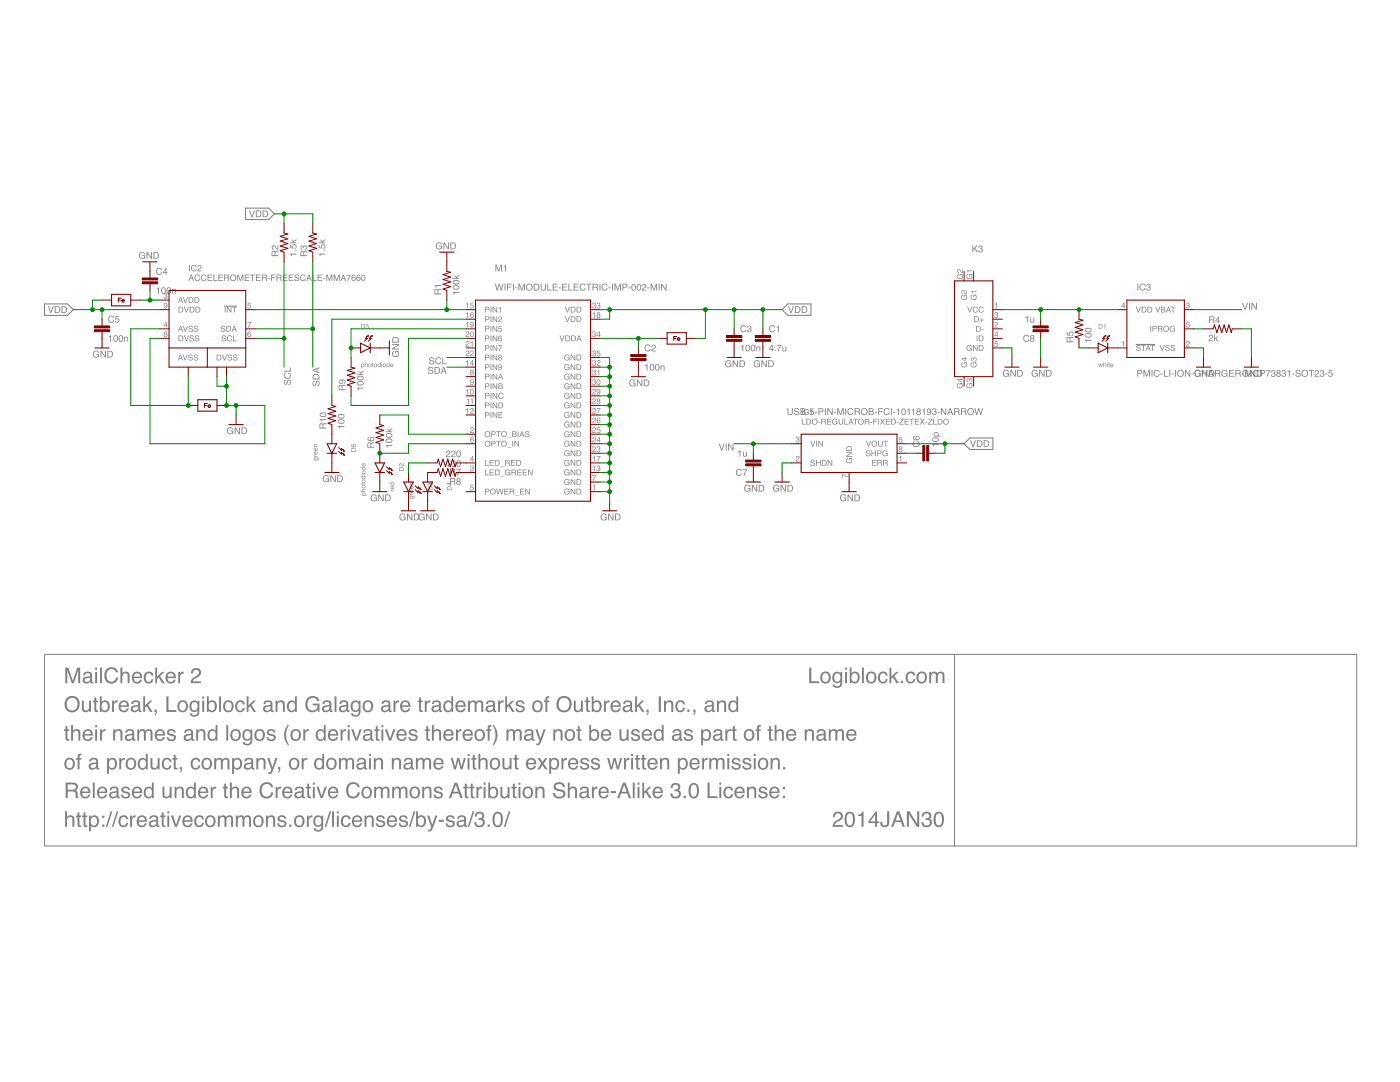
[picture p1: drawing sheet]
<svg xmlns="http://www.w3.org/2000/svg" width="279mm" height="216mm" viewBox="0 0 279 216" stroke-linecap="round" stroke-linejoin="round" font-family="sans-serif">
<g fill="#808080">
<path d="M43.4 70.9v.9h.4a.48 .48 0 0 0 .2-.7 .48 .48 0 0 0-.6-.2zM43.2 70.8h.5a.59 .59 0 0 1 .5 .5 .59 .59 0 0 1-.5 .6h-.5zM44.3 70.8h.2l.3 .9 .3-.9h.2l-.4 1.1h-.2zM45.6 70.8h.4l.3 .1v.2h-.1a.27 .27 0 0 0-.3-.2 .27 .27 0 0 0-.3 .2l.1 .1a.46 .46 0 0 1 .5 .1 .46 .46 0 0 1 0 .6h-.5l-.2-.2-.1-.2h.2a.3 .3 0 0 0 .3 .3 .3 .3 0 0 0 .3-.3h-.1a.48 .48 0 0 1-.5-.2 .48 .48 0 0 1 0-.5zM46.6 70.8h.5l.2 .1 .1 .2h-.2a.27 .27 0 0 0-.2-.2 .27 .27 0 0 0-.3 .2l.1 .1a.46 .46 0 0 1 .5 .1 .46 .46 0 0 1 0 .6h-.5l-.3-.2v-.2h.1a.3 .3 0 0 0 .3 .3 .3 .3 0 0 0 .3-.3 .48 .48 0 0 1-.5-.2 .48 .48 0 0 1-.1-.5z" fill-rule="evenodd"/>
<path d="M36 70.9l-.2 .5h.4zM35.9 70.8h.2l.4 1.1h-.2l-.1-.3h-.4l-.2 .3h-.1zM36.5 70.8h.1l.4 .9 .3-.9h.2l-.5 1.1h-.1zM37.7 70.8h.5l.2 .1 .1 .2h-.2a.27 .27 0 0 0-.3-.2 .27 .27 0 0 0-.2 .2v.1a.46 .46 0 0 1 .5 .1 .46 .46 0 0 1 0 .6h-.5l-.2-.2v-.2h.1a.3 .3 0 0 0 .3 .3 .3 .3 0 0 0 .3-.3 .48 .48 0 0 1-.5-.2 .48 .48 0 0 1-.1-.5zM38.8 70.8h.5l.2 .1v.2h-.1a.27 .27 0 0 0-.3-.2 .27 .27 0 0 0-.3 .2l.1 .1a.46 .46 0 0 1 .5 .1 .46 .46 0 0 1 0 .6h-.5l-.2-.2-.1-.2h.2a.3 .3 0 0 0 .3 .3 .3 .3 0 0 0 .3-.3h-.1a.48 .48 0 0 1-.4-.2 .48 .48 0 0 1-.1-.5z" fill-rule="evenodd"/>
</g>
<path d="M8.9 130.6h261.9v38.2h-261.9zM190.5 130.6v38.2" fill="none" stroke="#808080" stroke-width=".2"/>
<g fill="#808080">
<path d="M13 161.9h.4v1.1a.8 .8 0 0 1 .9-.3 .8 .8 0 0 1 .5 .8v1.5h-.4v-1.4a.56 .56 0 0 0-.6-.6 .56 .56 0 0 0-.4 .8v1.2h-.4zM15.5 162.1h.4v.6h.3v.3h-.3v1.5v.2h.3v.3a.54 .54 0 0 1-.7-.5v-1.5h-.3v-.3h.3zM16.7 162.1h.4v.6h.3v.3h-.3v1.5v.2h.3v.3a.54 .54 0 0 1-.7-.5v-1.5h-.3v-.3h.3zM18.3 163.2a.97 .97 0 0 0 .4 1.5 .91 .91 0 0 0 .7-.8 .91 .91 0 0 0-.7-.9zM17.8 162.7h.3v.3a.91 .91 0 0 1 1.2-.2 .91 .91 0 0 1 .5 1 .95 .95 0 0 1-.5 1.1 .95 .95 0 0 1-1.2-.2v1.2h-.3zM20.4 162.8h.4v.4h-.4zM20.4 164.5h.4v.5h-.4zM22.1 161.9h.3l-1 3.1h-.3zM23.3 161.9h.3l-1 3.1h-.3zM23.9 163a.93 .93 0 0 1 1-.3 .93 .93 0 0 1 .7 .8h-.4a.62 .62 0 0 0-.8-.4 .62 .62 0 0 0-.4 .8 .6 .6 0 0 0 .5 .8 .6 .6 0 0 0 .7-.5h.4a1.01 1.01 0 0 1-1.3 .8 1.01 1.01 0 0 1-.6-1.4zM26 162.7h.3v.4l.4-.3 .4-.1-.1 .4a.59 .59 0 0 0-.7 .6v1.3h-.3zM27.6 163a1.03 1.03 0 0 1 1.2-.2 1.03 1.03 0 0 1 .5 1.2h-1.6a.64 .64 0 0 0 .5 .7 .64 .64 0 0 0 .7-.4h.4a1.07 1.07 0 0 1-1.4 .7 1.07 1.07 0 0 1-.6-1.4zM27.9 163.2l-.2 .5h1.2a.62 .62 0 0 0-.3-.6 .62 .62 0 0 0-.7 .1zM30.1 164.2a.54 .54 0 0 0 .6 .6 .54 .54 0 0 0 .5-.7v-.3zM29.9 163a.98 .98 0 0 1 1.7 .3v1.4h.2v.3a.43 .43 0 0 1-.6-.3 .77 .77 0 0 1-1.1 .3 .77 .77 0 0 1-.2-1.1l1.3-.4a.51 .51 0 0 0-.5-.5 .51 .51 0 0 0-.5 .4h-.4zM32.3 162.1h.4v.6h.3v.3h-.3v1.5v.2h.3v.3a.54 .54 0 0 1-.7-.5v-1.5h-.3v-.3h.3zM33.4 162.7h.4v2.3h-.4zM33.4 161.9h.4v.4h-.4zM34.1 162.7h.4l.6 1.9 .7-1.9h.4l-.9 2.3h-.4zM36.7 163a1.03 1.03 0 0 1 1.2-.2 1.03 1.03 0 0 1 .5 1.2h-1.6a.64 .64 0 0 0 .5 .7 .64 .64 0 0 0 .7-.4h.4a1.07 1.07 0 0 1-1.4 .7 1.07 1.07 0 0 1-.6-1.4zM37 163.2l-.2 .5h1.3a.62 .62 0 0 0-.4-.6 .62 .62 0 0 0-.7 .1zM39 163a.93 .93 0 0 1 1-.3 .93 .93 0 0 1 .7 .8h-.4a.62 .62 0 0 0-.8-.4 .62 .62 0 0 0-.3 .8 .6 .6 0 0 0 .4 .8 .6 .6 0 0 0 .7-.5h.4a1.01 1.01 0 0 1-1.3 .8 1.01 1.01 0 0 1-.6-1.4zM41.6 163.1a.85 .85 0 0 0-.3 1.1 .85 .85 0 0 0 1.1 .4 .97 .97 0 0 0-.4-1.6zM41.2 163a1.12 1.12 0 0 1 1.5-.1 1.12 1.12 0 0 1 .2 1.6 1.08 1.08 0 0 1-1.4 .5 1.08 1.08 0 0 1-.5-1.4zM43.5 162.7h.3v.3a.74 .74 0 0 1 1.3 0 .74 .74 0 0 1 .9-.3 .74 .74 0 0 1 .5 .8v1.5h-.4v-1.6a.49 .49 0 0 0-.6-.4 .49 .49 0 0 0-.3 .7v1.3h-.4v-1.5a.5 .5 0 0 0-.6-.4 .5 .5 0 0 0-.3 .7v1.2h-.4zM47.1 162.7h.3v.3a.74 .74 0 0 1 1.3 0 .74 .74 0 0 1 .9-.3 .74 .74 0 0 1 .5 .8v1.5h-.4v-1.6a.49 .49 0 0 0-.6-.4 .49 .49 0 0 0-.3 .7v1.3h-.4v-1.5a.5 .5 0 0 0-.7-.4 .5 .5 0 0 0-.2 .7v1.2h-.4zM51.2 163.1a.85 .85 0 0 0-.3 1.1 .85 .85 0 0 0 1.1 .4 .97 .97 0 0 0-.4-1.6zM50.8 163a1.12 1.12 0 0 1 1.5-.1 1.12 1.12 0 0 1 .2 1.6 1.08 1.08 0 0 1-1.4 .5 1.08 1.08 0 0 1-.6-1.4zM53.1 162.7h.3v.3a.8 .8 0 0 1 1-.3 .8 .8 0 0 1 .5 .8v1.5h-.4v-1.4a.56 .56 0 0 0-.7-.6 .56 .56 0 0 0-.4 .8v1.2h-.3zM55.6 162.9a.91 .91 0 0 1 1.5 .5h-.3a.48 .48 0 0 0-.5-.4 .48 .48 0 0 0-.5 .4l.2 .2a.97 .97 0 0 1 1.2 .9 .98 .98 0 0 1-1 .6 .98 .98 0 0 1-.9-.8h.4a.55 .55 0 0 0 .6 .5 .55 .55 0 0 0 .5-.6l-.2-.1a.98 .98 0 0 1-1.2-.9zM57.7 164.5h.5v.5h-.5zM59.3 163.1a.85 .85 0 0 0-.2 1.1 .85 .85 0 0 0 1 .4 .97 .97 0 0 0-.4-1.6zM59 163a1.12 1.12 0 0 1 1.5-.1 1.12 1.12 0 0 1 .2 1.6 1.08 1.08 0 0 1-1.5 .5 1.08 1.08 0 0 1-.5-1.4zM61.2 162.7h.4v.4l.3-.3 .4-.1v.4a.59 .59 0 0 0-.7 .6v1.3h-.4zM62.8 163a.85 .85 0 0 1 1.3 0v-.3h.4v2.1a.99 .99 0 0 1-.7 1.1 .99 .99 0 0 1-1.2-.6h.4a.65 .65 0 0 0 .9 .3 .65 .65 0 0 0 .2-.9 .98 .98 0 0 1-1.3 .1 .98 .98 0 0 1-.3-1.3zM63.1 163.2a.94 .94 0 0 0 .4 1.5 .87 .87 0 0 0 .6-.8 .87 .87 0 0 0-.6-.9zM65.8 161.9h.3l-1 3.1h-.3zM66.3 161.9h.4v3.1h-.4zM67.2 162.7h.4v2.3h-.4zM67.2 161.9h.4v.4h-.4zM68.3 163a.93 .93 0 0 1 1-.3 .93 .93 0 0 1 .7 .8h-.4a.62 .62 0 0 0-.8-.4 .62 .62 0 0 0-.4 .8 .6 .6 0 0 0 .5 .8 .6 .6 0 0 0 .7-.5h.4a1.01 1.01 0 0 1-1.3 .8 1.01 1.01 0 0 1-.6-1.4zM70.5 163a1.03 1.03 0 0 1 1.3-.2 1.03 1.03 0 0 1 .5 1.2h-1.7a.64 .64 0 0 0 .5 .7 .64 .64 0 0 0 .8-.4h.3a1.07 1.07 0 0 1-1.3 .7 1.07 1.07 0 0 1-.6-1.4zM70.8 163.2l-.2 .5h1.3a.62 .62 0 0 0-.4-.6 .62 .62 0 0 0-.7 .1zM72.7 162.7h.4v.3a.8 .8 0 0 1 .9-.3 .8 .8 0 0 1 .6 .8v1.5h-.4v-1.4a.56 .56 0 0 0-.7-.6 .56 .56 0 0 0-.4 .8v1.2h-.4zM75.3 162.9a.91 .91 0 0 1 1.5 .5h-.4a.48 .48 0 0 0-.5-.4 .48 .48 0 0 0-.4 .4l.2 .2a.97 .97 0 0 1 1.1 .9 .98 .98 0 0 1-1 .6 .98 .98 0 0 1-.8-.8h.4a.55 .55 0 0 0 .5 .5 .55 .55 0 0 0 .6-.6l-.3-.1a.98 .98 0 0 1-1.1-.9zM77.5 163a1.03 1.03 0 0 1 1.2-.2 1.03 1.03 0 0 1 .5 1.2h-1.6a.64 .64 0 0 0 .5 .7 .64 .64 0 0 0 .7-.4h.4a1.07 1.07 0 0 1-1.4 .7 1.07 1.07 0 0 1-.6-1.4zM77.8 163.2l-.2 .5h1.3a.62 .62 0 0 0-.4-.6 .62 .62 0 0 0-.7 .1zM79.9 162.9a.91 .91 0 0 1 1.5 .5h-.4a.48 .48 0 0 0-.5-.4 .48 .48 0 0 0-.4 .4l.2 .2a.97 .97 0 0 1 1.1 .9 .98 .98 0 0 1-1 .6 .98 .98 0 0 1-.8-.8h.3a.55 .55 0 0 0 .6 .5 .55 .55 0 0 0 .5-.6l-.2-.1a.98 .98 0 0 1-1.1-.9zM82.6 161.9h.3l-1 3.1h-.3zM83 161.9h.4v1.1a.93 .93 0 0 1 1.1-.2 .93 .93 0 0 1 .5 1 .95 .95 0 0 1-.4 1.1 .95 .95 0 0 1-1.2-.2v.3h-.4zM83.6 163.2a.88 .88 0 0 0-.2 1 .88 .88 0 0 0 .8 .5 .96 .96 0 0 0-.2-1.7zM85.2 162.7h.5l.6 1.9 .6-1.9h.4l-.5 1.5a2.85 2.85 0 0 1-.9 1.7h-.5v-.4h.4l.3-.4zM87.5 163.6h1.1v.4h-1.1zM89.2 162.9a.91 .91 0 0 1 1.5 .5h-.3a.48 .48 0 0 0-.5-.4 .48 .48 0 0 0-.5 .4l.2 .2a.97 .97 0 0 1 1.2 .9 .98 .98 0 0 1-1 .6 .98 .98 0 0 1-.9-.8h.4a.55 .55 0 0 0 .6 .5 .55 .55 0 0 0 .5-.6l-.2-.1a.98 .98 0 0 1-1.2-.9zM91.6 164.2a.54 .54 0 0 0 .5 .6 .54 .54 0 0 0 .5-.7v-.3zM91.4 163a.98 .98 0 0 1 1.6 .3v1.4h.3v.3a.43 .43 0 0 1-.7-.3 .77 .77 0 0 1-1.1 .3 .77 .77 0 0 1-.2-1.1l1.3-.4a.51 .51 0 0 0-.5-.5 .51 .51 0 0 0-.5 .4h-.4zM94.3 161.9h.4l-1 3.1h-.4zM95 162.2a.93 .93 0 0 1 1.1-.2 .93 .93 0 0 1 .5 1.1l-.3 .3a.9 .9 0 0 1 .4 1.1 .9 .9 0 0 1-1 .6 .93 .93 0 0 1-1-1h.3a.62 .62 0 0 0 .9 .6 .62 .62 0 0 0 .1-1.1h-.5v-.3a.54 .54 0 0 0 .7-.7 .54 .54 0 0 0-.9-.2l-.2 .6h-.4zM97.3 164.5h.5v.5h-.5zM98.8 162.1a1.11 1.11 0 0 1 1.2 .2 1.11 1.11 0 0 1 .4 1.2 1.17 1.17 0 0 1-.3 1.2 1.17 1.17 0 0 1-1.3 .3 2.12 2.12 0 0 1 0-2.9zM99 162.4a2.01 2.01 0 0 0 .1 2.3 .83 .83 0 0 0 .9-1.2l-.1-.6a.56 .56 0 0 0-.3-.5 .56 .56 0 0 0-.6 0zM101.5 161.9h.4l-1 3.1h-.4z" fill-rule="evenodd"/>
<path d="M13.5 156.5v1.1h1a.54 .54 0 0 0 .6-.5 .54 .54 0 0 0-.6-.6zM13.1 156.2h1.4a.85 .85 0 0 1 1 .5 .85 .85 0 0 1-.4 1 1.68 1.68 0 0 1 .5 1.4l.1 .2h-.5l-.2-1.1-.2-.2-1.3-.1v1.4h-.4zM16.3 157.3a1.03 1.03 0 0 1 1.2-.2 1.03 1.03 0 0 1 .5 1.1h-1.6a.64 .64 0 0 0 .5 .8 .64 .64 0 0 0 .7-.5h.4a1.07 1.07 0 0 1-1.4 .8 1.07 1.07 0 0 1-.6-1.5zM16.6 157.5l-.2 .4h1.3a.62 .62 0 0 0-.4-.6 .62 .62 0 0 0-.7 .2zM18.5 156.2h.4v3.1h-.4zM19.6 157.3a1.03 1.03 0 0 1 1.3-.2 1.03 1.03 0 0 1 .5 1.1h-1.6a.64 .64 0 0 0 .4 .8 .64 .64 0 0 0 .8-.5h.4a1.07 1.07 0 0 1-1.4 .8 1.07 1.07 0 0 1-.6-1.5zM20 157.5l-.2 .4h1.2a.62 .62 0 0 0-.3-.6 .62 .62 0 0 0-.7 .2zM22.2 158.5a.54 .54 0 0 0 .6 .5 .54 .54 0 0 0 .5-.6v-.3zM22 157.2a.98 .98 0 0 1 1.7 .4v1.3l.2 .1v.3a.43 .43 0 0 1-.6-.3 .77 .77 0 0 1-1.1 .3 .77 .77 0 0 1-.2-1.1l1.3-.4a.51 .51 0 0 0-.5-.6 .51 .51 0 0 0-.6 .5h-.3zM24.4 157.1a.91 .91 0 0 1 1.5 .5h-.3a.48 .48 0 0 0-.5-.3 .48 .48 0 0 0-.5 .4l.2 .1a.97 .97 0 0 1 1.2 1 .98 .98 0 0 1-1 .5 .98 .98 0 0 1-.9-.8h.4a.55 .55 0 0 0 .6 .5 .55 .55 0 0 0 .5-.5l-.2-.1a.98 .98 0 0 1-1.2-.9zM26.6 157.3a1.03 1.03 0 0 1 1.3-.2 1.03 1.03 0 0 1 .5 1.1h-1.7a.64 .64 0 0 0 .5 .8 .64 .64 0 0 0 .8-.5h.3a1.07 1.07 0 0 1-1.4 .8 1.07 1.07 0 0 1-.6-1.5zM26.9 157.5l-.2 .4h1.3a.62 .62 0 0 0-.4-.6 .62 .62 0 0 0-.7 .2zM29.3 157.5a.82 .82 0 0 0-.2 1 .82 .82 0 0 0 .9 .4 .89 .89 0 0 0 .3-1 .89 .89 0 0 0-.8-.6zM29.1 157.1l.7-.1 .5 .3v-1.2h.4v3.2h-.4v-.4a.93 .93 0 0 1-1.1 .3 .93 .93 0 0 1-.5-1l.1-.6zM32.4 157h.4v1.5a.53 .53 0 0 0 .6 .5 .53 .53 0 0 0 .5-.7v-1.3h.3v2.3h-.3v-.4a.78 .78 0 0 1-.9 .4 .78 .78 0 0 1-.6-.8zM34.8 157h.4v.3a.8 .8 0 0 1 .9-.3 .8 .8 0 0 1 .6 .8v1.5h-.4v-1.5a.56 .56 0 0 0-.7-.5 .56 .56 0 0 0-.4 .8v1.2h-.4zM37.7 157.5a.82 .82 0 0 0-.2 1 .82 .82 0 0 0 .9 .4 .89 .89 0 0 0 .3-1 .89 .89 0 0 0-.8-.6zM37.5 157.1l.7-.1 .5 .3v-1.2h.4v3.2h-.4v-.4a.93 .93 0 0 1-1.1 .3 .93 .93 0 0 1-.5-1l.1-.6zM39.8 157.3a1.03 1.03 0 0 1 1.3-.2 1.03 1.03 0 0 1 .5 1.1h-1.7a.64 .64 0 0 0 .5 .8 .64 .64 0 0 0 .8-.5h.3a1.07 1.07 0 0 1-1.3 .8 1.07 1.07 0 0 1-.7-1.5zM40.1 157.5l-.2 .4h1.3a.62 .62 0 0 0-.4-.6 .62 .62 0 0 0-.7 .2zM42.1 157h.3v.4l.4-.4h.4l-.1 .4a.59 .59 0 0 0-.7 .6v1.3h-.3zM44.8 156.4h.3v.6h.4v.3h-.4v1.5l.1 .1 .3 .1v.3a.54 .54 0 0 1-.7-.5v-1.5h-.3v-.3h.3zM45.9 156.1h.4v1.2a.8 .8 0 0 1 .9-.3 .8 .8 0 0 1 .5 .8v1.5h-.4v-1.5a.56 .56 0 0 0-.6-.5 .56 .56 0 0 0-.4 .8v1.2h-.4zM48.4 157.3a1.03 1.03 0 0 1 1.3-.2 1.03 1.03 0 0 1 .5 1.1h-1.6a.64 .64 0 0 0 .4 .8 .64 .64 0 0 0 .8-.5h.4a1.07 1.07 0 0 1-1.4 .8 1.07 1.07 0 0 1-.6-1.5zM48.8 157.5l-.2 .4h1.2a.62 .62 0 0 0-.3-.6 .62 .62 0 0 0-.7 .2zM52.2 156.5a1.35 1.35 0 0 1 1.3-.4 1.35 1.35 0 0 1 1 1h-.4a1 1 0 0 0-1.3-.6 1 1 0 0 0-.6 1.2 .98 .98 0 0 0 .8 1.2 .98 .98 0 0 0 1.1-.8h.4a1.39 1.39 0 0 1-1.6 1.2 1.39 1.39 0 0 1-1.1-1.6l.1-.7zM55 157h.4v.4l.3-.4h.4v.4a.59 .59 0 0 0-.7 .6v1.3h-.4zM56.6 157.3a1.03 1.03 0 0 1 1.3-.2 1.03 1.03 0 0 1 .5 1.1h-1.7a.64 .64 0 0 0 .5 .8 .64 .64 0 0 0 .8-.5h.3a1.07 1.07 0 0 1-1.3 .8 1.07 1.07 0 0 1-.7-1.5zM56.9 157.5l-.2 .4h1.3a.62 .62 0 0 0-.4-.6 .62 .62 0 0 0-.7 .2zM59.2 158.5a.54 .54 0 0 0 .5 .5 .54 .54 0 0 0 .5-.6v-.3zM59 157.2a.98 .98 0 0 1 1.6 .4v1.3l.3 .1v.3a.43 .43 0 0 1-.6-.3 .77 .77 0 0 1-1.1 .3 .77 .77 0 0 1-.3-1.1l1.3-.4a.51 .51 0 0 0-.4-.6 .51 .51 0 0 0-.6 .5h-.4zM61.3 156.4h.4v.6h.4v.3h-.4v1.5l.1 .1 .3 .1v.3a.54 .54 0 0 1-.8-.5v-1.5h-.3v-.3h.3zM62.4 157h.4v2.3h-.4zM62.4 156.2h.4v.4h-.4zM63.1 157h.5l.6 1.8 .6-1.8h.4l-.8 2.3h-.4zM65.7 157.3a1.03 1.03 0 0 1 1.3-.2 1.03 1.03 0 0 1 .5 1.1h-1.7a.64 .64 0 0 0 .5 .8 .64 .64 0 0 0 .8-.5h.4a1.07 1.07 0 0 1-1.4 .8 1.07 1.07 0 0 1-.6-1.5zM66 157.5l-.2 .4h1.3a.62 .62 0 0 0-.4-.6 .62 .62 0 0 0-.7 .2zM69.4 156.5a1.35 1.35 0 0 1 1.4-.4 1.35 1.35 0 0 1 1 1h-.4a1 1 0 0 0-1.3-.6 1 1 0 0 0-.6 1.2 .98 .98 0 0 0 .8 1.2 .98 .98 0 0 0 1.1-.8h.4a1.39 1.39 0 0 1-1.6 1.2 1.39 1.39 0 0 1-1.1-1.6l.1-.7zM72.8 157.4a.85 .85 0 0 0-.3 1.1 .85 .85 0 0 0 1.1 .4 .97 .97 0 0 0-.4-1.6zM72.4 157.3a1.12 1.12 0 0 1 1.5-.1 1.12 1.12 0 0 1 .2 1.5 1.08 1.08 0 0 1-1.4 .5 1.08 1.08 0 0 1-.5-1.4zM74.7 157h.4v.3a.74 .74 0 0 1 1.2 0 .74 .74 0 0 1 .9-.3 .74 .74 0 0 1 .5 .8v1.5h-.4v-1.6a.49 .49 0 0 0-.6-.4 .49 .49 0 0 0-.3 .6v1.4h-.4v-1.5a.5 .5 0 0 0-.6-.5 .5 .5 0 0 0-.3 .8v1.2h-.4zM78.3 157h.4v.3a.74 .74 0 0 1 1.2 0 .74 .74 0 0 1 .9-.3 .74 .74 0 0 1 .5 .8v1.5h-.4v-1.6a.49 .49 0 0 0-.6-.4 .49 .49 0 0 0-.3 .6v1.4h-.4v-1.5a.5 .5 0 0 0-.6-.5 .5 .5 0 0 0-.3 .8v1.2h-.4zM82.4 157.4a.85 .85 0 0 0-.3 1.1 .85 .85 0 0 0 1.1 .4 .97 .97 0 0 0-.4-1.6zM82 157.3a1.12 1.12 0 0 1 1.5-.1 1.12 1.12 0 0 1 .2 1.5 1.08 1.08 0 0 1-1.4 .5 1.08 1.08 0 0 1-.5-1.4zM84.3 157h.3v.3a.8 .8 0 0 1 1-.3 .8 .8 0 0 1 .5 .8v1.5h-.4v-1.5a.56 .56 0 0 0-.7-.5 .56 .56 0 0 0-.3 .8v1.2h-.4zM86.8 157.1a.91 .91 0 0 1 1.5 .5h-.3a.48 .48 0 0 0-.5-.3 .48 .48 0 0 0-.5 .4l.2 .1a.97 .97 0 0 1 1.2 1 .98 .98 0 0 1-1 .5 .98 .98 0 0 1-.9-.8h.4a.55 .55 0 0 0 .6 .5 .55 .55 0 0 0 .5-.5l-.2-.1a.98 .98 0 0 1-1.2-.9zM91 156.6l-.5 1.4h.9zM90.7 156.2h.5l1.1 3.1h-.4l-.3-1h-1.3l-.3 1h-.4zM92.8 156.4h.3v.6h.4v.3h-.4v1.5l.1 .1 .3 .1v.3a.54 .54 0 0 1-.7-.5v-1.5h-.4v-.3h.4zM94 156.4h.3v.6h.4v.3h-.4v1.5l.1 .1 .3 .1v.3a.54 .54 0 0 1-.7-.5v-1.5h-.4v-.3h.4zM95.1 157h.3v.4l.4-.4h.4v.4a.59 .59 0 0 0-.7 .6v1.3h-.4zM96.5 157h.4v2.3h-.4zM96.5 156.2h.4v.4h-.4zM97.4 156.1h.4v1.2a.93 .93 0 0 1 1.1-.3 .93 .93 0 0 1 .5 1.1 .95 .95 0 0 1-.4 1.1 .95 .95 0 0 1-1.2-.2v.3h-.4zM98 157.5a.88 .88 0 0 0-.2 .9 .88 .88 0 0 0 .8 .6 .96 .96 0 0 0-.2-1.7zM99.9 157h.4v1.5a.53 .53 0 0 0 .6 .5 .53 .53 0 0 0 .4-.7v-1.3h.4v2.3h-.4v-.4a.78 .78 0 0 1-.9 .4 .78 .78 0 0 1-.5-.8zM102.4 156.4h.3v.6h.4v.3h-.4v1.5l.1 .1 .3 .1v.3a.54 .54 0 0 1-.7-.5v-1.5h-.4v-.3h.4zM103.5 157h.4v2.3h-.4zM103.5 156.2h.4v.4h-.4zM105 157.4a.85 .85 0 0 0-.3 1.1 .85 .85 0 0 0 1 .4 .97 .97 0 0 0-.4-1.6zM104.6 157.3a1.12 1.12 0 0 1 1.5-.1 1.12 1.12 0 0 1 .2 1.5 1.08 1.08 0 0 1-1.5 .5 1.08 1.08 0 0 1-.5-1.4zM106.8 157h.4v.3a.8 .8 0 0 1 .9-.3 .8 .8 0 0 1 .6 .8v1.5h-.4v-1.5a.56 .56 0 0 0-.7-.5 .56 .56 0 0 0-.4 .8v1.2h-.4zM110.8 156.3a1.22 1.22 0 0 1 1.9 .8h-.3a.77 .77 0 0 0-.7-.7 .77 .77 0 0 0-.8 .6 1.91 1.91 0 0 0 1.5 .7 .94 .94 0 0 1 .3 1.2 .94 .94 0 0 1-1.1 .4 1.07 1.07 0 0 1-1.2-1h.4a.86 .86 0 0 0 .7 .7 .86 .86 0 0 0 .9-.5l-.3-.5a2.2 2.2 0 0 1-1.6-.7v-.5zM113.3 156.1h.4v1.2a.8 .8 0 0 1 .9-.3 .8 .8 0 0 1 .6 .8v1.5h-.4v-1.5a.56 .56 0 0 0-.7-.5 .56 .56 0 0 0-.4 .8v1.2h-.4zM116.1 158.5a.54 .54 0 0 0 .5 .5 .54 .54 0 0 0 .5-.6v-.3zM115.9 157.2a.98 .98 0 0 1 1.6 .4v1.3l.2 .1v.3a.43 .43 0 0 1-.6-.3 .77 .77 0 0 1-1.1 .3 .77 .77 0 0 1-.2-1.1l1.3-.4a.51 .51 0 0 0-.5-.6 .51 .51 0 0 0-.5 .5h-.4zM118.1 157h.4v.4l.3-.4h.4v.4a.59 .59 0 0 0-.7 .6v1.3h-.4zM119.7 157.3a1.03 1.03 0 0 1 1.3-.2 1.03 1.03 0 0 1 .5 1.1h-1.7a.64 .64 0 0 0 .5 .8 .64 .64 0 0 0 .8-.5h.4a1.07 1.07 0 0 1-1.4 .8 1.07 1.07 0 0 1-.6-1.5zM120 157.5l-.2 .4h1.3a.62 .62 0 0 0-.4-.6 .62 .62 0 0 0-.7 .2zM121.9 157.9h1v.3h-1zM124.6 156.6l-.5 1.4h.9zM124.3 156.2h.5l1.1 3.1h-.4l-.3-1h-1.3l-.3 1h-.4zM126.3 156.2h.4v3.1h-.4zM127.2 157h.4v2.3h-.4zM127.2 156.2h.4v.4h-.4zM128.2 156.2h.4v1.8l.9-1h.5l-.9 .8 1 1.5h-.5l-.7-1.2-.3 .3v.9h-.4zM130.5 157.3a1.03 1.03 0 0 1 1.3-.2 1.03 1.03 0 0 1 .5 1.1h-1.7a.64 .64 0 0 0 .5 .8 .64 .64 0 0 0 .8-.5h.4a1.07 1.07 0 0 1-1.4 .8 1.07 1.07 0 0 1-.6-1.5zM130.8 157.5l-.2 .4h1.3a.62 .62 0 0 0-.4-.6 .62 .62 0 0 0-.7 .2zM134.1 156.5a.93 .93 0 0 1 1.2-.2 .93 .93 0 0 1 .4 1.1l-.3 .3a.9 .9 0 0 1 .4 1.1 .9 .9 0 0 1-1 .5 .93 .93 0 0 1-1-1h.4a.62 .62 0 0 0 .8 .7 .62 .62 0 0 0 .1-1.1h-.5l.1-.4a.54 .54 0 0 0 .7-.6 .54 .54 0 0 0-1-.2l-.2 .5h-.3zM136.4 158.8h.5v.5h-.5zM137.9 156.4a1.11 1.11 0 0 1 1.3 .1 1.11 1.11 0 0 1 .3 1.2 1.17 1.17 0 0 1-.3 1.3 1.17 1.17 0 0 1-1.2 .2 2.12 2.12 0 0 1-.1-2.8zM138.1 156.7a2.01 2.01 0 0 0 .1 2.2 .83 .83 0 0 0 .9-1.1l-.1-.7a.56 .56 0 0 0-.3-.5 .56 .56 0 0 0-.6 .1zM141.2 156.2h.4v2.7h1.6v.4h-2zM143.6 157h.3v2.3h-.3zM143.6 156.2h.3v.4h-.3zM144.7 157.3a.93 .93 0 0 1 .9-.3 .93 .93 0 0 1 .7 .8h-.4a.62 .62 0 0 0-.8-.5 .62 .62 0 0 0-.3 .9 .6 .6 0 0 0 .4 .8 .6 .6 0 0 0 .7-.5h.4a1.01 1.01 0 0 1-1.3 .8 1.01 1.01 0 0 1-.6-1.4zM146.8 157.3a1.03 1.03 0 0 1 1.3-.2 1.03 1.03 0 0 1 .5 1.1h-1.6a.64 .64 0 0 0 .4 .8 .64 .64 0 0 0 .8-.5h.4a1.07 1.07 0 0 1-1.4 .8 1.07 1.07 0 0 1-.6-1.5zM147.2 157.5l-.2 .4h1.2a.62 .62 0 0 0-.3-.6 .62 .62 0 0 0-.7 .2zM149.1 157h.3v.3a.8 .8 0 0 1 1-.3 .8 .8 0 0 1 .5 .8v1.5h-.4v-1.5a.56 .56 0 0 0-.6-.5 .56 .56 0 0 0-.4 .8v1.2h-.4zM151.6 157.1a.91 .91 0 0 1 1.5 .5h-.3a.48 .48 0 0 0-.5-.3 .48 .48 0 0 0-.5 .4l.2 .1a.97 .97 0 0 1 1.2 1 .98 .98 0 0 1-1 .5 .98 .98 0 0 1-.9-.8h.4a.55 .55 0 0 0 .6 .5 .55 .55 0 0 0 .5-.5l-.2-.1a.98 .98 0 0 1-1.2-.9zM153.8 157.3a1.03 1.03 0 0 1 1.3-.2 1.03 1.03 0 0 1 .5 1.1h-1.7a.64 .64 0 0 0 .5 .8 .64 .64 0 0 0 .8-.5h.3a1.07 1.07 0 0 1-1.3 .8 1.07 1.07 0 0 1-.7-1.5zM154.1 157.5l-.2 .4h1.3a.62 .62 0 0 0-.4-.6 .62 .62 0 0 0-.7 .2zM156.2 157h.5v.5h-.5zM156.2 158.8h.5v.5h-.5z" fill-rule="evenodd"/>
<path d="M13 133.2h.6l.9 2.6 .9-2.6h.6v3.1h-.4v-2.6l-.9 2.6h-.4l-.9-2.6v2.6h-.4zM16.9 135.5a.54 .54 0 0 0 .6 .6 .54 .54 0 0 0 .5-.6v-.3zM16.7 134.3a.98 .98 0 0 1 1.7 .3v1.4l.2 .1v.2a.43 .43 0 0 1-.6-.3 .77 .77 0 0 1-1.1 .4 .77 .77 0 0 1-.2-1.2l1.3-.4a.51 .51 0 0 0-.5-.5 .51 .51 0 0 0-.5 .5h-.4zM19 134.1h.4v2.2h-.4zM19 133.2h.4v.5h-.4zM20 133.2h.3v3.1h-.3zM21.2 133.6a1.35 1.35 0 0 1 1.3-.4 1.35 1.35 0 0 1 1 1h-.4a1 1 0 0 0-1.2-.6 1 1 0 0 0-.6 1.2 .98 .98 0 0 0 .7 1.2 .98 .98 0 0 0 1.2-.8h.4a1.39 1.39 0 0 1-1.6 1.2 1.39 1.39 0 0 1-1.2-1.7l.1-.6zM24 133.2h.4v1.2a.8 .8 0 0 1 .9-.4 .8 .8 0 0 1 .6 .9v1.4h-.4v-1.4a.56 .56 0 0 0-.7-.6 .56 .56 0 0 0-.4 .8v1.2h-.4zM26.6 134.4a1.03 1.03 0 0 1 1.3-.3 1.03 1.03 0 0 1 .5 1.2h-1.7a.64 .64 0 0 0 .5 .8 .64 .64 0 0 0 .8-.5h.3a1.07 1.07 0 0 1-1.4 .7 1.07 1.07 0 0 1-.6-1.4zM26.9 134.5l-.2 .5h1.3a.62 .62 0 0 0-.4-.6 .62 .62 0 0 0-.7 .1zM29 134.3a.93 .93 0 0 1 1-.3 .93 .93 0 0 1 .6 .8h-.4a.62 .62 0 0 0-.8-.4 .62 .62 0 0 0-.3 .9 .6 .6 0 0 0 .4 .7 .6 .6 0 0 0 .7-.5h.4a1.01 1.01 0 0 1-1.3 .8 1.01 1.01 0 0 1-.6-1.3zM31 133.2h.3v1.8l1-.9h.5l-.9 .8 1 1.4h-.5l-.7-1.1-.4 .3v.8h-.3zM33.3 134.4a1.03 1.03 0 0 1 1.3-.3 1.03 1.03 0 0 1 .5 1.2h-1.7a.64 .64 0 0 0 .5 .8 .64 .64 0 0 0 .8-.5h.4a1.07 1.07 0 0 1-1.4 .7 1.07 1.07 0 0 1-.6-1.4zM33.6 134.5l-.2 .5h1.3a.62 .62 0 0 0-.4-.6 .62 .62 0 0 0-.7 .1zM35.6 134.1h.3v.4l.4-.4 .4-.1-.1 .4a.59 .59 0 0 0-.7 .6v1.3h-.3zM38.4 133.5a.99 .99 0 0 1 1.6 .2 .99 .99 0 0 1-.7 1.5l-.6 .4-.2 .4h1.6v.3h-2.1a1.76 1.76 0 0 1 1.4-1.6 .61 .61 0 0 0-.1-1.1 .61 .61 0 0 0-.8 .8h-.4z" fill-rule="evenodd"/>
<path d="M13.4 139.2a1.59 1.59 0 0 1 2.1 .1 1.59 1.59 0 0 1 .2 2.1 1.55 1.55 0 0 1-2.1 .6 1.55 1.55 0 0 1-.6-2.1zM13.6 139.6a1.2 1.2 0 0 0-.1 1.7 1.2 1.2 0 0 0 1.7 .1 1.23 1.23 0 0 0 .1-1.6 1.23 1.23 0 0 0-1.5-.4zM16.3 139.8h.4v1.5a.53 .53 0 0 0 .7 .5 .53 .53 0 0 0 .4-.7v-1.3h.4v2.3h-.4v-.4a.78 .78 0 0 1-.9 .4 .78 .78 0 0 1-.6-.8zM18.8 139.2h.4v.6h.4v.3h-.4v1.5l.1 .1 .3 .1v.3a.54 .54 0 0 1-.8-.5v-1.5h-.3v-.3h.3zM19.9 138.9h.4v1.2a.93 .93 0 0 1 1.1-.3 .93 .93 0 0 1 .5 1.1 .95 .95 0 0 1-.4 1.1 .95 .95 0 0 1-1.2-.2v.3h-.4zM20.5 140.3a.88 .88 0 0 0-.2 .9 .88 .88 0 0 0 .8 .6 .96 .96 0 0 0-.2-1.7zM22.4 139.8h.3v.4l.4-.4h.4l-.1 .4a.59 .59 0 0 0-.7 .6v1.3h-.3zM24 140.1a1.03 1.03 0 0 1 1.2-.2 1.03 1.03 0 0 1 .5 1.1h-1.6a.64 .64 0 0 0 .5 .8 .64 .64 0 0 0 .7-.5h.4a1.07 1.07 0 0 1-1.4 .8 1.07 1.07 0 0 1-.6-1.5zM24.3 140.3l-.2 .4h1.2a.62 .62 0 0 0-.3-.6 .62 .62 0 0 0-.7 .2zM26.5 141.3a.54 .54 0 0 0 .6 .5 .54 .54 0 0 0 .5-.6v-.3zM26.3 140a.98 .98 0 0 1 1.7 .4v1.3l.2 .1v.3a.43 .43 0 0 1-.6-.3 .77 .77 0 0 1-1.1 .3 .77 .77 0 0 1-.2-1.1l1.3-.4a.51 .51 0 0 0-.5-.6 .51 .51 0 0 0-.5 .5h-.4zM28.6 139h.4v1.8l.9-1h.5l-.9 .8 1 1.5h-.5l-.7-1.2-.3 .3v.9h-.4zM30.8 141.6h.5l-.1 .7-.4 .4 .3-.6h-.3zM33.2 139h.4v2.7h1.6v.4h-2zM36.1 140.2a.85 .85 0 0 0-.3 1.1 .85 .85 0 0 0 1 .4 .97 .97 0 0 0-.3-1.6zM35.7 140.1a1.12 1.12 0 0 1 1.5-.1 1.12 1.12 0 0 1 .2 1.5 1.08 1.08 0 0 1-1.4 .5 1.08 1.08 0 0 1-.6-1.4zM38.1 140.1a.85 .85 0 0 1 1.3 0v-.3h.4v2.1a.99 .99 0 0 1-.8 1.1 .99 .99 0 0 1-1.1-.7h.4a.65 .65 0 0 0 .8 .3 .65 .65 0 0 0 .3-.9 .98 .98 0 0 1-1.3 .2 .98 .98 0 0 1-.3-1.3zM38.4 140.3a.94 .94 0 0 0 .4 1.5 .87 .87 0 0 0 .6-.8 .87 .87 0 0 0-.6-.9zM40.4 139.8h.3v2.3h-.3zM40.4 139h.3v.4h-.3zM41.3 138.9h.4v1.2a.93 .93 0 0 1 1.1-.3 .93 .93 0 0 1 .5 1.1 .95 .95 0 0 1-.5 1.1 .95 .95 0 0 1-1.2-.2v.3h-.3zM41.8 140.3a.88 .88 0 0 0-.1 .9 .88 .88 0 0 0 .8 .6 .96 .96 0 0 0-.2-1.7zM43.7 139h.4v3.1h-.4zM45.2 140.2a.85 .85 0 0 0-.3 1.1 .85 .85 0 0 0 1.1 .4 .97 .97 0 0 0-.4-1.6zM44.8 140.1a1.12 1.12 0 0 1 1.5-.1 1.12 1.12 0 0 1 .2 1.5 1.08 1.08 0 0 1-1.4 .5 1.08 1.08 0 0 1-.5-1.4zM47.2 140.1a.93 .93 0 0 1 1-.3 .93 .93 0 0 1 .7 .8h-.4a.62 .62 0 0 0-.8-.5 .62 .62 0 0 0-.4 .9 .6 .6 0 0 0 .5 .8 .6 .6 0 0 0 .7-.5h.4a1.01 1.01 0 0 1-1.3 .8 1.01 1.01 0 0 1-.7-1.4zM49.2 139h.4v1.8l1-1h.5l-.9 .8 .9 1.5h-.5l-.7-1.2-.3 .3v.9h-.4zM52.9 141.3a.54 .54 0 0 0 .6 .5 .54 .54 0 0 0 .5-.6v-.3zM52.7 140a.98 .98 0 0 1 1.7 .4v1.3l.2 .1v.3a.43 .43 0 0 1-.6-.3 .77 .77 0 0 1-1.1 .3 .77 .77 0 0 1-.2-1.1l1.3-.4a.51 .51 0 0 0-.5-.6 .51 .51 0 0 0-.5 .5h-.4zM55 139.8h.4v.3a.8 .8 0 0 1 .9-.3 .8 .8 0 0 1 .5 .8v1.5h-.3v-1.5a.56 .56 0 0 0-.7-.5 .56 .56 0 0 0-.4 .8v1.2h-.4zM57.8 140.3a.82 .82 0 0 0-.1 1 .82 .82 0 0 0 .9 .4 .89 .89 0 0 0 .3-1 .89 .89 0 0 0-.8-.6zM57.7 139.9l.7-.1 .5 .3v-1.2h.3v3.2h-.3v-.4a.93 .93 0 0 1-1.2 .3 .93 .93 0 0 1-.5-1l.2-.6zM61.4 139.3a1.38 1.38 0 0 1 2.3 .6h-.4a1.02 1.02 0 0 0-1.3-.6 1.02 1.02 0 0 0-.6 1.2 1.02 1.02 0 0 0 .8 1.3 1.02 1.02 0 0 0 1.2-1.1h-1v-.3h1.4v1.7h-.3l-.1-.4a1.45 1.45 0 0 1-1.8 .2 1.45 1.45 0 0 1-.6-1.7zM64.7 141.3a.54 .54 0 0 0 .6 .5 .54 .54 0 0 0 .5-.6v-.3zM64.5 140a.98 .98 0 0 1 1.6 .4v1.3l.3 .1v.3a.43 .43 0 0 1-.6-.3 .77 .77 0 0 1-1.1 .3 .77 .77 0 0 1-.3-1.1l1.3-.4a.51 .51 0 0 0-.4-.6 .51 .51 0 0 0-.6 .5h-.3zM66.8 139h.4v3.1h-.4zM68.1 141.3a.54 .54 0 0 0 .5 .5 .54 .54 0 0 0 .5-.6v-.3zM67.9 140a.98 .98 0 0 1 1.6 .4v1.3l.3 .1v.3a.43 .43 0 0 1-.7-.3 .77 .77 0 0 1-1.1 .3 .77 .77 0 0 1-.2-1.1l1.3-.4a.51 .51 0 0 0-.5-.6 .51 .51 0 0 0-.5 .5h-.4zM70.2 140.1a.85 .85 0 0 1 1.4 0v-.3h.4v2.1a.99 .99 0 0 1-.8 1.1 .99 .99 0 0 1-1.2-.7h.4a.65 .65 0 0 0 .9 .3 .65 .65 0 0 0 .3-.9 .98 .98 0 0 1-1.3 .2 .98 .98 0 0 1-.3-1.3zM70.6 140.3a.94 .94 0 0 0 .3 1.5 .87 .87 0 0 0 .7-.8 .87 .87 0 0 0-.6-.9zM73 140.2a.85 .85 0 0 0-.2 1.1 .85 .85 0 0 0 1 .4 .97 .97 0 0 0-.4-1.6zM72.7 140.1a1.12 1.12 0 0 1 1.5-.1 1.12 1.12 0 0 1 .2 1.5 1.08 1.08 0 0 1-1.5 .5 1.08 1.08 0 0 1-.5-1.4zM76.5 141.3a.54 .54 0 0 0 .5 .5 .54 .54 0 0 0 .5-.6v-.3zM76.3 140a.98 .98 0 0 1 1.6 .4v1.3l.3 .1v.3a.43 .43 0 0 1-.7-.3 .77 .77 0 0 1-1.1 .3 .77 .77 0 0 1-.2-1.1l1.3-.4a.51 .51 0 0 0-.5-.6 .51 .51 0 0 0-.5 .5h-.4zM78.5 139.8h.4v.4l.3-.4h.4v.4a.59 .59 0 0 0-.7 .6v1.3h-.4zM80.1 140.1a1.03 1.03 0 0 1 1.3-.2 1.03 1.03 0 0 1 .5 1.1h-1.7a.64 .64 0 0 0 .5 .8 .64 .64 0 0 0 .8-.5h.4a1.07 1.07 0 0 1-1.4 .8 1.07 1.07 0 0 1-.6-1.5zM80.4 140.3l-.1 .4h1.2a.62 .62 0 0 0-.4-.6 .62 .62 0 0 0-.7 .2zM83.6 139.2h.4v.6h.4v.3h-.4v1.5l.1 .1 .3 .1v.3a.54 .54 0 0 1-.8-.5v-1.5h-.3v-.3h.3zM84.8 139.8h.3v.4l.4-.4h.4l-.1 .4a.59 .59 0 0 0-.6 .6v1.3h-.4zM86.5 141.3a.54 .54 0 0 0 .6 .5 .54 .54 0 0 0 .5-.6v-.3zM86.3 140a.98 .98 0 0 1 1.7 .4v1.3l.2 .1v.3a.43 .43 0 0 1-.6-.3 .77 .77 0 0 1-1.1 .3 .77 .77 0 0 1-.2-1.1l1.3-.4a.51 .51 0 0 0-.5-.6 .51 .51 0 0 0-.5 .5h-.4zM89 140.3a.82 .82 0 0 0-.1 1 .82 .82 0 0 0 .9 .4 .89 .89 0 0 0 .3-1 .89 .89 0 0 0-.8-.6zM88.9 139.9l.7-.1 .5 .3v-1.2h.3v3.2h-.3v-.4a.93 .93 0 0 1-1.1 .3 .93 .93 0 0 1-.6-1l.2-.6zM91.2 140.1a1.03 1.03 0 0 1 1.2-.2 1.03 1.03 0 0 1 .5 1.1h-1.6a.64 .64 0 0 0 .5 .8 .64 .64 0 0 0 .7-.5h.4a1.07 1.07 0 0 1-1.4 .8 1.07 1.07 0 0 1-.6-1.5zM91.5 140.3l-.2 .4h1.2a.62 .62 0 0 0-.3-.6 .62 .62 0 0 0-.7 .2zM93.4 139.8h.4v.3a.74 .74 0 0 1 1.3 0 .74 .74 0 0 1 .8-.3 .74 .74 0 0 1 .5 .8v1.5h-.4v-1.6a.49 .49 0 0 0-.6-.4 .49 .49 0 0 0-.3 .6v1.4h-.4v-1.5a.5 .5 0 0 0-.6-.5 .5 .5 0 0 0-.3 .8v1.2h-.4zM97.3 141.3a.54 .54 0 0 0 .6 .5 .54 .54 0 0 0 .5-.6v-.3zM97.1 140a.98 .98 0 0 1 1.7 .4v1.3l.2 .1v.3a.43 .43 0 0 1-.6-.3 .77 .77 0 0 1-1.1 .3 .77 .77 0 0 1-.2-1.1l1.3-.4a.51 .51 0 0 0-.5-.6 .51 .51 0 0 0-.5 .5h-.4zM99.4 139.8h.4v.4l.3-.4h.4v.4a.59 .59 0 0 0-.7 .6v1.3h-.4zM100.8 139h.4v1.8l1-1h.5l-.9 .8 .9 1.5h-.5l-.7-1.2-.3 .3v.9h-.4zM103.2 139.9a.91 .91 0 0 1 1.4 .5h-.3a.48 .48 0 0 0-.5-.3 .48 .48 0 0 0-.5 .4l.3 .1a.97 .97 0 0 1 1.1 1 .98 .98 0 0 1-1 .5 .98 .98 0 0 1-.8-.8h.3a.55 .55 0 0 0 .6 .5 .55 .55 0 0 0 .5-.5l-.2-.1a.98 .98 0 0 1-1.2-.9zM106.9 140.2a.85 .85 0 0 0-.3 1.1 .85 .85 0 0 0 1.1 .4 .97 .97 0 0 0-.4-1.6zM106.5 140.1a1.12 1.12 0 0 1 1.5-.1 1.12 1.12 0 0 1 .2 1.5 1.08 1.08 0 0 1-1.4 .5 1.08 1.08 0 0 1-.6-1.4zM108.9 139.1l.7-.2v.4h-.3l-.1 .1v.4h.4v.3h-.4v2h-.3v-2h-.4v-.3h.4zM111.6 139.2a1.59 1.59 0 0 1 2.1 .1 1.59 1.59 0 0 1 .2 2.1 1.55 1.55 0 0 1-2.1 .6 1.55 1.55 0 0 1-.7-2.1zM111.8 139.6a1.2 1.2 0 0 0-.1 1.7 1.2 1.2 0 0 0 1.7 .1 1.23 1.23 0 0 0 .1-1.6 1.23 1.23 0 0 0-1.5-.4zM114.5 139.8h.4v1.5a.53 .53 0 0 0 .6 .5 .53 .53 0 0 0 .4-.7v-1.3h.4v2.3h-.3v-.4a.78 .78 0 0 1-.9 .4 .78 .78 0 0 1-.6-.8zM117 139.2h.4v.6h.3v.3h-.3v1.5l.1 .1 .2 .1v.3a.54 .54 0 0 1-.7-.5v-1.5h-.3v-.3h.3zM118.1 138.9h.4v1.2a.93 .93 0 0 1 1.1-.3 .93 .93 0 0 1 .5 1.1 .95 .95 0 0 1-.5 1.1 .95 .95 0 0 1-1.2-.2v.3h-.3zM118.6 140.3a.88 .88 0 0 0-.1 .9 .88 .88 0 0 0 .8 .6 .96 .96 0 0 0-.2-1.7zM120.5 139.8h.4v.4l.3-.4h.4v.4a.59 .59 0 0 0-.7 .6v1.3h-.4zM122.1 140.1a1.03 1.03 0 0 1 1.3-.2 1.03 1.03 0 0 1 .5 1.1h-1.7a.64 .64 0 0 0 .5 .8 .64 .64 0 0 0 .8-.5h.4a1.07 1.07 0 0 1-1.4 .8 1.07 1.07 0 0 1-.6-1.5zM122.4 140.3l-.2 .4h1.3a.62 .62 0 0 0-.4-.6 .62 .62 0 0 0-.7 .2zM124.7 141.3a.54 .54 0 0 0 .6 .5 .54 .54 0 0 0 .5-.6v-.3zM124.5 140a.98 .98 0 0 1 1.6 .4v1.3l.3 .1v.3a.43 .43 0 0 1-.6-.3 .77 .77 0 0 1-1.1 .3 .77 .77 0 0 1-.3-1.1l1.3-.4a.51 .51 0 0 0-.4-.6 .51 .51 0 0 0-.6 .5h-.3zM126.8 139h.3v1.8l1-1h.5l-.9 .8 .9 1.5h-.5l-.7-1.2-.3 .3v.9h-.3zM129 141.6h.5l-.1 .7-.4 .4 .2-.6h-.2zM131.5 139h.4v3.1h-.4zM132.5 139.8h.4v.3a.8 .8 0 0 1 .9-.3 .8 .8 0 0 1 .6 .8v1.5h-.4v-1.5a.56 .56 0 0 0-.7-.5 .56 .56 0 0 0-.4 .8v1.2h-.4zM135.1 140.1a.93 .93 0 0 1 .9-.3 .93 .93 0 0 1 .7 .8h-.4a.62 .62 0 0 0-.8-.5 .62 .62 0 0 0-.3 .9 .6 .6 0 0 0 .4 .8 .6 .6 0 0 0 .7-.5h.4a1.01 1.01 0 0 1-1.3 .8 1.01 1.01 0 0 1-.6-1.4zM137.2 141.6h.4v.5h-.4zM138.4 141.6h.4v.7l-.4 .4 .2-.6h-.2zM141 141.3a.54 .54 0 0 0 .6 .5 .54 .54 0 0 0 .5-.6v-.3zM140.8 140a.98 .98 0 0 1 1.7 .4v1.3l.2 .1v.3a.43 .43 0 0 1-.6-.3 .77 .77 0 0 1-1.1 .3 .77 .77 0 0 1-.2-1.1l1.3-.4a.51 .51 0 0 0-.5-.6 .51 .51 0 0 0-.6 .5h-.3zM143.1 139.8h.3v.3a.8 .8 0 0 1 1-.3 .8 .8 0 0 1 .5 .8v1.5h-.4v-1.5a.56 .56 0 0 0-.6-.5 .56 .56 0 0 0-.4 .8v1.2h-.4zM145.9 140.3a.82 .82 0 0 0-.2 1 .82 .82 0 0 0 1 .4 .89 .89 0 0 0 .3-1 .89 .89 0 0 0-.8-.6zM145.8 139.9l.7-.1 .5 .3v-1.2h.3v3.2h-.3v-.4a.93 .93 0 0 1-1.2 .3 .93 .93 0 0 1-.5-1l.1-.6z" fill-rule="evenodd"/>
<path d="M161.5 133.2h.4v2.7h1.6v.4h-2zM164.4 134.4a.85 .85 0 0 0-.3 1.1 .85 .85 0 0 0 1 .4 .97 .97 0 0 0-.4-1.6zM164 134.3a1.12 1.12 0 0 1 1.5 0 1.12 1.12 0 0 1 .2 1.5 1.08 1.08 0 0 1-1.4 .5 1.08 1.08 0 0 1-.6-1.4zM166.4 134.3a.85 .85 0 0 1 1.3 .1v-.3h.4v2a.99 .99 0 0 1-.8 1.1 .99 .99 0 0 1-1.1-.6h.4a.65 .65 0 0 0 .8 .3 .65 .65 0 0 0 .3-.9 .98 .98 0 0 1-1.3 .1 .98 .98 0 0 1-.3-1.2zM166.7 134.5a.94 .94 0 0 0 .4 1.5 .87 .87 0 0 0 .6-.8 .87 .87 0 0 0-.6-.9zM168.6 134.1h.4v2.2h-.4zM168.6 133.2h.4v.4h-.4zM169.6 133.2h.3v1.1a.93 .93 0 0 1 1.2-.2 .93 .93 0 0 1 .5 1 .95 .95 0 0 1-.5 1.2 .95 .95 0 0 1-1.2-.3v.3h-.3zM170.1 134.5a.88 .88 0 0 0-.2 1 .88 .88 0 0 0 .9 .5 .96 .96 0 0 0-.2-1.7zM172 133.2h.4v3.1h-.4zM173.5 134.4a.85 .85 0 0 0-.3 1.1 .85 .85 0 0 0 1.1 .4 .97 .97 0 0 0-.4-1.6zM173.1 134.3a1.12 1.12 0 0 1 1.5 0 1.12 1.12 0 0 1 .2 1.5 1.08 1.08 0 0 1-1.4 .5 1.08 1.08 0 0 1-.6-1.4zM175.5 134.3a.93 .93 0 0 1 1-.3 .93 .93 0 0 1 .6 .8h-.3a.62 .62 0 0 0-.8-.4 .62 .62 0 0 0-.4 .8 .6 .6 0 0 0 .5 .8 .6 .6 0 0 0 .7-.5h.3a1.01 1.01 0 0 1-1.2 .8 1.01 1.01 0 0 1-.7-1.3zM177.5 133.2h.4v1.8l1-.9h.4l-.8 .8 .9 1.4h-.5l-.7-1.1-.3 .3v.8h-.4zM179.8 135.9h.4v.4h-.4zM181 134.3a.93 .93 0 0 1 1-.3 .93 .93 0 0 1 .7 .8h-.4a.62 .62 0 0 0-.8-.4 .62 .62 0 0 0-.4 .8 .6 .6 0 0 0 .5 .8 .6 .6 0 0 0 .7-.5h.4a1.01 1.01 0 0 1-1.3 .8 1.01 1.01 0 0 1-.6-1.3zM183.6 134.4a.85 .85 0 0 0-.3 1.1 .85 .85 0 0 0 1 .4 .97 .97 0 0 0-.4-1.6zM183.2 134.3a1.12 1.12 0 0 1 1.5 0 1.12 1.12 0 0 1 .2 1.5 1.08 1.08 0 0 1-1.4 .5 1.08 1.08 0 0 1-.6-1.4zM185.4 134.1h.4v.3a.74 .74 0 0 1 1.3 0 .74 .74 0 0 1 .9-.4 .74 .74 0 0 1 .5 .8v1.5h-.4v-1.6a.49 .49 0 0 0-.6-.3 .49 .49 0 0 0-.3 .6v1.3h-.4v-1.5a.5 .5 0 0 0-.7-.4 .5 .5 0 0 0-.3 .7v1.2h-.4z" fill-rule="evenodd"/>
<path d="M166.5 162.2a.99 .99 0 0 1 1.6 .2 .99 .99 0 0 1-.6 1.4l-.7 .4-.2 .4h1.6v.4h-2.1a1.76 1.76 0 0 1 1.5-1.7 .61 .61 0 0 0-.2-1 .61 .61 0 0 0-.8 .7h-.4zM169 162.1a1.11 1.11 0 0 1 1.3 .1 1.11 1.11 0 0 1 .3 1.3 1.17 1.17 0 0 1-.3 1.2 1.17 1.17 0 0 1-1.2 .2 2.12 2.12 0 0 1-.1-2.8zM169.2 162.4a2.01 2.01 0 0 0 .2 2.3 .83 .83 0 0 0 .8-1.2v-.6a.56 .56 0 0 0-.4-.6 .56 .56 0 0 0-.6 .1zM171.2 162.5l.6-.1 .2-.4h.3v3h-.4v-2.2h-.7zM174.6 162.5l-.9 1.4h.9zM174.7 161.9h.3v2h.5v.3h-.5v.8h-.3v-.8h-1.4v-.3zM177.1 161.9h.4v2.2a.9 .9 0 0 1-1 1 .9 .9 0 0 1-.8-1.1h.4a.53 .53 0 0 0 .5 .7 .53 .53 0 0 0 .5-.8zM179.2 162.3l-.5 1.4h1zM179 161.9h.5l1.1 3.1h-.5l-.3-1h-1.2l-.3 1h-.5zM181 161.9h.5l1.5 2.5v-2.5h.4v3.1h-.4l-1.6-2.5v2.5h-.4zM184.2 162.2a.93 .93 0 0 1 1.2-.2 .93 .93 0 0 1 .4 1.1l-.3 .3a.9 .9 0 0 1 .4 1.1 .9 .9 0 0 1-1 .6 .93 .93 0 0 1-1-1.1h.4a.62 .62 0 0 0 .8 .7 .62 .62 0 0 0 .1-1.1h-.5l.1-.3a.54 .54 0 0 0 .7-.7 .54 .54 0 0 0-1-.2l-.2 .5h-.3zM186.8 162.1a1.11 1.11 0 0 1 1.3 .1 1.11 1.11 0 0 1 .3 1.3 1.17 1.17 0 0 1-.3 1.2 1.17 1.17 0 0 1-1.2 .2 2.12 2.12 0 0 1-.1-2.8zM187 162.4a2.01 2.01 0 0 0 .1 2.3 .83 .83 0 0 0 .9-1.2l-.1-.6a.56 .56 0 0 0-.3-.6 .56 .56 0 0 0-.6 .1z" fill-rule="evenodd"/>
<path d="M13.1 144.9h.4v.6h.3v.3h-.3v1.5v.2h.3v.3a.54 .54 0 0 1-.7-.5v-1.5h-.3v-.3h.3zM14.2 144.7h.4v1.1a.8 .8 0 0 1 .9-.3 .8 .8 0 0 1 .5 .8v1.5h-.4v-1.4a.56 .56 0 0 0-.6-.6 .56 .56 0 0 0-.4 .8v1.2h-.4zM16.8 145.8a1.03 1.03 0 0 1 1.2-.2 1.03 1.03 0 0 1 .5 1.2h-1.6a.64 .64 0 0 0 .5 .7 .64 .64 0 0 0 .7-.4h.4a1.07 1.07 0 0 1-1.4 .7 1.07 1.07 0 0 1-.6-1.4zM17.1 146l-.2 .5h1.2a.62 .62 0 0 0-.3-.6 .62 .62 0 0 0-.7 .1zM19 145.5h.4v2.3h-.4zM19 144.7h.4v.4h-.4zM20 145.5h.3v.4l.4-.3 .4-.1-.1 .4a.59 .59 0 0 0-.7 .6v1.3h-.3zM22.6 145.5h.4v.3a.8 .8 0 0 1 .9-.3 .8 .8 0 0 1 .5 .8v1.5h-.4v-1.4a.56 .56 0 0 0-.6-.6 .56 .56 0 0 0-.4 .8v1.2h-.4zM25.3 147a.54 .54 0 0 0 .6 .6 .54 .54 0 0 0 .5-.7v-.3zM25.1 145.8a.98 .98 0 0 1 1.7 .3v1.4h.2v.3a.43 .43 0 0 1-.6-.3 .77 .77 0 0 1-1.1 .3 .77 .77 0 0 1-.2-1.1l1.3-.4a.51 .51 0 0 0-.5-.5 .51 .51 0 0 0-.5 .4h-.4zM27.4 145.5h.4v.3a.74 .74 0 0 1 1.2 0 .74 .74 0 0 1 .9-.3 .74 .74 0 0 1 .5 .8v1.5h-.4v-1.6a.49 .49 0 0 0-.6-.4 .49 .49 0 0 0-.3 .7v1.3h-.4v-1.5a.5 .5 0 0 0-.6-.4 .5 .5 0 0 0-.3 .7v1.2h-.4zM31.2 145.8a1.03 1.03 0 0 1 1.2-.2 1.03 1.03 0 0 1 .5 1.2h-1.6a.64 .64 0 0 0 .5 .7 .64 .64 0 0 0 .7-.4h.4a1.07 1.07 0 0 1-1.4 .7 1.07 1.07 0 0 1-.6-1.4zM31.5 146l-.2 .5h1.2a.62 .62 0 0 0-.3-.6 .62 .62 0 0 0-.7 .1zM33.5 145.7a.91 .91 0 0 1 1.5 .5h-.3a.48 .48 0 0 0-.5-.4 .48 .48 0 0 0-.5 .4l.3 .2a.97 .97 0 0 1 1.1 .9 .98 .98 0 0 1-1 .6 .98 .98 0 0 1-.8-.8h.3a.55 .55 0 0 0 .6 .5 .55 .55 0 0 0 .5-.6l-.2-.1a.98 .98 0 0 1-1.2-.9zM37.1 147a.54 .54 0 0 0 .6 .6 .54 .54 0 0 0 .5-.7v-.3zM36.9 145.8a.98 .98 0 0 1 1.6 .3v1.4h.3v.3a.43 .43 0 0 1-.6-.3 .77 .77 0 0 1-1.1 .3 .77 .77 0 0 1-.3-1.1l1.3-.4a.51 .51 0 0 0-.4-.5 .51 .51 0 0 0-.6 .4h-.3zM39.2 145.5h.3v.3a.8 .8 0 0 1 .9-.3 .8 .8 0 0 1 .6 .8v1.5h-.4v-1.4a.56 .56 0 0 0-.7-.6 .56 .56 0 0 0-.4 .8v1.2h-.3zM42 146a.82 .82 0 0 0-.2 1 .82 .82 0 0 0 1 .4 .89 .89 0 0 0 .3-.9 .89 .89 0 0 0-.8-.7zM41.8 145.6l.7-.1 .5 .3v-1.1h.4v3.1h-.3v-.3a.93 .93 0 0 1-1.2 .3 .93 .93 0 0 1-.5-1.1l.1-.6zM45.2 144.7h.3v3.1h-.3zM46.6 145.9a.85 .85 0 0 0-.3 1.1 .85 .85 0 0 0 1.1 .4 .97 .97 0 0 0-.4-1.6zM46.3 145.8a1.12 1.12 0 0 1 1.5-.1 1.12 1.12 0 0 1 .1 1.6 1.08 1.08 0 0 1-1.4 .5 1.08 1.08 0 0 1-.5-1.4zM48.6 145.8a.85 .85 0 0 1 1.4 0v-.3h.3v2.1a.99 .99 0 0 1-.7 1.1 .99 .99 0 0 1-1.2-.6h.4a.65 .65 0 0 0 .9 .3 .65 .65 0 0 0 .3-.9 .98 .98 0 0 1-1.3 .1 .98 .98 0 0 1-.3-1.3zM49 146a.94 .94 0 0 0 .3 1.5 .87 .87 0 0 0 .7-.8 .87 .87 0 0 0-.6-.9zM51.4 145.9a.85 .85 0 0 0-.2 1.1 .85 .85 0 0 0 1 .4 .97 .97 0 0 0-.4-1.6zM51.1 145.8a1.12 1.12 0 0 1 1.5-.1 1.12 1.12 0 0 1 .2 1.6 1.08 1.08 0 0 1-1.5 .5 1.08 1.08 0 0 1-.5-1.4zM53.5 145.7a.91 .91 0 0 1 1.5 .5h-.4a.48 .48 0 0 0-.5-.4 .48 .48 0 0 0-.4 .4l.2 .2a.97 .97 0 0 1 1.1 .9 .98 .98 0 0 1-1 .6 .98 .98 0 0 1-.8-.8h.3a.55 .55 0 0 0 .6 .5 .55 .55 0 0 0 .5-.6l-.2-.1a.98 .98 0 0 1-1.1-.9zM57.4 144.6h.3a3.8 3.8 0 0 0 0 4.1h-.3a3.2 3.2 0 0 1 0-4.1zM58.6 145.9a.85 .85 0 0 0-.3 1.1 .85 .85 0 0 0 1.1 .4 .97 .97 0 0 0-.4-1.6zM58.3 145.8a1.12 1.12 0 0 1 1.5-.1 1.12 1.12 0 0 1 .1 1.6 1.08 1.08 0 0 1-1.4 .5 1.08 1.08 0 0 1-.5-1.4zM60.5 145.5h.4v.4l.3-.3 .4-.1v.4a.59 .59 0 0 0-.7 .6v1.3h-.4zM63.6 146a.82 .82 0 0 0-.2 1 .82 .82 0 0 0 1 .4 .89 .89 0 0 0 .3-.9 .89 .89 0 0 0-.8-.7zM63.4 145.6l.7-.1 .5 .3v-1.1h.4v3.1h-.3v-.3a.93 .93 0 0 1-1.2 .3 .93 .93 0 0 1-.5-1.1l.1-.6zM65.7 145.8a1.03 1.03 0 0 1 1.3-.2 1.03 1.03 0 0 1 .5 1.2h-1.7a.64 .64 0 0 0 .5 .7 .64 .64 0 0 0 .8-.4h.4a1.07 1.07 0 0 1-1.4 .7 1.07 1.07 0 0 1-.6-1.4zM66 146l-.2 .5h1.3a.62 .62 0 0 0-.4-.6 .62 .62 0 0 0-.7 .1zM68 145.5h.3v.4l.4-.3 .4-.1-.1 .4a.59 .59 0 0 0-.7 .6v1.3h-.3zM69.4 145.5h.4v2.3h-.4zM69.4 144.7h.4v.4h-.4zM70.1 145.5h.4l.6 1.9 .7-1.9h.4l-.9 2.3h-.4zM72.8 147a.54 .54 0 0 0 .6 .6 .54 .54 0 0 0 .5-.7v-.3zM72.6 145.8a.98 .98 0 0 1 1.7 .3v1.4h.2v.3a.43 .43 0 0 1-.6-.3 .77 .77 0 0 1-1.1 .3 .77 .77 0 0 1-.2-1.1l1.3-.4a.51 .51 0 0 0-.5-.5 .51 .51 0 0 0-.5 .4h-.4zM75 144.9h.4v.6h.3v.3h-.3v1.5l.1 .2h.2v.3a.54 .54 0 0 1-.7-.5v-1.5h-.3v-.3h.3zM76.1 145.5h.4v2.3h-.4zM76.1 144.7h.4v.4h-.4zM76.8 145.5h.5l.6 1.9 .6-1.9h.4l-.8 2.3h-.4zM79.4 145.8a1.03 1.03 0 0 1 1.3-.2 1.03 1.03 0 0 1 .5 1.2h-1.7a.64 .64 0 0 0 .5 .7 .64 .64 0 0 0 .8-.4h.3a1.07 1.07 0 0 1-1.4 .7 1.07 1.07 0 0 1-.6-1.4zM79.7 146l-.2 .5h1.3a.62 .62 0 0 0-.4-.6 .62 .62 0 0 0-.7 .1zM81.8 145.7a.91 .91 0 0 1 1.5 .5h-.4a.48 .48 0 0 0-.5-.4 .48 .48 0 0 0-.4 .4l.2 .2a.97 .97 0 0 1 1.1 .9 .98 .98 0 0 1-1 .6 .98 .98 0 0 1-.8-.8h.4a.55 .55 0 0 0 .5 .5 .55 .55 0 0 0 .6-.6l-.3-.1a.98 .98 0 0 1-1.1-.9zM85.1 144.9h.4v.6h.3v.3h-.3v1.5v.2h.3v.3a.54 .54 0 0 1-.7-.5v-1.5h-.3v-.3h.3zM86.2 144.7h.4v1.1a.8 .8 0 0 1 .9-.3 .8 .8 0 0 1 .5 .8v1.5h-.4v-1.4a.56 .56 0 0 0-.6-.6 .56 .56 0 0 0-.4 .8v1.2h-.4zM88.8 145.8a1.03 1.03 0 0 1 1.2-.2 1.03 1.03 0 0 1 .5 1.2h-1.6a.64 .64 0 0 0 .5 .7 .64 .64 0 0 0 .7-.4h.4a1.07 1.07 0 0 1-1.4 .7 1.07 1.07 0 0 1-.6-1.4zM89.1 146l-.2 .5h1.2a.62 .62 0 0 0-.3-.6 .62 .62 0 0 0-.7 .1zM91 145.5h.4v.4l.3-.3 .4-.1v.4a.59 .59 0 0 0-.7 .6v1.3h-.4zM92.6 145.8a1.03 1.03 0 0 1 1.3-.2 1.03 1.03 0 0 1 .5 1.2h-1.7a.64 .64 0 0 0 .5 .7 .64 .64 0 0 0 .8-.4h.3a1.07 1.07 0 0 1-1.4 .7 1.07 1.07 0 0 1-.6-1.4zM92.9 146l-.2 .5h1.3a.62 .62 0 0 0-.4-.6 .62 .62 0 0 0-.7 .1zM95.4 145.9a.85 .85 0 0 0-.3 1.1 .85 .85 0 0 0 1 .4 .97 .97 0 0 0-.4-1.6zM95 145.8a1.12 1.12 0 0 1 1.5-.1 1.12 1.12 0 0 1 .2 1.6 1.08 1.08 0 0 1-1.5 .5 1.08 1.08 0 0 1-.5-1.4zM97.4 144.8l.7-.1v.3h-.3l-.1 .2v.3h.4v.3h-.4v2h-.4v-2h-.3v-.3h.3zM98.3 144.6h.3a3.2 3.2 0 0 1 0 4.1h-.3a3.8 3.8 0 0 0 0-4.1zM101.1 145.5h.3v.3a.74 .74 0 0 1 1.3 0 .74 .74 0 0 1 .9-.3 .74 .74 0 0 1 .5 .8v1.5h-.4v-1.6a.49 .49 0 0 0-.6-.4 .49 .49 0 0 0-.3 .7v1.3h-.4v-1.5a.5 .5 0 0 0-.6-.4 .5 .5 0 0 0-.3 .7v1.2h-.4zM105 147a.54 .54 0 0 0 .6 .6 .54 .54 0 0 0 .5-.7v-.3zM104.8 145.8a.98 .98 0 0 1 1.6 .3l.1 1.4h.2v.3a.43 .43 0 0 1-.6-.3 .77 .77 0 0 1-1.1 .3 .77 .77 0 0 1-.2-1.1l1.3-.4a.51 .51 0 0 0-.5-.5 .51 .51 0 0 0-.6 .4h-.3zM106.8 145.5h.5l.6 1.9 .6-1.9h.4l-.5 1.5a2.85 2.85 0 0 1-.9 1.7h-.5v-.4h.4l.3-.4zM110.4 145.5h.4v.3a.8 .8 0 0 1 .9-.3 .8 .8 0 0 1 .6 .8v1.5h-.4v-1.4a.56 .56 0 0 0-.7-.6 .56 .56 0 0 0-.4 .8v1.2h-.4zM113.4 145.9a.85 .85 0 0 0-.3 1.1 .85 .85 0 0 0 1 .4 .97 .97 0 0 0-.4-1.6zM113 145.8a1.12 1.12 0 0 1 1.5-.1 1.12 1.12 0 0 1 .2 1.6 1.08 1.08 0 0 1-1.5 .5 1.08 1.08 0 0 1-.5-1.4zM115.3 144.9h.4v.6h.4v.3h-.4v1.5l.1 .2h.3v.3a.54 .54 0 0 1-.8-.5v-1.5h-.3v-.3h.3zM117.6 144.7h.4v1.1a.93 .93 0 0 1 1.1-.2 .93 .93 0 0 1 .5 1 .95 .95 0 0 1-.5 1.1 .95 .95 0 0 1-1.1-.2v.3h-.4zM118.1 146a.88 .88 0 0 0-.1 1 .88 .88 0 0 0 .8 .5 .96 .96 0 0 0-.2-1.7zM120.2 145.8a1.03 1.03 0 0 1 1.3-.2 1.03 1.03 0 0 1 .5 1.2h-1.7a.64 .64 0 0 0 .5 .7 .64 .64 0 0 0 .8-.4h.3a1.07 1.07 0 0 1-1.4 .7 1.07 1.07 0 0 1-.6-1.4zM120.5 146l-.2 .5h1.3a.62 .62 0 0 0-.4-.6 .62 .62 0 0 0-.7 .1zM123.6 145.5h.4v1.5a.53 .53 0 0 0 .6 .5 .53 .53 0 0 0 .5-.7v-1.3h.3v2.3h-.3v-.3a.78 .78 0 0 1-.9 .3 .78 .78 0 0 1-.6-.7zM126.2 145.7a.91 .91 0 0 1 1.5 .5h-.4a.48 .48 0 0 0-.5-.4 .48 .48 0 0 0-.4 .4l.2 .2a.97 .97 0 0 1 1.1 .9 .98 .98 0 0 1-1 .6 .98 .98 0 0 1-.8-.8h.4a.55 .55 0 0 0 .5 .5 .55 .55 0 0 0 .6-.6l-.3-.1a.98 .98 0 0 1-1.1-.9zM128.4 145.8a1.03 1.03 0 0 1 1.2-.2 1.03 1.03 0 0 1 .5 1.2h-1.6a.64 .64 0 0 0 .5 .7 .64 .64 0 0 0 .7-.4h.4a1.07 1.07 0 0 1-1.4 .7 1.07 1.07 0 0 1-.6-1.4zM128.7 146l-.2 .5h1.2a.62 .62 0 0 0-.3-.6 .62 .62 0 0 0-.7 .1zM131 146a.82 .82 0 0 0-.1 1 .82 .82 0 0 0 .9 .4 .89 .89 0 0 0 .3-.9 .89 .89 0 0 0-.8-.7zM130.9 145.6l.7-.1 .5 .3v-1.1h.3v3.1h-.3v-.3a.93 .93 0 0 1-1.2 .3 .93 .93 0 0 1-.5-1.1l.1-.6zM134.5 147a.54 .54 0 0 0 .6 .6 .54 .54 0 0 0 .5-.7v-.3zM134.3 145.8a.98 .98 0 0 1 1.7 .3v1.4h.2v.3a.43 .43 0 0 1-.6-.3 .77 .77 0 0 1-1.1 .3 .77 .77 0 0 1-.2-1.1l1.3-.4a.51 .51 0 0 0-.5-.5 .51 .51 0 0 0-.5 .4h-.4zM136.8 145.7a.91 .91 0 0 1 1.4 .5h-.3a.48 .48 0 0 0-.5-.4 .48 .48 0 0 0-.5 .4l.3 .2a.97 .97 0 0 1 1.1 .9 .98 .98 0 0 1-1 .6 .98 .98 0 0 1-.8-.8h.3a.55 .55 0 0 0 .6 .5 .55 .55 0 0 0 .5-.6l-.2-.1a.98 .98 0 0 1-1.2-.9zM140.5 146a.97 .97 0 0 0 .4 1.5 .91 .91 0 0 0 .6-.8 .91 .91 0 0 0-.6-.9zM139.9 145.5h.4v.3a.91 .91 0 0 1 1.1-.2 .91 .91 0 0 1 .5 1 .95 .95 0 0 1-.4 1.1 .95 .95 0 0 1-1.2-.2v1.2h-.4zM142.7 147a.54 .54 0 0 0 .6 .6 .54 .54 0 0 0 .5-.7v-.3zM142.5 145.8a.98 .98 0 0 1 1.6 .3v1.4h.3v.3a.43 .43 0 0 1-.6-.3 .77 .77 0 0 1-1.1 .3 .77 .77 0 0 1-.3-1.1l1.3-.4a.51 .51 0 0 0-.4-.5 .51 .51 0 0 0-.6 .4h-.3zM144.8 145.5h.3v.4l.4-.3 .4-.1-.1 .4a.59 .59 0 0 0-.7 .6v1.3h-.3zM146.3 144.9h.4v.6h.3v.3h-.3v1.5v.2h.3v.3a.54 .54 0 0 1-.7-.5v-1.5h-.3v-.3h.3zM149.1 145.9a.85 .85 0 0 0-.3 1.1 .85 .85 0 0 0 1.1 .4 .97 .97 0 0 0-.4-1.6zM148.7 145.8a1.12 1.12 0 0 1 1.6-.1 1.12 1.12 0 0 1 .1 1.6 1.08 1.08 0 0 1-1.4 .5 1.08 1.08 0 0 1-.5-1.4zM151.2 144.8l.6-.1v.3h-.2l-.1 .2v.3h.3v.3h-.3v2h-.4v-2h-.3v-.3h.3zM153.5 144.9h.4v.6h.3v.3h-.3v1.5v.2h.3v.3a.54 .54 0 0 1-.7-.5v-1.5h-.3v-.3h.3zM154.6 144.7h.4v1.1a.8 .8 0 0 1 .9-.3 .8 .8 0 0 1 .5 .8v1.5h-.4v-1.4a.56 .56 0 0 0-.6-.6 .56 .56 0 0 0-.4 .8v1.2h-.4zM157.2 145.8a1.03 1.03 0 0 1 1.2-.2 1.03 1.03 0 0 1 .5 1.2h-1.6a.64 .64 0 0 0 .5 .7 .64 .64 0 0 0 .7-.4h.4a1.07 1.07 0 0 1-1.4 .7 1.07 1.07 0 0 1-.6-1.4zM157.5 146l-.2 .5h1.2a.62 .62 0 0 0-.3-.6 .62 .62 0 0 0-.7 .1zM160.6 145.5h.4v.3a.8 .8 0 0 1 .9-.3 .8 .8 0 0 1 .5 .8v1.5h-.3v-1.4a.56 .56 0 0 0-.7-.6 .56 .56 0 0 0-.4 .8v1.2h-.4zM163.3 147a.54 .54 0 0 0 .6 .6 .54 .54 0 0 0 .5-.7v-.3zM163.1 145.8a.98 .98 0 0 1 1.7 .3v1.4h.2v.3a.43 .43 0 0 1-.6-.3 .77 .77 0 0 1-1.1 .3 .77 .77 0 0 1-.2-1.1l1.3-.4a.51 .51 0 0 0-.5-.5 .51 .51 0 0 0-.5 .4h-.4zM165.4 145.5h.4v.3a.74 .74 0 0 1 1.2 0 .74 .74 0 0 1 .9-.3 .74 .74 0 0 1 .5 .8v1.5h-.4v-1.6a.49 .49 0 0 0-.6-.4 .49 .49 0 0 0-.3 .7v1.3h-.4v-1.5a.5 .5 0 0 0-.6-.4 .5 .5 0 0 0-.3 .7v1.2h-.4zM169.2 145.8a1.03 1.03 0 0 1 1.2-.2 1.03 1.03 0 0 1 .5 1.2h-1.6a.64 .64 0 0 0 .5 .7 .64 .64 0 0 0 .7-.4h.4a1.07 1.07 0 0 1-1.4 .7 1.07 1.07 0 0 1-.6-1.4zM169.5 146l-.2 .5h1.2a.62 .62 0 0 0-.3-.6 .62 .62 0 0 0-.7 .1z" fill-rule="evenodd"/>
<path d="M13.5 151.6a.85 .85 0 0 0-.3 1.1 .85 .85 0 0 0 1.1 .4 .97 .97 0 0 0-.4-1.6zM13.1 151.5a1.12 1.12 0 0 1 1.6 0 1.12 1.12 0 0 1 .1 1.5 1.08 1.08 0 0 1-1.4 .5 1.08 1.08 0 0 1-.5-1.4zM15.6 150.6l.6-.2v.3h-.2l-.1 .2v.4h.3v.3h-.3v1.9h-.4v-1.9h-.3v-.3h.3zM18.1 152.7a.54 .54 0 0 0 .6 .6 .54 .54 0 0 0 .5-.6v-.3zM17.9 151.5a.98 .98 0 0 1 1.7 .3v1.4l.2 .1v.2a.43 .43 0 0 1-.6-.3 .77 .77 0 0 1-1.1 .4 .77 .77 0 0 1-.2-1.2l1.3-.4a.51 .51 0 0 0-.5-.5 .51 .51 0 0 0-.5 .5h-.4zM21.9 151.7a.97 .97 0 0 0 .4 1.6 .91 .91 0 0 0 .7-.9 .91 .91 0 0 0-.7-.9zM21.4 151.3h.3v.3a.91 .91 0 0 1 1.2-.3 .91 .91 0 0 1 .5 1 .95 .95 0 0 1-.5 1.2 .95 .95 0 0 1-1.2-.2v1.1h-.3zM23.8 151.3h.4v.4l.3-.4 .4-.1v.4a.59 .59 0 0 0-.7 .6v1.3h-.4zM25.8 151.6a.85 .85 0 0 0-.3 1.1 .85 .85 0 0 0 1 .4 .97 .97 0 0 0-.4-1.6zM25.4 151.5a1.12 1.12 0 0 1 1.5 0 1.12 1.12 0 0 1 .2 1.5 1.08 1.08 0 0 1-1.5 .5 1.08 1.08 0 0 1-.5-1.4zM28.1 151.8a.82 .82 0 0 0-.2 1 .82 .82 0 0 0 .9 .4 .89 .89 0 0 0 .3-1 .89 .89 0 0 0-.8-.6zM27.9 151.4l.7-.2 .5 .4v-1.2h.4v3.1h-.4v-.3a.93 .93 0 0 1-1.1 .3 .93 .93 0 0 1-.5-1.1l.1-.6zM30 151.3h.4v1.5a.53 .53 0 0 0 .6 .4 .53 .53 0 0 0 .5-.6v-1.3h.3v2.2h-.3v-.3a.78 .78 0 0 1-.9 .4 .78 .78 0 0 1-.6-.8zM32.6 151.5a.93 .93 0 0 1 1-.3 .93 .93 0 0 1 .6 .8h-.4a.62 .62 0 0 0-.8-.4 .62 .62 0 0 0-.3 .9 .6 .6 0 0 0 .4 .7 .6 .6 0 0 0 .7-.5h.4a1.01 1.01 0 0 1-1.3 .8 1.01 1.01 0 0 1-.6-1.3zM34.7 150.6h.4v.7h.3v.3h-.3v1.4v.2h.3v.3a.54 .54 0 0 1-.7-.4v-1.5h-.3v-.3h.3zM35.9 153.1h.4v.7l-.4 .4 .2-.6-.2-.1zM38.3 151.5a.93 .93 0 0 1 1-.3 .93 .93 0 0 1 .7 .8h-.4a.62 .62 0 0 0-.8-.4 .62 .62 0 0 0-.4 .9 .6 .6 0 0 0 .5 .7 .6 .6 0 0 0 .7-.5h.4a1.01 1.01 0 0 1-1.3 .8 1.01 1.01 0 0 1-.6-1.3zM40.9 151.6a.85 .85 0 0 0-.3 1.1 .85 .85 0 0 0 1 .4 .97 .97 0 0 0-.3-1.6zM40.5 151.5a1.12 1.12 0 0 1 1.5 0 1.12 1.12 0 0 1 .2 1.5 1.08 1.08 0 0 1-1.4 .5 1.08 1.08 0 0 1-.6-1.4zM42.8 151.3h.3v.3a.74 .74 0 0 1 1.3 0 .74 .74 0 0 1 .9-.4 .74 .74 0 0 1 .5 .8v1.5h-.4v-1.5a.49 .49 0 0 0-.6-.4 .49 .49 0 0 0-.3 .6v1.3h-.4v-1.5a.5 .5 0 0 0-.7-.4 .5 .5 0 0 0-.3 .7v1.2h-.3zM46.9 151.7a.97 .97 0 0 0 .4 1.6 .91 .91 0 0 0 .6-.9 .91 .91 0 0 0-.6-.9zM46.3 151.3h.4v.3a.91 .91 0 0 1 1.1-.3 .91 .91 0 0 1 .5 1 .95 .95 0 0 1-.4 1.2 .95 .95 0 0 1-1.2-.2v1.1h-.4zM49.1 152.7a.54 .54 0 0 0 .6 .6 .54 .54 0 0 0 .5-.6v-.3zM48.9 151.5a.98 .98 0 0 1 1.6 .3v1.4l.3 .1v.2a.43 .43 0 0 1-.6-.3 .77 .77 0 0 1-1.1 .4 .77 .77 0 0 1-.3-1.2l1.3-.4a.51 .51 0 0 0-.4-.5 .51 .51 0 0 0-.6 .5h-.3zM51.2 151.3h.3v.3a.8 .8 0 0 1 .9-.4 .8 .8 0 0 1 .6 .9v1.4h-.4v-1.4a.56 .56 0 0 0-.7-.5 .56 .56 0 0 0-.4 .7v1.2h-.3zM53.3 151.3h.5l.6 1.8 .6-1.8h.4l-.6 1.5a2.85 2.85 0 0 1-.8 1.6h-.5v-.3h.4l.3-.5zM55.5 153.1h.4v.7l-.4 .4 .2-.6-.2-.1zM58.3 151.6a.85 .85 0 0 0-.3 1.1 .85 .85 0 0 0 1.1 .4 .97 .97 0 0 0-.4-1.6zM57.9 151.5a1.12 1.12 0 0 1 1.6 0 1.12 1.12 0 0 1 .1 1.5 1.08 1.08 0 0 1-1.4 .5 1.08 1.08 0 0 1-.5-1.4zM60.2 151.3h.4v.4l.3-.4 .4-.1v.4a.59 .59 0 0 0-.7 .6v1.3h-.4zM63.3 151.8a.82 .82 0 0 0-.2 1 .82 .82 0 0 0 .9 .4 .89 .89 0 0 0 .3-1 .89 .89 0 0 0-.8-.6zM63.1 151.4l.7-.2 .5 .4v-1.2h.4v3.1h-.4v-.3a.93 .93 0 0 1-1.1 .3 .93 .93 0 0 1-.5-1.1l.1-.6zM65.8 151.6a.85 .85 0 0 0-.3 1.1 .85 .85 0 0 0 1 .4 .97 .97 0 0 0-.4-1.6zM65.4 151.5a1.12 1.12 0 0 1 1.5 0 1.12 1.12 0 0 1 .2 1.5 1.08 1.08 0 0 1-1.5 .5 1.08 1.08 0 0 1-.5-1.4zM67.6 151.3h.4v.3a.74 .74 0 0 1 1.3 0 .74 .74 0 0 1 .9-.4 .74 .74 0 0 1 .5 .8v1.5h-.4v-1.5a.49 .49 0 0 0-.6-.4 .49 .49 0 0 0-.4 .6v1.3h-.3v-1.5a.5 .5 0 0 0-.7-.4 .5 .5 0 0 0-.3 .7v1.2h-.4zM71.6 152.7a.54 .54 0 0 0 .5 .6 .54 .54 0 0 0 .5-.6v-.3zM71.4 151.5a.98 .98 0 0 1 1.6 .3v1.4l.3 .1v.2a.43 .43 0 0 1-.6-.3 .77 .77 0 0 1-1.1 .4 .77 .77 0 0 1-.3-1.2l1.3-.4a.51 .51 0 0 0-.4-.5 .51 .51 0 0 0-.6 .5h-.4zM73.6 151.3h.4v2.2h-.4zM73.6 150.4h.4v.5h-.4zM74.6 151.3h.4v.3a.8 .8 0 0 1 .9-.4 .8 .8 0 0 1 .5 .9v1.4h-.3v-1.4a.56 .56 0 0 0-.7-.5 .56 .56 0 0 0-.4 .7v1.2h-.4zM78.2 151.3h.4v.3a.8 .8 0 0 1 .9-.4 .8 .8 0 0 1 .5 .9v1.4h-.3v-1.4a.56 .56 0 0 0-.7-.5 .56 .56 0 0 0-.4 .7v1.2h-.4zM80.9 152.7a.54 .54 0 0 0 .6 .6 .54 .54 0 0 0 .5-.6v-.3zM80.7 151.5a.98 .98 0 0 1 1.7 .3v1.4l.2 .1v.2a.43 .43 0 0 1-.6-.3 .77 .77 0 0 1-1.1 .4 .77 .77 0 0 1-.2-1.2l1.3-.4a.51 .51 0 0 0-.5-.5 .51 .51 0 0 0-.5 .5h-.4zM83 151.3h.4v.3a.74 .74 0 0 1 1.2 0 .74 .74 0 0 1 .9-.4 .74 .74 0 0 1 .5 .8v1.5h-.4v-1.5a.49 .49 0 0 0-.6-.4 .49 .49 0 0 0-.3 .6v1.3h-.4v-1.5a.5 .5 0 0 0-.6-.4 .5 .5 0 0 0-.3 .7v1.2h-.4zM86.8 151.6a1.03 1.03 0 0 1 1.2-.3 1.03 1.03 0 0 1 .5 1.2h-1.6a.64 .64 0 0 0 .5 .8 .64 .64 0 0 0 .7-.5h.4a1.07 1.07 0 0 1-1.4 .7 1.07 1.07 0 0 1-.6-1.4zM87.1 151.7l-.2 .5h1.2a.62 .62 0 0 0-.3-.6 .62 .62 0 0 0-.7 .1zM90 151.3h.4l.4 1.7 .4-1.7h.5l.4 1.7 .5-1.7h.4l-.7 2.2h-.4l-.5-1.7-.4 1.7h-.4zM93.3 151.3h.4v2.2h-.4zM93.3 150.4h.4v.5h-.4zM94.4 150.6h.3v.7h.4v.3h-.4v1.4l.1 .2h.3v.3a.54 .54 0 0 1-.7-.4v-1.5h-.4v-.3h.4zM95.5 150.4h.4v1.2a.8 .8 0 0 1 .9-.3 .8 .8 0 0 1 .5 .8v1.4h-.4v-1.4a.56 .56 0 0 0-.6-.6 .56 .56 0 0 0-.4 .8v1.2h-.4zM98.4 151.6a.85 .85 0 0 0-.3 1.1 .85 .85 0 0 0 1.1 .4 .97 .97 0 0 0-.4-1.6zM98 151.5a1.12 1.12 0 0 1 1.5 0 1.12 1.12 0 0 1 .2 1.5 1.08 1.08 0 0 1-1.4 .5 1.08 1.08 0 0 1-.5-1.4zM100.3 151.3h.4v1.5a.53 .53 0 0 0 .6 .4 .53 .53 0 0 0 .4-.6v-1.3h.4v2.2h-.4v-.3a.78 .78 0 0 1-.8 .4 .78 .78 0 0 1-.6-.8zM102.8 150.6h.3v.7h.4v.3h-.4v1.4l.1 .2h.3v.3a.54 .54 0 0 1-.7-.4v-1.5h-.4v-.3h.4zM105.2 151.6a1.03 1.03 0 0 1 1.3-.3 1.03 1.03 0 0 1 .5 1.2h-1.6a.64 .64 0 0 0 .4 .8 .64 .64 0 0 0 .8-.5h.4a1.07 1.07 0 0 1-1.4 .7 1.07 1.07 0 0 1-.6-1.4zM105.6 151.7l-.2 .5h1.2a.62 .62 0 0 0-.3-.6 .62 .62 0 0 0-.7 .1zM107.3 151.3h.5l.5 .8 .5-.8h.5l-.8 1.1 .8 1.1h-.5l-.6-.8-.5 .8h-.5l.8-1.1zM110.2 151.7a.97 .97 0 0 0 .4 1.6 .91 .91 0 0 0 .6-.9 .91 .91 0 0 0-.6-.9zM109.6 151.3h.4v.3a.91 .91 0 0 1 1.1-.3 .91 .91 0 0 1 .5 1 .95 .95 0 0 1-.4 1.2 .95 .95 0 0 1-1.2-.2v1.1h-.4zM112.1 151.3h.3v.4l.3-.4 .4-.1v.4a.59 .59 0 0 0-.7 .6v1.3h-.3zM113.6 151.6a1.03 1.03 0 0 1 1.3-.3 1.03 1.03 0 0 1 .5 1.2h-1.6a.64 .64 0 0 0 .4 .8 .64 .64 0 0 0 .8-.5h.4a1.07 1.07 0 0 1-1.4 .7 1.07 1.07 0 0 1-.6-1.4zM114 151.7l-.2 .5h1.2a.62 .62 0 0 0-.3-.6 .62 .62 0 0 0-.7 .1zM116 151.4a.91 .91 0 0 1 1.5 .5h-.3a.48 .48 0 0 0-.5-.4 .48 .48 0 0 0-.5 .5l.2 .1a.97 .97 0 0 1 1.2 1 .98 .98 0 0 1-1 .5 .98 .98 0 0 1-.9-.8h.4a.55 .55 0 0 0 .6 .5 .55 .55 0 0 0 .5-.5l-.2-.2a.98 .98 0 0 1-1.2-.9zM118.2 151.4a.91 .91 0 0 1 1.5 .5h-.4a.48 .48 0 0 0-.5-.4 .48 .48 0 0 0-.4 .5l.2 .1a.97 .97 0 0 1 1.1 1 .98 .98 0 0 1-1 .5 .98 .98 0 0 1-.8-.8h.4a.55 .55 0 0 0 .5 .5 .55 .55 0 0 0 .6-.5l-.3-.2a.98 .98 0 0 1-1.1-.9zM121.2 151.3h.4l.4 1.7 .4-1.7h.5l.4 1.7 .5-1.7h.4l-.7 2.2h-.4l-.5-1.7-.4 1.7h-.4zM124.5 151.3h.4v.4l.3-.4 .4-.1v.4a.59 .59 0 0 0-.7 .6v1.3h-.4zM126 151.3h.3v2.2h-.3zM126 150.4h.3v.5h-.3zM127 150.6h.4v.7h.3v.3h-.3v1.4l.1 .2h.2v.3a.54 .54 0 0 1-.7-.4v-1.5h-.3v-.3h.3zM128.2 150.6h.4v.7h.3v.3h-.3v1.4l.1 .2h.2v.3a.54 .54 0 0 1-.7-.4v-1.5h-.3v-.3h.3zM129.5 151.6a1.03 1.03 0 0 1 1.2-.3 1.03 1.03 0 0 1 .5 1.2h-1.6a.64 .64 0 0 0 .5 .8 .64 .64 0 0 0 .7-.5h.4a1.07 1.07 0 0 1-1.4 .7 1.07 1.07 0 0 1-.6-1.4zM129.8 151.7l-.2 .5h1.3a.62 .62 0 0 0-.4-.6 .62 .62 0 0 0-.7 .1zM131.7 151.3h.4v.3a.8 .8 0 0 1 .9-.4 .8 .8 0 0 1 .6 .9v1.4h-.4v-1.4a.56 .56 0 0 0-.7-.5 .56 .56 0 0 0-.4 .7v1.2h-.4zM135.9 151.7a.97 .97 0 0 0 .4 1.6 .91 .91 0 0 0 .6-.9 .91 .91 0 0 0-.6-.9zM135.3 151.3h.4v.3a.91 .91 0 0 1 1.1-.3 .91 .91 0 0 1 .5 1 .95 .95 0 0 1-.5 1.2 .95 .95 0 0 1-1.1-.2v1.1h-.4zM137.9 151.6a1.03 1.03 0 0 1 1.2-.3 1.03 1.03 0 0 1 .6 1.2h-1.7a.64 .64 0 0 0 .5 .8 .64 .64 0 0 0 .7-.5h.4a1.07 1.07 0 0 1-1.4 .7 1.07 1.07 0 0 1-.6-1.4zM138.2 151.7l-.2 .5h1.3a.62 .62 0 0 0-.4-.6 .62 .62 0 0 0-.7 .1zM140.1 151.3h.4v.4l.3-.4 .4-.1v.4a.59 .59 0 0 0-.7 .6v1.3h-.4zM141.6 151.3h.3v.3a.74 .74 0 0 1 1.3 0 .74 .74 0 0 1 .9-.4 .74 .74 0 0 1 .5 .8v1.5h-.4v-1.5a.49 .49 0 0 0-.6-.4 .49 .49 0 0 0-.3 .6v1.3h-.4v-1.5a.5 .5 0 0 0-.7-.4 .5 .5 0 0 0-.3 .7v1.2h-.3zM145.2 151.3h.3v2.2h-.3zM145.2 150.4h.3v.5h-.3zM146.3 151.4a.91 .91 0 0 1 1.5 .5h-.4a.48 .48 0 0 0-.5-.4 .48 .48 0 0 0-.4 .5l.2 .1a.97 .97 0 0 1 1.1 1 .98 .98 0 0 1-1 .5 .98 .98 0 0 1-.8-.8h.3a.55 .55 0 0 0 .6 .5 .55 .55 0 0 0 .5-.5l-.2-.2a.98 .98 0 0 1-1.1-.9zM148.4 151.4a.91 .91 0 0 1 1.5 .5h-.3a.48 .48 0 0 0-.5-.4 .48 .48 0 0 0-.5 .5l.2 .1a.97 .97 0 0 1 1.2 1 .98 .98 0 0 1-1 .5 .98 .98 0 0 1-.9-.8h.4a.55 .55 0 0 0 .6 .5 .55 .55 0 0 0 .5-.5l-.2-.2a.98 .98 0 0 1-1.2-.9zM150.4 151.3h.4v2.2h-.4zM150.4 150.4h.4v.5h-.4zM151.9 151.6a.85 .85 0 0 0-.3 1.1 .85 .85 0 0 0 1.1 .4 .97 .97 0 0 0-.4-1.6zM151.5 151.5a1.12 1.12 0 0 1 1.5 0 1.12 1.12 0 0 1 .2 1.5 1.08 1.08 0 0 1-1.4 .5 1.08 1.08 0 0 1-.5-1.4zM153.8 151.3h.3v.3a.8 .8 0 0 1 1-.4 .8 .8 0 0 1 .5 .9v1.4h-.4v-1.4a.56 .56 0 0 0-.6-.5 .56 .56 0 0 0-.4 .7v1.2h-.4zM156.3 153.1h.4v.4h-.4z" fill-rule="evenodd"/>
<path d="M98.8 56.6h.2l.2 1.1 .3-1.1h.2l.3 1.1 .3-1.1h.2l-.4 1.4h-.2l-.3-1.2-.3 1.2h-.2zM100.7 56.6h.2v1.4h-.2zM101.2 56.6h.9v.2h-.7v.4h.6v.1h-.6v.7h-.2zM102.4 56.6h.2v1.4h-.2zM102.8 57.4h.4v.1h-.4zM103.5 56.6h.2l.4 1.2 .4-1.2h.3v1.4h-.2v-1.2l-.4 1.2h-.2l-.4-1.2 .1 1.2h-.2zM105 57.3a.7 .7 0 0 1 1.4 0 .7 .7 0 0 1-1.4 0zM105.2 57.3a.51 .51 0 0 0 1 0 .51 .51 0 0 0-1 0zM106.7 56.8v1h.3a.53 .53 0 0 0 .5-.5 .53 .53 0 0 0-.5-.5zM106.5 56.6h.6a.68 .68 0 0 1 .6 .7 .68 .68 0 0 1-.6 .7h-.6zM107.9 56.6h.2v.8a.35 .35 0 0 0 .3 .4 .35 .35 0 0 0 .4-.4v-.8h.2a1.44 1.44 0 0 1-.2 1.3l-.4 .1-.3-.1a1.44 1.44 0 0 1-.2-1.3zM109.2 56.6h.2v1.2h.7v.2h-.9zM110.3 56.6h1v.2h-.8v.4h.7v.1h-.7v.5h.8v.2h-1zM111.5 57.4h.4v.1h-.4zM112.2 56.6h1v.2h-.8v.4h.7v.1h-.7v.5h.8v.2h-1zM113.4 56.6h.2v1.2h.7v.2h-.9zM114.5 56.6h1v.2h-.8v.4h.7v.1h-.7v.5h.8v.2h-1zM115.8 56.8l.3-.2h.4l.3 .3 .1 .1h-.2a.46 .46 0 0 0-.7-.1 .46 .46 0 0 0 0 .7 .46 .46 0 0 0 .7 0l.2-.1a.65 .65 0 0 1-1 .4 .65 .65 0 0 1-.2-1zM117 56.6h1.1v.2h-.5v1.2h-.2v-1.2h-.4zM118.4 56.8v.4h.5a.23 .23 0 0 0 .2-.2 .23 .23 0 0 0-.2-.2zM118.3 56.6h.6a.37 .37 0 0 1 .4 .2 .37 .37 0 0 1-.2 .5l.3 .7h-.2l-.1-.5-.2-.1h-.5v.6h-.1zM119.6 56.6h.2v1.4h-.2zM120.2 56.8l.3-.2h.4l.3 .3v.1h-.1a.46 .46 0 0 0-.7-.1 .46 .46 0 0 0 0 .7 .46 .46 0 0 0 .6 0l.3-.1a.65 .65 0 0 1-1 .4 .65 .65 0 0 1-.2-1zM121.4 57.4h.5v.1h-.5zM122.1 56.6h.2v1.4h-.2zM122.6 56.6h.3l.4 1.2 .4-1.2h.2v1.4h-.2l.1-1.2-.4 1.2h-.2l-.4-1.2v1.2h-.2zM124.2 56.6h.6a.39 .39 0 0 1 .4 .4 .39 .39 0 0 1-.4 .4h-.4v.6h-.2zM124.4 56.8v.4h.4a.24 .24 0 0 0 .2-.2 .24 .24 0 0 0-.2-.2zM125.4 57.4h.5v.1h-.5zM126.1 56.8a.56 .56 0 0 1 .8 .1 .56 .56 0 0 1 0 .7 .46 .46 0 0 1-.6 .4 .46 .46 0 0 1-.3-.7zM126.3 56.8a.57 .57 0 0 0-.2 .6 .57 .57 0 0 0 .5 .4 .56 .56 0 0 0 .2-.5 .56 .56 0 0 0-.5-.5zM127.2 56.8a.56 .56 0 0 1 .7 .1 .56 .56 0 0 1 0 .7 .46 .46 0 0 1-.6 .4 .46 .46 0 0 1-.3-.7zM127.4 56.8a.57 .57 0 0 0-.2 .6 .57 .57 0 0 0 .4 .4 .56 .56 0 0 0 .2-.5 .56 .56 0 0 0-.4-.5zM128.3 56.7a.45 .45 0 0 1 .7 .2 .45 .45 0 0 1-.5 .6l-.2 .3h.7v.2h-.9l.2-.5a.46 .46 0 0 0 .4-.2 .46 .46 0 0 0 0-.5h-.3l-.1 .3h-.2zM129.2 57.4h.4v.1h-.4zM129.8 56.6h.3l.4 1.2 .4-1.2h.2v1.4h-.1v-1.2l-.4 1.2h-.2l-.4-1.2v1.2h-.2zM131.5 56.6h.1v1.4h-.1zM131.9 56.6h.3l.6 1.1v-1.1h.2v1.4h-.2l-.7-1.1v1.1h-.2z" fill-rule="evenodd"/>
<path d="M120 102.6a.6 .6 0 0 1 1.1 .3h-.2a.48 .48 0 0 0-.7-.1 .48 .48 0 0 0 0 .7 .48 .48 0 0 0 .7 0v-.2h-.4v-.2h.6v.7l-.2-.1a.68 .68 0 0 1-1-.1 .68 .68 0 0 1 .1-1zM121.4 102.5h.2l.7 1.1v-1.1h.1v1.3h-.2l-.7-1.1v1.1h-.1zM122.9 102.6v1.1h.3a.53 .53 0 0 0 .5-.5 .53 .53 0 0 0-.5-.6zM122.7 102.5h.6a.68 .68 0 0 1 .6 .7 .68 .68 0 0 1-.6 .6h-.6z" fill-rule="evenodd"/>
<path d="M154 69l-.4 .6h.4zM154.1 68.8h.1v.8h.2v.2h-.2v.3h-.2v-.3h-.5zM154.6 69.9h.2v.2h-.2zM155 68.8h1l-.6 1.3h-.2l.1-.3 .5-.8h-.8zM156.1 69.1h.2v.7l.2 .2 .2-.2 .1-.7h.1v1h-.1v-.1a.34 .34 0 0 1-.4 .1 .34 .34 0 0 1-.3-.3z" fill-rule="evenodd"/>
<path d="M128.7 72.9l.5-.3v1.3h-.2v-.9h-.3zM129.8 72.7a.56 .56 0 0 1 .7 .2 .56 .56 0 0 1 0 .7 .46 .46 0 0 1-.6 .3 .46 .46 0 0 1-.2-.6zM130 72.8a.57 .57 0 0 0-.2 .6 .57 .57 0 0 0 .4 .4 .56 .56 0 0 0 .2-.6 .56 .56 0 0 0-.4-.4zM130.9 72.7a.56 .56 0 0 1 .7 .2 .56 .56 0 0 1 0 .7 .46 .46 0 0 1-.6 .3 .46 .46 0 0 1-.3-.6zM131 72.8a.57 .57 0 0 0-.1 .6 .57 .57 0 0 0 .4 .4 .56 .56 0 0 0 .2-.6 .56 .56 0 0 0-.5-.4zM131.8 72.9h.2v.2a.35 .35 0 0 1 .4-.2 .35 .35 0 0 1 .2 .4v.6h-.1v-.6a.24 .24 0 0 0-.3-.2 .24 .24 0 0 0-.2 .3v.5h-.2z" fill-rule="evenodd"/>
<path d="M125.8 75.9a.6 .6 0 0 1 1 .2h-.2a.48 .48 0 0 0-.7 0 .48 .48 0 0 0 0 .7 .48 .48 0 0 0 .7-.1l.1-.2h-.5v-.1h.6v.7l-.1-.2a.68 .68 0 0 1-1 0 .68 .68 0 0 1 .1-1zM127.1 75.7h.2l.7 1.1v-1.1h.2v1.4h-.2l-.7-1.1v1.1h-.2zM128.7 75.9v1h.3a.53 .53 0 0 0 .4-.5 .53 .53 0 0 0-.4-.5zM128.5 75.7h.5a.68 .68 0 0 1 .6 .7 .68 .68 0 0 1-.6 .7h-.5z" fill-rule="evenodd"/>
<path d="M150.6 72.1a.6 .6 0 0 1 1 .2h-.1a.48 .48 0 0 0-.7-.1 .48 .48 0 0 0 0 .8 .48 .48 0 0 0 .7-.1v-.2h-.4v-.2h.6v.8l-.2-.2a.68 .68 0 0 1-1-.1 .68 .68 0 0 1 .1-.9zM152 71.9h.2l.7 1.1v-1.1h.1v1.4h-.2l-.7-1.1v1.1h-.1zM153.5 72.1v1h.3a.53 .53 0 0 0 .5-.5 .53 .53 0 0 0-.5-.5zM153.3 71.9h.6a.68 .68 0 0 1 .6 .7 .68 .68 0 0 1-.6 .7h-.6z" fill-rule="evenodd"/>
<path d="M147.8 69l.5-.2v1.3h-.1v-.9h-.4zM148.9 68.9a.56 .56 0 0 1 .7 .1 .56 .56 0 0 1 0 .8 .46 .46 0 0 1-.5 .3 .46 .46 0 0 1-.3-.6zM149.1 69a.57 .57 0 0 0-.2 .5 .57 .57 0 0 0 .4 .5 .56 .56 0 0 0 .2-.6 .56 .56 0 0 0-.4-.4zM150 68.9a.56 .56 0 0 1 .7 .1 .56 .56 0 0 1 0 .8 .46 .46 0 0 1-.6 .3 .46 .46 0 0 1-.3-.6zM150.2 69a.57 .57 0 0 0-.2 .5 .57 .57 0 0 0 .4 .5 .56 .56 0 0 0 .2-.6 .56 .56 0 0 0-.4-.4zM150.9 69.1h.2v.2a.35 .35 0 0 1 .4-.2 .35 .35 0 0 1 .2 .4v.6h-.1v-.6a.24 .24 0 0 0-.3-.2 .24 .24 0 0 0-.2 .3v.5h-.2z" fill-rule="evenodd"/>
<path d="M144.9 72.1a.6 .6 0 0 1 1 .2h-.2a.48 .48 0 0 0-.7-.1 .48 .48 0 0 0 0 .8 .48 .48 0 0 0 .7-.1l.1-.2h-.5v-.2h.6v.8l-.1-.2a.68 .68 0 0 1-1-.1 .68 .68 0 0 1 .1-.9zM146.2 71.9h.2l.7 1.1v-1.1h.2v1.4h-.2l-.7-1.1v1.1h-.2zM147.8 72.1v1h.3a.53 .53 0 0 0 .4-.5 .53 .53 0 0 0-.4-.5zM147.6 71.9h.5a.68 .68 0 0 1 .6 .7 .68 .68 0 0 1-.6 .7h-.5z" fill-rule="evenodd"/>
<path d="M90.4 58.3h1.3v.1h-1v.3h-.1zM90.4 57.1a.73 .73 0 0 1 1.3 .4 .78 .78 0 0 1-1.4-.1zM90.5 57.2a.53 .53 0 0 0 .5 .5 .53 .53 0 0 0 .5-.3l-.2-.3zM90.4 56a.73 .73 0 0 1 1.3 .5 .78 .78 0 0 1-1.4-.2zM90.5 56.2a.53 .53 0 0 0 .5 .4 .53 .53 0 0 0 .5-.3l-.2-.2zM90.7 54.9l.3 .3 .7-.4v.3l-.5 .3 .5 .1v.2h-1.4v-.2h.8l-.4-.4z" fill-rule="evenodd"/>
<path d="M87.2 48.5a.6 .6 0 0 1 1 .3h-.2a.48 .48 0 0 0-.7-.1 .48 .48 0 0 0 0 .7 .48 .48 0 0 0 .7 0l.1-.2h-.5v-.2h.6v.7l-.1-.1a.68 .68 0 0 1-1-.1 .68 .68 0 0 1 .1-1zM88.5 48.4h.2l.7 1.1v-1.1h.2v1.3h-.2l-.7-1.1v1.1h-.2zM90.1 48.5v1.1h.3a.53 .53 0 0 0 .4-.5 .53 .53 0 0 0-.4-.6zM89.9 48.4h.5a.68 .68 0 0 1 .6 .7 .68 .68 0 0 1-.6 .6h-.5z" fill-rule="evenodd"/>
<path d="M38.2 55l-.2 .5h.3zM38.1 54.8h.2l.4 1.3h-.2l-.1-.4h-.5l-.1 .4h-.2zM39 55l.2-.2h.4l.3 .4-.3-.2a.46 .46 0 0 0-.6 .4 .46 .46 0 0 0 .7 .4l.1-.2h.1a.6 .6 0 0 1-.8 .4 .6 .6 0 0 1-.2-.9zM40.2 55l.3-.2h.4l.3 .4-.3-.2a.46 .46 0 0 0-.6 .4 .46 .46 0 0 0 .7 .4v-.2h.2a.6 .6 0 0 1-.9 .4 .6 .6 0 0 1-.2-.9zM41.4 54.8h.9v.1h-.7v.4h.7v.2h-.7v.4h.8v.2h-1zM42.6 54.8h.2v1.1h.6v.2h-.8zM43.6 54.8h.9v.1h-.8v.4h.7v.2h-.7v.4h.8v.2h-.9zM44.9 54.9v.5h.4a.22 .22 0 0 0 .3-.2 .22 .22 0 0 0-.3-.3zM44.7 54.8h.6a.35 .35 0 0 1 .4 .2 .35 .35 0 0 1-.1 .4l.2 .7h-.2l-.1-.5-.2-.1h-.4v.6h-.2zM45.9 55.4a.65 .65 0 0 1 1.3 0 .65 .65 0 0 1-1.3 0zM46.1 55.4a.5 .5 0 0 0 1 0 .5 .5 0 0 0-1 0zM47.4 54.8h.2l.4 1.1 .3-1.1h.3v1.3h-.2v-1.1l-.4 1.1h-.1l-.4-1.1v1.1h-.1zM48.8 54.8h1v.1h-.8v.4h.7v.2h-.7v.4h.8v.2h-1zM49.9 54.8h1v.1h-.4v1.2h-.2v-1.2h-.4zM51.1 54.8h.9v.1h-.7v.4h.7v.2h-.7v.4h.7v.2h-.9zM52.4 54.9v.5h.4a.22 .22 0 0 0 .3-.2 .22 .22 0 0 0-.2-.3zM52.3 54.8h.5a.35 .35 0 0 1 .4 .2 .35 .35 0 0 1-.1 .4l.2 .7h-.2l-.1-.5-.2-.1h-.4v.6h-.1zM53.5 55.5h.4v.1h-.4zM54.1 54.8h.9v.1h-.7v.4h.6v.2h-.6v.6h-.2zM55.4 54.9v.5h.4a.22 .22 0 0 0 .2-.2 .22 .22 0 0 0-.2-.3zM55.2 54.8h.6a.35 .35 0 0 1 .4 .2 .35 .35 0 0 1-.2 .4l.2 .7h-.2v-.5l-.3-.1h-.3v.6h-.2zM56.5 54.8h.9v.1h-.8v.4h.7v.2h-.7v.4h.8v.2h-.9zM57.6 54.8h.9v.1h-.7v.4h.7v.2h-.7v.4h.8v.2h-1zM58.9 54.9l.5-.1 .3 .2v.2h-.2a.29 .29 0 0 0-.3-.3 .29 .29 0 0 0-.2 .3v.1a.5 .5 0 0 1 .6 .1 .5 .5 0 0 1 0 .6l-.4 .1a.44 .44 0 0 1-.5-.5h.2a.33 .33 0 0 0 .3 .3 .33 .33 0 0 0 .4-.3h-.1a.52 .52 0 0 1-.5-.2 .52 .52 0 0 1-.1-.5zM60 55l.3-.2h.4l.3 .4-.3-.2a.46 .46 0 0 0-.6 .4 .46 .46 0 0 0 .7 .4v-.2h.2a.6 .6 0 0 1-.8 .4 .6 .6 0 0 1-.2-.9zM61.7 55l-.2 .5h.4zM61.6 54.8h.2l.4 1.3h-.1l-.2-.4h-.5l-.1 .4h-.2zM62.4 54.8h.2v1.1h.6v.2h-.8zM63.4 54.8h.9v.1h-.7v.4h.6v.2h-.6v.4h.7v.2h-.9zM64.5 55.5h.4v.1h-.4zM65.1 54.8h.3l.3 1.1 .4-1.1h.2v1.3h-.1v-1.1l-.4 1.1h-.2l-.3-1.1v1.1h-.2zM66.6 54.8h.2l.4 1.1 .4-1.1h.2v1.3h-.2v-1.1l-.3 1.1h-.2l-.4-1.1v1.1h-.1zM68.5 55l-.2 .5h.4zM68.4 54.8h.2l.5 1.3h-.2l-.1-.4h-.5l-.2 .4h-.2zM69.2 54.8h.8l-.5 1.3h-.2l.1-.3 .4-.8h-.6zM70.3 55l.5-.2 .2 .3-.5-.1-.2 .4a.42 .42 0 0 1 .6 .2 .42 .42 0 0 1-.3 .5 .42 .42 0 0 1-.5-.4zM70.3 55.7a.26 .26 0 0 0 .5 0 .26 .26 0 0 0-.5 0zM71.3 55l.4-.2 .2 .3-.5-.1-.1 .4a.42 .42 0 0 1 .6 .2 .42 .42 0 0 1-.3 .5 .42 .42 0 0 1-.5-.4zM71.3 55.7a.26 .26 0 0 0 .5 0 .26 .26 0 0 0-.5 0zM72.2 54.9a.5 .5 0 0 1 .7 .1 .5 .5 0 0 1 0 .7 .44 .44 0 0 1-.5 .4 .44 .44 0 0 1-.3-.6zM72.4 55a.53 .53 0 0 0-.2 .5 .53 .53 0 0 0 .4 .4 .52 .52 0 0 0 .2-.5 .52 .52 0 0 0-.4-.4z" fill-rule="evenodd"/>
<path d="M45.5 85.4a.6 .6 0 0 1 1 .3h-.2a.48 .48 0 0 0-.7-.1 .48 .48 0 0 0 0 .7 .48 .48 0 0 0 .7 0l.1-.2h-.5v-.2h.6v.7l-.1-.1a.68 .68 0 0 1-1-.1 .68 .68 0 0 1 .1-1zM46.8 85.3h.2l.7 1.1v-1.1h.2v1.3h-.2l-.7-1.1v1.1h-.2zM48.4 85.4v1.1h.3a.53 .53 0 0 0 .4-.5 .53 .53 0 0 0-.4-.6zM48.2 85.3h.5a.68 .68 0 0 1 .6 .7 .68 .68 0 0 1-.6 .6h-.5z" fill-rule="evenodd"/>
<path d="M31.2 57.6l.5-.3v1.3h-.1v-.9h-.4zM32.3 57.4a.56 .56 0 0 1 .7 .2 .56 .56 0 0 1 0 .7 .46 .46 0 0 1-.6 .3 .46 .46 0 0 1-.2-.6zM32.5 57.5a.57 .57 0 0 0-.2 .6 .57 .57 0 0 0 .4 .4 .56 .56 0 0 0 .2-.6 .56 .56 0 0 0-.4-.4zM33.4 57.4a.56 .56 0 0 1 .7 .2 .56 .56 0 0 1 0 .7 .46 .46 0 0 1-.6 .3 .46 .46 0 0 1-.3-.6zM33.6 57.5a.57 .57 0 0 0-.2 .6 .57 .57 0 0 0 .4 .4 .56 .56 0 0 0 .2-.6 .56 .56 0 0 0-.4-.4zM34.3 57.6h.2v.2a.35 .35 0 0 1 .4-.2 .35 .35 0 0 1 .2 .4v.6h-.1v-.6a.24 .24 0 0 0-.3-.2 .24 .24 0 0 0-.2 .3v.5h-.2z" fill-rule="evenodd"/>
<path d="M27.9 50.5a.6 .6 0 0 1 1 .2h-.1a.48 .48 0 0 0-.7-.1 .48 .48 0 0 0 0 .8 .48 .48 0 0 0 .7-.1v-.2h-.4v-.2h.6v.8l-.2-.2a.68 .68 0 0 1-1-.1 .68 .68 0 0 1 .1-.9zM29.2 50.3h.3l.6 1.1v-1.1h.2v1.4h-.2l-.7-1.1v1.1h-.2zM30.8 50.5v1h.3a.53 .53 0 0 0 .5-.5 .53 .53 0 0 0-.5-.5zM30.6 50.3h.6a.68 .68 0 0 1 .5 .7 .68 .68 0 0 1-.5 .7h-.6z" fill-rule="evenodd"/>
<path d="M21.7 67.1l.5-.2v1.3h-.2v-.9h-.3zM22.8 67a.56 .56 0 0 1 .7 .1 .56 .56 0 0 1 0 .7 .46 .46 0 0 1-.6 .4 .46 .46 0 0 1-.3-.6zM22.9 67.1a.57 .57 0 0 0-.1 .5 .57 .57 0 0 0 .4 .4 .56 .56 0 0 0 .2-.5 .56 .56 0 0 0-.5-.4zM23.8 67a.56 .56 0 0 1 .7 .1 .56 .56 0 0 1 0 .7 .46 .46 0 0 1-.6 .4 .46 .46 0 0 1-.2-.6zM24 67.1a.57 .57 0 0 0-.2 .5 .57 .57 0 0 0 .4 .4 .56 .56 0 0 0 .2-.5 .56 .56 0 0 0-.4-.4zM24.8 67.2h.1v.1a.35 .35 0 0 1 .4-.1 .35 .35 0 0 1 .3 .4v.6h-.2v-.6a.24 .24 0 0 0-.3-.3 .24 .24 0 0 0-.2 .4v.5h-.1z" fill-rule="evenodd"/>
<path d="M18.7 70.1a.6 .6 0 0 1 1.1 .3h-.2a.48 .48 0 0 0-.7-.1 .48 .48 0 0 0 0 .7 .48 .48 0 0 0 .7 0v-.2h-.4v-.2h.6v.7l-.2-.1a.68 .68 0 0 1-1-.1 .68 .68 0 0 1 .1-1zM20.1 70h.2l.7 1.1v-1.1h.1v1.3h-.2l-.7-1.1v1.1h-.1zM21.6 70.1v1.1h.3a.53 .53 0 0 0 .5-.5 .53 .53 0 0 0-.5-.6zM21.4 70h.6a.68 .68 0 0 1 .6 .7 .68 .68 0 0 1-.6 .6h-.6z" fill-rule="evenodd"/>
<path d="M57.9 50.6h1.3v.2h-1v.3h-.1zM59 49.9h.2v.2h-.2zM57.9 48.8h.1v.6h.4a.46 .46 0 0 1 .2-.6 .46 .46 0 0 1 .6 .3 .46 .46 0 0 1-.4 .5v-.1a.29 .29 0 0 0 .2-.5 .29 .29 0 0 0-.5 0 .29 .29 0 0 0 .1 .5v.1l-.7-.1zM58.2 47.7l.3 .4 .7-.4v.2l-.5 .3 .5 .2v.1h-1.4v-.1h.8l-.4-.4z" fill-rule="evenodd"/>
<path d="M63.6 50.6h1.3v.2h-.9v.3h-.2zM64.7 49.9h.2v.2h-.2zM63.6 48.8h.2v.6h.3a.46 .46 0 0 1 .2-.6 .46 .46 0 0 1 .7 .3 .46 .46 0 0 1-.4 .5v-.1a.29 .29 0 0 0 .1-.5 .29 .29 0 0 0-.4 0 .29 .29 0 0 0 0 .5v.1l-.7-.1zM63.9 47.7l.4 .4 .6-.4v.2l-.5 .3 .5 .2v.1h-1.4v-.1h.8l-.4-.4z" fill-rule="evenodd"/>
<path d="M160 83.6h.2v1h.6v.1h-.8zM161.1 83.7v.9h.4a.48 .48 0 0 0 .2-.6 .48 .48 0 0 0-.6-.3zM160.9 83.6h.5a.59 .59 0 0 1 .5 .5 .59 .59 0 0 1-.5 .6h-.5zM162 84.2a.6 .6 0 0 1 1.2 0 .6 .6 0 0 1-1.2 0zM162.2 84.1a.45 .45 0 0 0 .9 0 .45 .45 0 0 0-.9 0zM163.3 84.2h.4v.1h-.4zM164 83.7v.4h.4a.2 .2 0 0 0 .2-.2 .2 .2 0 0 0-.2-.2zM163.9 83.6h.5a.32 .32 0 0 1 .4 .2 .32 .32 0 0 1-.2 .4l.2 .5h-.1l-.1-.4-.2-.1h-.4v.5h-.1zM165 83.6h.9v.1h-.7v.4h.6v.1h-.6v.4h.7v.1h-.9zM166.2 83.7l.6-.1 .2 .1 .1 .2h-.2a.38 .38 0 0 0-.4-.2 .38 .38 0 0 0-.3 .5 .38 .38 0 0 0 .3 .4 .38 .38 0 0 0 .5-.4h-.4v-.1h.5v.6l-.1-.1a.58 .58 0 0 1-.9-.1 .58 .58 0 0 1 .1-.8zM167.4 83.6h.1v.7a.3 .3 0 0 0 .3 .3 .3 .3 0 0 0 .3-.3v-.7h.2v.6a.46 .46 0 0 1-.5 .6 .46 .46 0 0 1-.4-.6zM168.5 83.6h.2v1h.6v.1h-.8zM169.8 83.7l-.2 .5h.4zM169.7 83.6h.2l.4 1.1h-.1l-.1-.3h-.5l-.1 .3h-.2zM170.3 83.6h.9v.1h-.4v1h-.1v-1h-.4zM171.3 84.2a.59 .59 0 0 1 1.1 0 .59 .59 0 0 1-1.1 0zM171.4 84.1a.45 .45 0 0 0 .9 0 .45 .45 0 0 0-.9 0zM172.7 83.7v.4h.4a.2 .2 0 0 0 .2-.2 .2 .2 0 0 0-.2-.2zM172.6 83.6h.5a.32 .32 0 0 1 .4 .2 .32 .32 0 0 1-.2 .4l.2 .5h-.1l-.1-.4-.2-.1h-.4v.5h-.1zM173.7 84.2h.4v.1h-.4zM174.3 83.6h.8v.1h-.7v.4h.6v.1h-.6v.5h-.1zM175.3 83.6h.1v1.1h-.1zM175.6 83.6h.2l.3 .4 .3-.4h.2l-.4 .5 .4 .6h-.2l-.3-.5-.3 .5h-.2l.4-.6zM176.8 83.6h.8v.1h-.7v.4h.7v.1h-.7v.4h.7v.1h-.8zM178 83.7v.9h.4a.48 .48 0 0 0 .2-.6 .48 .48 0 0 0-.6-.3zM177.8 83.6h.5a.59 .59 0 0 1 .5 .5 .59 .59 0 0 1-.5 .6h-.5zM178.9 84.2h.4v.1h-.4zM179.5 83.6h.9l-.7 1h.7v.1h-.9l.7-1h-.7zM180.5 83.6h.9v.1h-.7v.4h.6v.1h-.6v.4h.7v.1h-.9zM181.5 83.6h.9v.1h-.4v1h-.1v-1h-.4zM182.6 83.6h.8v.1h-.7v.4h.7v.1h-.7v.4h.7v.1h-.8zM183.6 83.6h.2l.3 .4 .3-.4h.2l-.4 .5 .4 .6h-.2l-.3-.5-.4 .5h-.1l.4-.6zM184.7 84.2h.4v.1h-.4zM185.2 83.6h.9l-.7 1h.7v.1h-.9l.7-1h-.7zM186.2 83.6h.2v1h.6v.1h-.8zM187.3 83.7v.9h.4a.48 .48 0 0 0 .2-.6 .48 .48 0 0 0-.6-.3zM187.1 83.6h.5a.59 .59 0 0 1 .5 .5 .59 .59 0 0 1-.5 .6h-.5zM188.2 84.2a.6 .6 0 0 1 1.2 0 .6 .6 0 0 1-1.2 0zM188.4 84.1a.45 .45 0 0 0 .9 0 .45 .45 0 0 0-.9 0z" fill-rule="evenodd"/>
<path d="M167.8 98.8a.6 .6 0 0 1 1.1 .3h-.2a.48 .48 0 0 0-.7-.1 .48 .48 0 0 0 0 .7 .48 .48 0 0 0 .7-.1v-.2h-.4v-.1h.6v.7l-.2-.2a.68 .68 0 0 1-1 0 .68 .68 0 0 1 .1-1zM169.2 98.7h.2l.7 1.1v-1.1h.1v1.3h-.2l-.7-1.1v1.1h-.1zM170.7 98.8v1.1h.3a.53 .53 0 0 0 .5-.6 .53 .53 0 0 0-.5-.5zM170.5 98.7h.6a.68 .68 0 0 1 .6 .6 .68 .68 0 0 1-.6 .7h-.6z" fill-rule="evenodd"/>
<path d="M186 88.6h1.3v.2h-.9v.3h-.1zM186.1 87.5a.73 .73 0 0 1 1.2 .4 .78 .78 0 0 1-1.3-.2zM186.2 87.6a.53 .53 0 0 0 .5 .5 .53 .53 0 0 0 .5-.3l-.3-.3zM186.5 86.5a.33 .33 0 0 0 .4 .4 .33 .33 0 0 0 .2-.4zM186.5 86.4a.48 .48 0 0 1 .6-.2 .48 .48 0 0 1 .1 .7h.5v.2h-1.3v-.2h.1l-.2-.3z" fill-rule="evenodd"/>
<path d="M147.3 90.1l.5-.3v1.3h-.2v-.9h-.3zM148.3 90.1h.1v.8l.2 .1 .3-.2v-.7h.2v1h-.2v-.1a.34 .34 0 0 1-.4 .1 .34 .34 0 0 1-.2-.3z" fill-rule="evenodd"/>
<path d="M148.7 96.9a.6 .6 0 0 1 1 .3h-.1a.48 .48 0 0 0-.8-.1 .48 .48 0 0 0 0 .7 .48 .48 0 0 0 .8-.1v-.2h-.4v-.1h.6v.7l-.2-.2a.68 .68 0 0 1-1 0 .68 .68 0 0 1 .1-1zM150 96.7h.3l.6 1.1v-1.1h.2v1.4h-.2l-.7-1.1v1.1h-.2zM151.6 96.9v1h.3a.53 .53 0 0 0 .4-.5 .53 .53 0 0 0-.4-.5zM151.4 96.7h.6a.68 .68 0 0 1 .5 .7 .68 .68 0 0 1-.5 .7h-.6z" fill-rule="evenodd"/>
<path d="M227 73.8h.6a.39 .39 0 0 1 .4 .4 .39 .39 0 0 1-.4 .4h-.4v.6h-.2zM227.2 74v.4h.3a.24 .24 0 0 0 .3-.2 .24 .24 0 0 0-.3-.2zM228.2 73.8h.3l.4 1.2 .3-1.2h.3v1.4h-.2v-1.2l-.4 1.2h-.1l-.4-1.2v1.2h-.2zM229.8 73.8h.2v1.4h-.2zM230.4 74l.3-.2h.4l.3 .3v.1h-.2a.46 .46 0 0 0-.6-.1 .46 .46 0 0 0-.1 .7 .46 .46 0 0 0 .7 0l.2-.1a.65 .65 0 0 1-.9 .4 .65 .65 0 0 1-.2-1zM231.6 74.6h.5v.1h-.5zM232.3 73.8h.2v1.2h.7v.2h-.9zM233.4 73.8h.2v1.4h-.2zM233.8 74.6h.5v.1h-.5zM234.5 73.8h.2v1.4h-.2zM234.9 74.5a.7 .7 0 0 1 1.4 0 .7 .7 0 0 1-1.4 0zM235.1 74.5a.55 .55 0 0 0 1.1 0 .55 .55 0 0 0-1.1 0zM236.5 73.8h.2l.7 1.1v-1.1h.1v1.4h-.2l-.7-1.1v1.1h-.1zM237.8 74.6h.4v.1h-.4zM238.6 74l.2-.2h.5l.2 .3 .1 .1h-.2a.46 .46 0 0 0-.7-.1 .46 .46 0 0 0 0 .7 .46 .46 0 0 0 .7 0l.2-.1a.65 .65 0 0 1-.9 .4 .65 .65 0 0 1-.2-1zM239.8 73.8h.2v.6h.7v-.6h.2v1.4h-.2v-.7h-.7v.7h-.2zM241.7 74l-.2 .6h.4zM241.6 73.8h.2l.5 1.4h-.2l-.2-.4h-.5l-.1 .4h-.2zM242.6 74v.4h.5a.23 .23 0 0 0 .2-.2 .23 .23 0 0 0-.2-.2zM242.5 73.8h.6a.37 .37 0 0 1 .4 .2 .37 .37 0 0 1-.2 .5l.3 .7h-.2l-.1-.5-.2-.1h-.5v.6h-.1zM243.9 74a.6 .6 0 0 1 1.1 .2h-.2a.48 .48 0 0 0-.7 0 .48 .48 0 0 0 0 .7 .48 .48 0 0 0 .7-.1v-.2h-.4v-.2h.6v.8l-.2-.2a.68 .68 0 0 1-1 0 .68 .68 0 0 1 .1-1zM245.3 73.8h1v.2h-.8v.4h.7v.1h-.7v.5h.8v.2h-1zM246.7 74v.4h.4a.23 .23 0 0 0 .3-.2 .23 .23 0 0 0-.2-.2zM246.5 73.8h.7a.37 .37 0 0 1 .4 .2 .37 .37 0 0 1-.2 .5l.3 .7h-.3v-.5l-.3-.1h-.4v.6h-.2zM247.8 74.6h.5v.1h-.5zM248.5 73.8h.3l.4 1.2 .3-1.2h.3v1.4h-.2v-1.2l-.4 1.2h-.1l-.4-1.2v1.2h-.2zM250.2 74l.3-.2h.4l.3 .3v.1h-.2a.46 .46 0 0 0-.7-.1 .46 .46 0 0 0 0 .7 .46 .46 0 0 0 .7 0l.2-.1a.65 .65 0 0 1-.9 .4 .65 .65 0 0 1-.2-1zM251.5 73.8h.6a.39 .39 0 0 1 .4 .4 .39 .39 0 0 1-.4 .4h-.5v.6h-.1zM251.6 74v.4h.4a.24 .24 0 0 0 .3-.2 .24 .24 0 0 0-.3-.2zM252.6 73.9h.9l-.5 1.3h-.2l.1-.3 .4-.9h-.7zM253.7 74l.4-.2a.34 .34 0 0 1 .4 .2 .34 .34 0 0 1-.2 .5 .44 .44 0 0 1 0 .7 .44 .44 0 0 1-.7-.4h.2a.27 .27 0 0 0 .4 .2 .27 .27 0 0 0 0-.4h-.2v-.2a.22 .22 0 0 0 .3-.2 .22 .22 0 0 0-.2-.2l-.3 .3h-.1zM254.9 74.2a.25 .25 0 0 0 .5 0 .25 .25 0 0 0-.5 0zM254.9 74.8a.27 .27 0 0 0 .5 0 .27 .27 0 0 0-.5 0zM254.9 73.9a.38 .38 0 0 1 .5 0 .38 .38 0 0 1 0 .6 .41 .41 0 0 1 .1 .6 .41 .41 0 0 1-.6 0 .41 .41 0 0 1 0-.6l-.2-.3zM255.8 74l.4-.2a.34 .34 0 0 1 .4 .2 .34 .34 0 0 1-.2 .5 .44 .44 0 0 1-.1 .7 .44 .44 0 0 1-.6-.4h.2a.27 .27 0 0 0 .4 .2 .27 .27 0 0 0 0-.4h-.2v-.2a.22 .22 0 0 0 .3-.2 .22 .22 0 0 0-.2-.2l-.3 .3h-.1zM256.9 74.1l.5-.2v1.3h-.2v-1h-.3zM257.9 74.6h.4v.1h-.4zM258.7 73.9l.3-.1a.44 .44 0 0 1 .5 .4h-.1a.31 .31 0 0 0-.4-.3 .31 .31 0 0 0-.3 .3l.1 .1a.54 .54 0 0 1 .6 .2 .54 .54 0 0 1 0 .6l-.4 .1a.47 .47 0 0 1-.5-.5h.2a.36 .36 0 0 0 .3 .3 .36 .36 0 0 0 .4-.3h-.1a.56 .56 0 0 1-.5-.2 .56 .56 0 0 1-.1-.6zM259.7 74.5a.7 .7 0 0 1 1.4 0 .7 .7 0 0 1-1.4 0zM259.9 74.5a.55 .55 0 0 0 1.1 0 .55 .55 0 0 0-1.1 0zM261.2 73.8h1.1v.2h-.5v1.2h-.2v-1.2h-.4zM262.5 73.9a.45 .45 0 0 1 .7 .2 .45 .45 0 0 1-.4 .6l-.3 .3h.7v.2h-.9l.2-.5a.46 .46 0 0 0 .5-.2 .46 .46 0 0 0-.1-.5h-.2l-.2 .3h-.1zM263.5 74l.3-.2a.34 .34 0 0 1 .4 .2 .34 .34 0 0 1-.1 .5 .44 .44 0 0 1-.1 .7 .44 .44 0 0 1-.6-.4h.1a.27 .27 0 0 0 .4 .2 .27 .27 0 0 0 0-.4h-.2l.1-.2a.22 .22 0 0 0 .3-.2 .22 .22 0 0 0-.3-.2l-.2 .3h-.2zM264.5 74.6h.4v.1h-.4zM265.2 73.9h.7v.1h-.6v.4a.46 .46 0 0 1 .6 .2 .46 .46 0 0 1-.3 .6 .46 .46 0 0 1-.5-.4h.1a.29 .29 0 0 0 .5 .2 .29 .29 0 0 0 0-.5 .29 .29 0 0 0-.4 .1h-.2z" fill-rule="evenodd"/>
<path d="M200.3 74a.6 .6 0 0 1 1 .2h-.1a.48 .48 0 0 0-.7 0 .48 .48 0 0 0 0 .7 .48 .48 0 0 0 .7-.1v-.2h-.4v-.2h.6v.8l-.2-.2a.68 .68 0 0 1-1 0 .68 .68 0 0 1 .1-1zM201.7 73.8h.2l.7 1.1v-1.1h.1v1.4h-.2l-.7-1.1v1.1h-.1zM203.2 74v1h.3a.53 .53 0 0 0 .5-.5 .53 .53 0 0 0-.5-.5zM203 73.8h.6a.68 .68 0 0 1 .6 .7 .68 .68 0 0 1-.6 .7h-.6z" fill-rule="evenodd"/>
<path d="M238.6 74a.6 .6 0 0 1 1 .2h-.2a.48 .48 0 0 0-.7 0 .48 .48 0 0 0 0 .7 .48 .48 0 0 0 .7-.1v-.2h-.4v-.2h.6v.8l-.2-.2a.68 .68 0 0 1-1 0 .68 .68 0 0 1 .2-1zM239.9 73.8h.2l.7 1.1v-1.1h.2v1.4h-.2l-.7-1.1v1.1h-.2zM241.4 74v1h.4a.53 .53 0 0 0 .4-.5 .53 .53 0 0 0-.4-.5zM241.3 73.8h.5a.68 .68 0 0 1 .6 .7 .68 .68 0 0 1-.6 .7h-.5z" fill-rule="evenodd"/>
<path d="M204.6 63.3l.5-.2v1.3h-.2v-1h-.3zM205.6 63.4h.2v.7l.2 .1 .2-.1v-.7h.2v1h-.1v-.2a.34 .34 0 0 1-.4 .2 .34 .34 0 0 1-.3-.4z" fill-rule="evenodd"/>
<path d="M206.1 74a.6 .6 0 0 1 1 .2h-.2a.48 .48 0 0 0-.7 0 .48 .48 0 0 0 0 .7 .48 .48 0 0 0 .7-.1v-.2h-.4v-.2h.6v.8l-.2-.2a.68 .68 0 0 1-1 0 .68 .68 0 0 1 .2-1zM207.4 73.8h.2l.7 1.1v-1.1h.2v1.4h-.2l-.7-1.1v1.1h-.2zM208.9 74v1h.4a.53 .53 0 0 0 .4-.5 .53 .53 0 0 0-.4-.5zM208.8 73.8h.5a.68 .68 0 0 1 .6 .7 .68 .68 0 0 1-.6 .7h-.5z" fill-rule="evenodd"/>
<path d="M241.4 66.9a.45 .45 0 0 1 .7 .2 .45 .45 0 0 1-.5 .6l-.2 .2h.7v.2h-.9l.2-.4a.46 .46 0 0 0 .4-.3 .46 .46 0 0 0 0-.5l-.3 .1-.1 .2h-.2zM242.3 66.7h.2v.8l.4-.4h.2l-.4 .4 .4 .6h-.2l-.3-.5-.1 .5h-.2z" fill-rule="evenodd"/>
<path d="M248.1 74a.6 .6 0 0 1 1 .2h-.1a.48 .48 0 0 0-.8 0 .48 .48 0 0 0 0 .7 .48 .48 0 0 0 .8-.1v-.2h-.4v-.2h.6v.8l-.2-.2a.68 .68 0 0 1-1 0 .68 .68 0 0 1 .1-1zM249.4 73.8h.3l.6 1.1v-1.1h.2v1.4h-.2l-.7-1.1v1.1h-.2zM251 74v1h.3a.53 .53 0 0 0 .4-.5 .53 .53 0 0 0-.4-.5zM250.8 73.8h.6a.68 .68 0 0 1 .5 .7 .68 .68 0 0 1-.5 .7h-.6z" fill-rule="evenodd"/>
<path d="M219.2 72.6h.1l.1 .5 .2-.5h.1l.1 .5 .2-.5h.1l-.2 .7h-.1l-.2-.6-.1 .6h-.1zM220.2 72.3h.1v.4a.25 .25 0 0 1 .3-.1 .25 .25 0 0 1 .2 .2v.5h-.1v-.6l-.2-.1-.2 .2v.5h-.1zM221 72.6h.1v.7h-.1zM221 72.3l.1 .1zM221.3 72.4l.2 .2-.1 .1 .1 .6-.2-.1zM221.7 72.6a.32 .32 0 0 1 .4 0 .32 .32 0 0 1 .1 .3h-.5a.26 .26 0 0 0 .2 .3 .26 .26 0 0 0 .3-.2l-.1 .2a.35 .35 0 0 1-.5 0 .35 .35 0 0 1 .1-.6zM221.8 72.7l-.1 .1h.4l-.1-.1z" fill-rule="evenodd"/>
<path d="M216.5 67.8h1.3v.2h-.9v.3h-.1zM216.6 66.6a.73 .73 0 0 1 1.2 .5 .78 .78 0 0 1-1.3-.2zM216.7 66.8a.53 .53 0 0 0 .4 .4 .53 .53 0 0 0 .6-.3l-.3-.2zM216.6 65.6a.73 .73 0 0 1 1.2 .4 .78 .78 0 0 1-1.3-.1zM216.7 65.7a.53 .53 0 0 0 .4 .5 .53 .53 0 0 0 .6-.3l-.3-.3z" fill-rule="evenodd"/>
<path d="M154.4 96.9a.6 .6 0 0 1 1.1 .3h-.2a.48 .48 0 0 0-.7-.1 .48 .48 0 0 0 0 .7 .48 .48 0 0 0 .7-.1v-.2h-.4v-.1h.6v.7l-.2-.2a.68 .68 0 0 1-1 0 .68 .68 0 0 1 .1-1zM155.8 96.7h.2l.7 1.1v-1.1h.1v1.4h-.2l-.6-1.1v1.1h-.2zM157.3 96.9v1h.4a.53 .53 0 0 0 .4-.5 .53 .53 0 0 0-.4-.5zM157.1 96.7h.6a.68 .68 0 0 1 .6 .7 .68 .68 0 0 1-.6 .7h-.6z" fill-rule="evenodd"/>
<path d="M72.3 98.5a.25 .25 0 0 0 .5 0 .25 .25 0 0 0-.5 0zM72.3 98.4l.5-.1 .1 .2-.1 .3h.4v.1h-1zM72.2 97.7l.7-.1v.1h-.5l-.1 .1 .1 .2h.5v.1h-.9v-.1h.3zM72.3 97.1a.25 .25 0 0 0 .5 0 .25 .25 0 0 0-.5 0zM72.2 97.1a.35 .35 0 0 1 .7 0 .35 .35 0 0 1-.7 0zM72 96.5l.2-.1 .1 .1h.6l-.1 .1-.5 .1zM72.3 96a.25 .25 0 0 0 .5 0 .25 .25 0 0 0-.5 0zM72.2 96a.35 .35 0 0 1 .7 0 .35 .35 0 0 1-.7 0zM72.3 95.3a.25 .25 0 0 0 .5 0 .25 .25 0 0 0-.5 0zM72 95h.9l-.1 .1a.32 .32 0 0 1 0 .4 .32 .32 0 0 1-.4 0 .32 .32 0 0 1-.1-.4h-.3zM72.2 94.7h.7v.1h-.7zM72 94.7l.1 .1zM72.3 94.2a.25 .25 0 0 0 .5 0 .25 .25 0 0 0-.5 0zM72.2 94.2a.35 .35 0 0 1 .7 0 .35 .35 0 0 1-.7 0zM72.3 93.5a.25 .25 0 0 0 .5 0 .25 .25 0 0 0-.5 0zM72 93.2h.9l-.1 .1a.32 .32 0 0 1 0 .4 .32 .32 0 0 1-.4 0 .32 .32 0 0 1-.1-.4h-.3zM72.3 92.5l.3-.1v.5a.26 .26 0 0 0 .3-.2 .26 .26 0 0 0-.2-.3 .37 .37 0 0 1 .2 .6 .37 .37 0 0 1-.6 .1 .37 .37 0 0 1 0-.6zM72.4 92.6l-.1 .2 .2 .1v-.4z" fill-rule="evenodd"/>
<path d="M74.2 98.8a.6 .6 0 0 1 1 .3h-.2a.48 .48 0 0 0-.7-.1 .48 .48 0 0 0 0 .7 .48 .48 0 0 0 .7-.1v-.2h-.4v-.1h.6v.7l-.2-.2a.68 .68 0 0 1-.9 0 .68 .68 0 0 1 .1-1zM75.5 98.7h.2l.7 1.1v-1.1h.2v1.3h-.2l-.7-1.1v1.1h-.2zM77 98.8v1.1h.4a.53 .53 0 0 0 .4-.6 .53 .53 0 0 0-.4-.5zM76.9 98.7h.5a.68 .68 0 0 1 .6 .6 .68 .68 0 0 1-.6 .7h-.5z" fill-rule="evenodd"/>
<path d="M77 88.8h1.3v.2h-1v.3h-.1zM77.1 87.7a.73 .73 0 0 1 1.2 .4 .78 .78 0 0 1-1.3-.2zM77.1 87.8a.53 .53 0 0 0 .5 .5 .53 .53 0 0 0 .6-.4l-.3-.2zM77.1 86.6a.73 .73 0 0 1 1.2 .4 .78 .78 0 0 1-1.3-.1zM77.1 86.7a.53 .53 0 0 0 .5 .5 .53 .53 0 0 0 .6-.3l-.3-.3zM77.3 85.4l.4 .4 .6-.4v.2l-.5 .3 .5 .2v.1h-1.4v-.1h.8l-.4-.4z" fill-rule="evenodd"/>
<path d="M78 97.7l.2 .2h.5v.1h-.7l.1-.1zM78 97.1l.3-.1v.5a.26 .26 0 0 0 .3-.2 .26 .26 0 0 0-.2-.3 .37 .37 0 0 1 .2 .5 .37 .37 0 0 1-.5 .1 .37 .37 0 0 1-.1-.5zM78.1 97.1v.3l.2 .1v-.4zM78.1 96.6a.24 .24 0 0 0 .4 0 .24 .24 0 0 0-.4 0zM77.7 96.3h1l-.1 .1a.32 .32 0 0 1-.1 .4 .32 .32 0 0 1-.4 0 .32 .32 0 0 1 0-.4h-.4z" fill-rule="evenodd"/>
<path d="M81.8 98.9h.6a.3 .3 0 0 1 .4 .3 .3 .3 0 0 1-.2 .3l.1-.4h-.3a.31 .31 0 0 1-.1 .4 .31 .31 0 0 1-.4 0 .31 .31 0 0 1 0-.4zM81.9 99.2a.25 .25 0 0 0 .5 0 .25 .25 0 0 0-.5 0zM81.8 98.4l.2 .2h.5v.2h-.7l.1-.1zM81.8 97.8l.4-.1v.5a.26 .26 0 0 0 .2-.2 .26 .26 0 0 0-.1-.3 .37 .37 0 0 1 .1 .6 .37 .37 0 0 1-.5 .1 .37 .37 0 0 1-.1-.6zM82 97.9l-.1 .2 .2 .1v-.4zM81.8 97.1l.4-.1v.5a.26 .26 0 0 0 .2-.2 .26 .26 0 0 0-.1-.3 .37 .37 0 0 1 .1 .5 .37 .37 0 0 1-.5 .1 .37 .37 0 0 1-.1-.5zM82 97.1l-.1 .3 .2 .1v-.4zM81.8 96.4l.7-.1v.1h-.5l-.1 .1 .1 .2h.5v.1h-.7z" fill-rule="evenodd"/>
<path d="M79.9 102.6a.6 .6 0 0 1 1 .3h-.2a.48 .48 0 0 0-.7-.1 .48 .48 0 0 0 0 .7 .48 .48 0 0 0 .7 0l.1-.2h-.4v-.2h.5v.7l-.1-.1a.68 .68 0 0 1-1-.1 .68 .68 0 0 1 .1-1zM81.2 102.5h.2l.7 1.1v-1.1h.2v1.3h-.2l-.7-1.1v1.1h-.2zM82.8 102.6v1.1h.3a.53 .53 0 0 0 .4-.5 .53 .53 0 0 0-.4-.6zM82.6 102.5h.5a.68 .68 0 0 1 .6 .7 .68 .68 0 0 1-.6 .6h-.5z" fill-rule="evenodd"/>
<path d="M83.7 102.6a.6 .6 0 0 1 1 .3h-.1a.48 .48 0 0 0-.7-.1 .48 .48 0 0 0 0 .7 .48 .48 0 0 0 .7 0v-.2h-.4v-.2h.6v.7l-.2-.1a.68 .68 0 0 1-1-.1 .68 .68 0 0 1 .1-1zM85.1 102.5h.2l.6 1.1v-1.1h.2v1.3h-.2l-.7-1.1v1.1h-.1zM86.6 102.6v1.1h.3a.53 .53 0 0 0 .5-.5 .53 .53 0 0 0-.5-.6zM86.4 102.5h.6a.68 .68 0 0 1 .5 .7 .68 .68 0 0 1-.5 .6h-.6z" fill-rule="evenodd"/>
<path d="M89.2 90a.45 .45 0 0 1 .7 .2 .45 .45 0 0 1-.5 .6l-.2 .3h.7v.1h-.9l.1-.4a.46 .46 0 0 0 .5-.2 .46 .46 0 0 0-.1-.5h-.2l-.1 .3h-.2zM90.2 90a.45 .45 0 0 1 .7 .2 .45 .45 0 0 1-.4 .6l-.3 .3h.7v.1h-.9l.2-.4a.46 .46 0 0 0 .4-.2 .46 .46 0 0 0 0-.5h-.3l-.1 .3h-.1zM91.2 90a.56 .56 0 0 1 .7 .1 .56 .56 0 0 1 0 .8 .46 .46 0 0 1-.6 .3 .46 .46 0 0 1-.2-.6zM91.4 90.1a.57 .57 0 0 0-.2 .5 .57 .57 0 0 0 .4 .5 .56 .56 0 0 0 .2-.6 .56 .56 0 0 0-.4-.4z" fill-rule="evenodd"/>
<path d="M89.1 92.1l.5-.3v1.3h-.2v-.9h-.3zM90.2 91.9a.56 .56 0 0 1 .7 .2 .56 .56 0 0 1 0 .7 .46 .46 0 0 1-.6 .3 .46 .46 0 0 1-.3-.6zM90.4 92a.57 .57 0 0 0-.2 .6 .57 .57 0 0 0 .4 .4 .56 .56 0 0 0 .2-.6 .56 .56 0 0 0-.4-.4zM91.2 91.9a.56 .56 0 0 1 .7 .2 .56 .56 0 0 1 0 .7 .46 .46 0 0 1-.6 .3 .46 .46 0 0 1-.2-.6zM91.4 92a.57 .57 0 0 0-.2 .6 .57 .57 0 0 0 .4 .4 .56 .56 0 0 0 .2-.6 .56 .56 0 0 0-.4-.4z" fill-rule="evenodd"/>
<path d="M157.2 81.5h.1v.8a.35 .35 0 0 0 .4 .4 .35 .35 0 0 0 .3-.4v-.8h.2a1.44 1.44 0 0 1-.2 1.2l-.3 .1-.4-.1a1.44 1.44 0 0 1-.1-1.2zM158.6 81.5l.4-.1a.44 .44 0 0 1 .5 .5h-.2a.31 .31 0 0 0-.3-.3 .31 .31 0 0 0-.3 .3l.1 .1a.54 .54 0 0 1 .5 .1 .54 .54 0 0 1 .1 .7h-.4a.47 .47 0 0 1-.5-.4h.1a.36 .36 0 0 0 .4 .3 .36 .36 0 0 0 .3-.3v-.1a.56 .56 0 0 1-.6-.2 .56 .56 0 0 1-.1-.6zM159.9 81.6v.4h.4a.22 .22 0 0 0 .2-.2 .22 .22 0 0 0-.2-.2zM159.9 82.2v.5l.7-.1-.1-.4zM159.8 81.5h.7l.2 .3-.1 .3a.38 .38 0 0 1 .2 .5 .38 .38 0 0 1-.5 .2h-.5zM161 82.2h.4v.2h-.4zM161.7 81.5h.7v.2h-.6v.3a.46 .46 0 0 1 .6 .3 .46 .46 0 0 1-.3 .6 .46 .46 0 0 1-.5-.4h.1a.29 .29 0 0 0 .5 .1 .29 .29 0 0 0 0-.4 .29 .29 0 0 0-.4 0h-.2zM162.6 82.2h.5v.2h-.5zM163.3 81.5h.6a.39 .39 0 0 1 .4 .3 .39 .39 0 0 1-.4 .4h-.4v.6h-.2zM163.5 81.6v.5h.4a.24 .24 0 0 0 .3-.3 .24 .24 0 0 0-.3-.2zM164.6 81.5h.2v1.3h-.2zM165.1 81.5h.2l.7 1.1v-1.1h.2v1.3h-.2l-.7-1.1v1.1h-.2zM166.4 82.2h.5v.2h-.5zM167.1 81.5h.2l.4 1.1 .4-1.1h.3v1.3h-.2v-1.1l-.4 1.1h-.2l-.3-1.1v1.1h-.2zM168.7 81.5h.2v1.3h-.2zM169.3 81.6l.3-.2 .4 .1 .3 .2v.2h-.2a.46 .46 0 0 0-.6-.1 .46 .46 0 0 0-.1 .7 .46 .46 0 0 0 .7-.1l.2-.1a.65 .65 0 0 1-.9 .5 .65 .65 0 0 1-.2-1zM170.7 81.6v.5h.5a.23 .23 0 0 0 .2-.2 .23 .23 0 0 0-.2-.3zM170.6 81.5h.6a.37 .37 0 0 1 .4 .2 .37 .37 0 0 1-.2 .4l.3 .7h-.2l-.1-.5-.2-.1h-.5v.6h-.1zM171.8 82.1a.7 .7 0 0 1 1.4 0 .7 .7 0 0 1-1.4 0zM172 82.1a.51 .51 0 0 0 1 0 .51 .51 0 0 0-1 0zM173.5 81.6v.4h.4a.22 .22 0 0 0 .3-.2 .22 .22 0 0 0-.3-.2zM173.5 82.2v.5l.7-.1-.1-.4zM173.4 81.5h.7l.2 .3-.1 .3a.38 .38 0 0 1 .2 .5 .38 .38 0 0 1-.5 .2h-.5zM174.6 82.2h.4v.2h-.4zM175.3 81.5h.9v.1h-.8v.4h.7v.2h-.7v.6h-.1zM176.5 81.6l.3-.2 .4 .1 .3 .2v.2h-.2a.46 .46 0 0 0-.6-.1 .46 .46 0 0 0-.1 .7 .46 .46 0 0 0 .7-.1l.2-.1a.65 .65 0 0 1-.9 .5 .65 .65 0 0 1-.2-1zM177.8 81.5h.2v1.3h-.2zM178.2 82.2h.5v.2h-.5zM178.9 81.7l.5-.2v1.3h-.1v-.9h-.4zM180 81.6a.56 .56 0 0 1 .7 .1 .56 .56 0 0 1 0 .8 .46 .46 0 0 1-.6 .3 .46 .46 0 0 1-.2-.6zM180.2 81.7a.57 .57 0 0 0-.2 .5 .57 .57 0 0 0 .4 .5 .56 .56 0 0 0 .2-.6 .56 .56 0 0 0-.4-.4zM181 81.7l.5-.2v1.3h-.2v-.9h-.3zM181.9 81.7l.5-.2v1.3h-.1v-.9h-.4zM183.1 81.8a.22 .22 0 0 0 .4 0 .22 .22 0 0 0-.4 0zM183.1 82.5a.27 .27 0 0 0 .5 0 .27 .27 0 0 0-.5 0zM183 81.6a.38 .38 0 0 1 .6-.1 .38 .38 0 0 1 0 .6 .41 .41 0 0 1 0 .6 .41 .41 0 0 1-.6 0 .41 .41 0 0 1 .1-.6l-.2-.3zM184 81.7l.5-.2v1.3h-.1v-.9h-.4zM185.1 81.6a.53 .53 0 0 1 .7 .1 .53 .53 0 0 1 0 .6 .44 .44 0 0 1-.3 .5 .44 .44 0 0 1-.5-.3l.5 .2 .2-.5a.42 .42 0 0 1-.6 0 .42 .42 0 0 1 0-.6zM185.1 81.9a.3 .3 0 0 0 .6 0 .3 .3 0 0 0-.6 0zM186.1 81.7l.4-.2a.34 .34 0 0 1 .3 .2 .34 .34 0 0 1-.1 .4 .44 .44 0 0 1-.1 .8 .44 .44 0 0 1-.6-.5h.2a.27 .27 0 0 0 .4 .3 .27 .27 0 0 0 0-.5h-.2v-.1a.22 .22 0 0 0 .3-.2 .22 .22 0 0 0-.2-.3l-.3 .3h-.2zM187.1 82.2h.4v.2h-.4zM187.8 81.5h.2l.7 1.1v-1.1h.1v1.3h-.2l-.6-1.1v1.1h-.2zM189.6 81.7l-.2 .6h.4zM189.5 81.5h.2l.5 1.3h-.2l-.1-.4h-.5l-.2 .4h-.2zM190.6 81.6v.5h.4a.23 .23 0 0 0 .3-.2 .23 .23 0 0 0-.3-.3zM190.4 81.5h.6a.37 .37 0 0 1 .5 .2 .37 .37 0 0 1-.2 .4l.2 .7h-.2l-.1-.5-.2-.1h-.4v.6h-.2zM192 81.6v.5h.4a.23 .23 0 0 0 .3-.2 .23 .23 0 0 0-.3-.3zM191.8 81.5h.6a.37 .37 0 0 1 .4 .2 .37 .37 0 0 1-.1 .4l.2 .7h-.2l-.1-.5-.2-.1h-.4v.6h-.2zM193 82.1a.7 .7 0 0 1 1.4 0 .7 .7 0 0 1-1.4 0zM193.2 82.1a.55 .55 0 0 0 1.1 0 .55 .55 0 0 0-1.1 0zM194.5 81.5h.2l.2 1.1 .3-1.1h.2l.3 1.1 .3-1.1h.2l-.4 1.3h-.2l-.3-1.1-.3 1.1h-.2z" fill-rule="evenodd"/>
<path d="M72.2 72.9a.23 .23 0 0 0 .4 0 .23 .23 0 0 0-.4 0zM72.1 72.6l.1 .1a.28 .28 0 0 1 .3-.1 .28 .28 0 0 1 .2 .3l-.2 .3h-.3v.3h-.1zM72.8 72.3h.1v.4a.25 .25 0 0 1 .3-.1 .25 .25 0 0 1 .2 .2v.5h-.2v-.6l-.1-.1-.2 .2v.5h-.1zM73.6 72.9a.25 .25 0 0 0 .5 0 .25 .25 0 0 0-.5 0zM73.5 72.9a.35 .35 0 0 1 .7 0 .35 .35 0 0 1-.7 0zM74.3 72.4l.2 .2-.1 .1 .1 .6-.2-.1zM74.7 72.9a.25 .25 0 0 0 .5 0 .25 .25 0 0 0-.5 0zM74.6 72.9a.35 .35 0 0 1 .7 0 .35 .35 0 0 1-.7 0zM75.4 72.9a.25 .25 0 0 0 .5 0 .25 .25 0 0 0-.5 0zM75.4 72.7l.2-.2 .3 .1v-.3h.1v1l-.1-.1a.33 .33 0 0 1-.5-.1 .33 .33 0 0 1 0-.4zM76.1 72.6h.2v.7h-.2zM76.1 72.3l.2 .1zM76.5 72.9a.25 .25 0 0 0 .5 0 .25 .25 0 0 0-.5 0zM76.4 72.9a.35 .35 0 0 1 .7 0 .35 .35 0 0 1-.7 0zM77.2 72.9a.25 .25 0 0 0 .5 0 .25 .25 0 0 0-.5 0zM77.2 72.7l.2-.2 .2 .1v-.3h.1v1l-.1-.1a.33 .33 0 0 1-.5-.1 .33 .33 0 0 1 .1-.4zM78 72.6a.32 .32 0 0 1 .4 0 .32 .32 0 0 1 .1 .3h-.5a.26 .26 0 0 0 .2 .3 .26 .26 0 0 0 .3-.2l-.1 .2a.35 .35 0 0 1-.5 0 .35 .35 0 0 1 .1-.6zM78.1 72.7l-.1 .1h.4l-.1-.1z" fill-rule="evenodd"/>
<path d="M71.2 77.4h1.3v.1h-.9v.4h-.1zM71.3 76.2a.73 .73 0 0 1 1.3 .4 .78 .78 0 0 1-1.4-.1zM71.4 76.3a.53 .53 0 0 0 .5 .5 .53 .53 0 0 0 .5-.3l-.2-.3zM71.3 75.1a.73 .73 0 0 1 1.3 .5 .78 .78 0 0 1-1.4-.2zM71.4 75.3a.53 .53 0 0 0 .5 .4 .53 .53 0 0 0 .5-.3l-.2-.2zM71.6 74l.3 .4 .6-.4v.2l-.5 .3 .5 .1v.2h-1.3v-.2h.8l-.4-.4z" fill-rule="evenodd"/>
<path d="M78.4 70.2l.3-.2v.2a.48 .48 0 0 0-.1 .7 .48 .48 0 0 0 .7 0 .48 .48 0 0 0 0-.7h-.3v.4h-.1v-.6h.7l-.2 .2a.68 .68 0 0 1 0 .9 .68 .68 0 0 1-1 0 .68 .68 0 0 1 0-.9zM78.3 68.7h1.3v.2l-1.1 .7h1.1v.1h-1.3v-.2l1.1-.7h-1.1zM78.6 67.5l-.2 .7h1.1v-.3a.55 .55 0 0 0-.9-.4zM78.5 67.4a.72 .72 0 0 1 1.1 .4v.6h-1.3v-.8z" fill-rule="evenodd"/>
<path d="M67.4 85h1.3v.2h-.9v.3h-.1zM67.5 83.8a.73 .73 0 0 1 1.2 .5 .78 .78 0 0 1-1.3-.2zM67.6 84a.53 .53 0 0 0 .4 .4 .53 .53 0 0 0 .6-.3l-.3-.2zM67.5 82.8a.73 .73 0 0 1 1.2 .4 .78 .78 0 0 1-1.3-.1zM67.6 82.9a.53 .53 0 0 0 .4 .5 .53 .53 0 0 0 .6-.3l-.3-.3z" fill-rule="evenodd"/>
<path d="M62.7 91.3h.6a.3 .3 0 0 1 .4 .2 .3 .3 0 0 1-.2 .4v-.4l-.2-.1a.31 .31 0 0 1-.1 .4 .31 .31 0 0 1-.4 0 .31 .31 0 0 1 0-.4zM62.8 91.6a.25 .25 0 0 0 .5 0 .25 .25 0 0 0-.5 0zM62.7 90.8l.2 .2h.5v.1h-.7l.1-.1zM62.7 90.2l.4-.1v.5a.26 .26 0 0 0 .2-.2 .26 .26 0 0 0-.2-.3 .37 .37 0 0 1 .2 .5 .37 .37 0 0 1-.5 .1 .37 .37 0 0 1-.1-.5zM62.8 90.2v.3l.2 .1v-.4zM62.7 89.4l.4-.1v.6a.26 .26 0 0 0 .2-.3 .26 .26 0 0 0-.2-.3 .37 .37 0 0 1 .2 .6 .37 .37 0 0 1-.5 .1 .37 .37 0 0 1-.1-.6zM62.8 89.5v.2l.2 .1v-.3zM62.7 88.7l.7-.1v.1l-.5 .1-.1 .1 .1 .2h.5v.1h-.7z" fill-rule="evenodd"/>
<path d="M64.6 95a.6 .6 0 0 1 1 .2h-.2a.48 .48 0 0 0-.7 0 .48 .48 0 0 0 0 .7 .48 .48 0 0 0 .8-.1v-.2h-.4v-.1h.6v.7l-.2-.2a.68 .68 0 0 1-1 0 .68 .68 0 0 1 .1-1zM65.9 94.8h.3l.6 1.1v-1.1h.2v1.4h-.2l-.7-1.1v1.1h-.2zM67.5 95v1h.3a.53 .53 0 0 0 .4-.5 .53 .53 0 0 0-.4-.5zM67.3 94.8h.6a.68 .68 0 0 1 .5 .7 .68 .68 0 0 1-.6 .7h-.5z" fill-rule="evenodd"/>
<path d="M96.8 61.2h.5a.33 .33 0 0 1 .4 .3 .33 .33 0 0 1-.4 .4h-.3v.5h-.2zM97 61.3v.4h.3a.2 .2 0 0 0 .2-.2 .2 .2 0 0 0-.2-.2zM97.9 61.2h.2v1.2h-.2zM98.3 61.2h.2l.6 .9v-.9h.1v1.2h-.1l-.6-1v1h-.2zM99.5 61.5l.4-.3v1.2h-.1v-.8h-.3z" fill-rule="evenodd"/>
<path d="M93 60.6l.4-.2v1.1h-.1v-.8h-.3zM93.9 60.4h.6v.1h-.5v.4a.39 .39 0 0 1 .5 .1 .39 .39 0 0 1-.2 .6 .39 .39 0 0 1-.5-.4h.1a.25 .25 0 0 0 .4 .2 .25 .25 0 0 0 0-.4 .25 .25 0 0 0-.3 0h-.2z" fill-rule="evenodd"/>
<path d="M96.8 63.1h.5a.33 .33 0 0 1 .4 .3 .33 .33 0 0 1-.4 .4h-.3v.5h-.2zM97 63.3v.4h.3a.2 .2 0 0 0 .2-.2 .2 .2 0 0 0-.2-.2zM97.9 63.1h.2v1.2h-.2zM98.3 63.1h.2l.6 1v-1h.1v1.2h-.1l-.6-1v1h-.2zM99.5 63.3a.4 .4 0 0 1 .7 .1 .4 .4 0 0 1-.5 .5l-.1 .2h.6v.2h-.8l.1-.4a.39 .39 0 0 0 .4-.2 .39 .39 0 0 0 0-.4l-.5 .2z" fill-rule="evenodd"/>
<path d="M93 62.5l.4-.2v1.1h-.1v-.8h-.3zM93.9 62.4l.5-.1 .1 .3-.4-.1-.2 .3a.39 .39 0 0 1 .7 .1 .39 .39 0 0 1-.3 .6 .39 .39 0 0 1-.5-.3zM94 63.1a.24 .24 0 0 0 .4 0 .24 .24 0 0 0-.4 0z" fill-rule="evenodd"/>
<path d="M96.8 65h.5a.33 .33 0 0 1 .4 .4 .33 .33 0 0 1-.4 .3h-.3v.5h-.2zM97 65.2v.4h.3a.2 .2 0 0 0 .2-.2 .2 .2 0 0 0-.2-.2zM97.9 65h.2v1.2h-.2zM98.3 65h.2l.6 1v-1h.1v1.2h-.1l-.6-1v1h-.2zM99.5 65.1h.6v.1h-.5v.3a.39 .39 0 0 1 .6 .2 .39 .39 0 0 1-.3 .5 .39 .39 0 0 1-.5-.3h.2a.25 .25 0 0 0 .3 .1 .25 .25 0 0 0 0-.4 .25 .25 0 0 0-.3 .1h-.2z" fill-rule="evenodd"/>
<path d="M93 64.4l.4-.2v1.1h-.1v-.8h-.3zM93.9 64.3a.53 .53 0 0 1 .7 .2 .53 .53 0 0 1-.2 .8l-.4 .1-.2-.3 .4 .1 .2-.4a.36 .36 0 0 1-.5 .1 .36 .36 0 0 1 0-.6zM93.9 64.6a.25 .25 0 0 0 .5 0 .25 .25 0 0 0-.5 0z" fill-rule="evenodd"/>
<path d="M96.8 66.9h.5a.33 .33 0 0 1 .4 .4 .33 .33 0 0 1-.4 .3h-.3v.5h-.2zM97 67.1v.4h.3a.2 .2 0 0 0 .2-.2 .2 .2 0 0 0-.2-.2zM97.9 66.9h.2v1.2h-.2zM98.3 66.9h.2l.6 1v-1h.1v1.2h-.1l-.6-.9v.9h-.2zM99.5 67.1l.5-.1 .2 .3-.5-.2-.1 .4a.39 .39 0 0 1 .6 .1 .39 .39 0 0 1-.2 .6 .39 .39 0 0 1-.6-.4zM99.6 67.7a.25 .25 0 0 0 .5 0 .25 .25 0 0 0-.5 0z" fill-rule="evenodd"/>
<path d="M93 66.3a.4 .4 0 0 1 .7 .1 .4 .4 0 0 1-.5 .5l-.1 .2h.6v.2h-.8l.1-.4a.39 .39 0 0 0 .4-.2 .39 .39 0 0 0 0-.4l-.5 .2zM93.9 66.2a.51 .51 0 0 1 .7 .2 .51 .51 0 0 1-.1 .7l-.1 .1a.57 .57 0 0 1-.6-.3 .57 .57 0 0 1 .1-.7zM94.1 66.3a.49 .49 0 0 0-.2 .5 .49 .49 0 0 0 .4 .3 .47 .47 0 0 0 .1-.5 .47 .47 0 0 0-.3-.3z" fill-rule="evenodd"/>
<path d="M96.8 68.9h.5a.33 .33 0 0 1 .4 .3 .33 .33 0 0 1-.4 .3h-.3v.5h-.2zM97 69v.4h.3a.2 .2 0 0 0 .2-.2 .2 .2 0 0 0-.2-.2zM97.9 68.9h.2v1.1h-.2zM98.3 68.9h.2l.6 .9v-.9h.1v1.1h-.1l-.6-.9v.9h-.2zM99.4 68.9h.8l-.5 1.1h-.1v-.2l.4-.8h-.6z" fill-rule="evenodd"/>
<path d="M93 68.2a.4 .4 0 0 1 .7 .1 .4 .4 0 0 1-.5 .5l-.1 .2h.6v.2h-.8l.1-.4a.39 .39 0 0 0 .4-.2 .39 .39 0 0 0 0-.4l-.5 .2zM93.9 68.3l.4-.3v1.2h-.1v-.8h-.3z" fill-rule="evenodd"/>
<path d="M96.8 70.8h.5a.33 .33 0 0 1 .4 .3 .33 .33 0 0 1-.4 .3h-.3v.5h-.2zM97 70.9v.4h.3a.2 .2 0 0 0 .2-.2 .2 .2 0 0 0-.2-.2zM97.9 70.8h.2v1.1h-.2zM98.3 70.8h.2l.6 .9v-.9h.1v1.1h-.1l-.6-.9v.9h-.2zM99.6 71.1a.2 .2 0 0 0 .4 0 .2 .2 0 0 0-.4 0zM99.6 71.6a.23 .23 0 0 0 .4 0 .23 .23 0 0 0-.4 0zM99.5 70.9a.32 .32 0 0 1 .5-.1 .32 .32 0 0 1 0 .5 .35 .35 0 0 1 .1 .5 .35 .35 0 0 1-.6 0 .35 .35 0 0 1 .1-.5l-.2-.2z" fill-rule="evenodd"/>
<path d="M93 70.1a.4 .4 0 0 1 .7 .1 .4 .4 0 0 1-.5 .5l-.1 .2h.6v.2h-.8l.1-.4a.39 .39 0 0 0 .4-.2 .39 .39 0 0 0 0-.4l-.5 .2zM93.9 70.1a.4 .4 0 0 1 .7 .1 .4 .4 0 0 1-.5 .5l-.2 .2h.7v.2h-.8l.1-.4a.39 .39 0 0 0 .4-.2 .39 .39 0 0 0 0-.4l-.5 .2z" fill-rule="evenodd"/>
<path d="M96.8 72.7h.5a.33 .33 0 0 1 .4 .3 .33 .33 0 0 1-.4 .3h-.3v.5h-.2zM97 72.8v.4h.3a.2 .2 0 0 0 .2-.2 .2 .2 0 0 0-.2-.2zM97.9 72.7h.2v1.1h-.2zM98.3 72.7h.2l.6 .9v-.9h.1v1.1h-.1l-.6-.9v.9h-.2zM99.5 72.8a.53 .53 0 0 1 .7 .2 .53 .53 0 0 1-.2 .7l-.4 .1-.2-.2 .4 .1 .2-.4a.36 .36 0 0 1-.5 0 .36 .36 0 0 1 0-.5zM99.6 73.1a.24 .24 0 0 0 .4 0 .24 .24 0 0 0-.4 0z" fill-rule="evenodd"/>
<path d="M93 72.1l.4-.2v1.1h-.1v-.8h-.3zM94.3 72.1l-.4 .5h.4zM94.3 71.9h.1v.7h.2l-.2 .1v.3h-.1v-.3h-.5z" fill-rule="evenodd"/>
<path d="M96.8 74.6h.5a.33 .33 0 0 1 .4 .3 .33 .33 0 0 1-.4 .3h-.3v.5h-.2zM97 74.7v.4h.3a.2 .2 0 0 0 .2-.2 .2 .2 0 0 0-.2-.2zM97.9 74.6h.2v1.1h-.2zM98.3 74.6h.2l.6 .9v-.9h.1v1.1h-.1l-.6-.9v.9h-.2zM99.9 74.8l-.2 .5h.4zM99.8 74.6h.2l.4 1.1h-.2l-.1-.3h-.4l-.2 .3h-.1z" fill-rule="evenodd"/>
<path d="M94 74.1a.2 .2 0 0 0 .4 0 .2 .2 0 0 0-.4 0zM94 74.6a.23 .23 0 0 0 .4 0 .23 .23 0 0 0-.4 0zM93.9 73.9a.32 .32 0 0 1 .5-.1 .32 .32 0 0 1 0 .5 .35 .35 0 0 1 .1 .5 .35 .35 0 0 1-.6 0 .35 .35 0 0 1 .1-.5l-.2-.2z" fill-rule="evenodd"/>
<path d="M96.8 76.5h.5a.33 .33 0 0 1 .4 .3 .33 .33 0 0 1-.4 .4h-.3v.4h-.2zM97 76.6v.4h.3a.2 .2 0 0 0 .2-.2 .2 .2 0 0 0-.2-.2zM97.9 76.5h.2v1.1h-.2zM98.3 76.5h.2l.6 .9v-.9h.1v1.1h-.1l-.6-.9v.9h-.2zM99.6 76.6v.4h.3a.19 .19 0 0 0 .2-.2 .19 .19 0 0 0-.2-.2zM99.6 77.1v.4l.6-.1-.1-.3zM99.5 76.5l.8 .1-.2 .4 .3 .3-.2 .3h-.7z" fill-rule="evenodd"/>
<path d="M93.9 75.8a.53 .53 0 0 1 .7 .2 .53 .53 0 0 1-.2 .7l-.4 .1-.2-.3 .5 .2 .1-.4a.36 .36 0 0 1-.5 0 .36 .36 0 0 1 0-.5zM94 76.1a.24 .24 0 0 0 .4 0 .24 .24 0 0 0-.4 0z" fill-rule="evenodd"/>
<path d="M96.8 78.4h.5a.33 .33 0 0 1 .4 .3 .33 .33 0 0 1-.4 .4h-.3v.5h-.2zM97 78.5v.4h.3a.2 .2 0 0 0 .2-.2 .2 .2 0 0 0-.2-.2zM97.9 78.4h.2v1.2h-.2zM98.3 78.4h.2l.6 .9v-.9h.1v1.2h-.1l-.6-1v1h-.2zM99.6 78.6l.6-.2 .2 .4-.2-.2a.42 .42 0 0 0-.6 .4 .42 .42 0 0 0 .6 .3l.2-.2a.56 .56 0 0 1-.8 .4 .56 .56 0 0 1 0-.9z" fill-rule="evenodd"/>
<path d="M93 77.8l.4-.2v1.1h-.1v-.8h-.3zM93.9 77.7a.51 .51 0 0 1 .7 .2 .51 .51 0 0 1-.1 .6l-.1 .2a.57 .57 0 0 1-.6-.3 .57 .57 0 0 1 .1-.7zM94.1 77.8a.49 .49 0 0 0-.2 .4 .49 .49 0 0 0 .4 .4 .47 .47 0 0 0 .1-.5 .47 .47 0 0 0-.3-.3z" fill-rule="evenodd"/>
<path d="M96.8 80.3h.5a.33 .33 0 0 1 .4 .3 .33 .33 0 0 1-.4 .4h-.3v.5h-.2zM97 80.5v.4h.3a.2 .2 0 0 0 .2-.2 .2 .2 0 0 0-.2-.2zM97.9 80.3h.2v1.2h-.2zM98.3 80.3h.2l.6 1v-1h.1v1.2h-.1l-.6-1v1h-.2zM99.6 80.5v.8h.4a.48 .48 0 0 0 .2-.6 .48 .48 0 0 0-.6-.2zM99.5 80.3h.4a.59 .59 0 0 1 .5 .6 .59 .59 0 0 1-.5 .6h-.4z" fill-rule="evenodd"/>
<path d="M93.1 79.7l.4-.2v1.1h-.1v-.8h-.3zM93.9 79.7l.4-.2v1.1h-.1v-.8h-.3z" fill-rule="evenodd"/>
<path d="M96.8 82.2h.5a.33 .33 0 0 1 .4 .4 .33 .33 0 0 1-.4 .3h-.3v.5h-.2zM97 82.4v.4h.3a.2 .2 0 0 0 .2-.2 .2 .2 0 0 0-.2-.2zM97.9 82.2h.2v1.2h-.2zM98.3 82.2h.2l.6 1v-1h.1v1.2h-.1l-.6-1v1h-.2zM99.5 82.2h.8v.2h-.7v.3h.7v.2h-.7v.3h.7v.2h-.8z" fill-rule="evenodd"/>
<path d="M93 81.6l.4-.2v1.1h-.1v-.8h-.3zM93.9 81.6a.4 .4 0 0 1 .7 .1 .4 .4 0 0 1-.5 .5l-.2 .2h.7v.1h-.8l.1-.3a.39 .39 0 0 0 .4-.2 .39 .39 0 0 0 0-.4l-.5 .2z" fill-rule="evenodd"/>
<path d="M96.7 86.6a.6 .6 0 0 1 1.2 0 .6 .6 0 0 1-1.2 0zM96.9 86.6a.45 .45 0 0 0 .9 0 .45 .45 0 0 0-.9 0zM98.1 86.1h.5a.33 .33 0 0 1 .3 .3 .33 .33 0 0 1-.3 .3h-.4v.5h-.1zM98.2 86.2v.4h.3a.2 .2 0 0 0 .3-.2 .2 .2 0 0 0-.3-.2zM99 86.1h1v.1h-.4v1h-.2v-1h-.4zM100 86.6a.6 .6 0 0 1 1.2 0 .6 .6 0 0 1-1.2 0zM100.2 86.6a.44 .44 0 0 0 .8 0 .44 .44 0 0 0-.8 0zM101.2 87.3l.9 .1zM102.4 86.2v.3h.3a.19 .19 0 0 0 .2-.1 .19 .19 0 0 0-.3-.2zM102.4 86.7v.4l.5-.1-.1-.3zM102.2 86.1l.8 .1-.1 .4 .2 .3-.2 .3h-.7zM103.3 86.1h.2v1.1h-.2zM104.2 86.2l-.2 .5h.3zM104.1 86.1h.1l.5 1.1h-.2l-.1-.3h-.5l-.1 .3h-.2zM104.9 86.1l.5-.1 .2 .2 .1 .2h-.2a.27 .27 0 0 0-.3-.2 .27 .27 0 0 0-.2 .2v.1a.46 .46 0 0 1 .5 .1 .46 .46 0 0 1 0 .6h-.5l-.2-.2v-.2h.1a.3 .3 0 0 0 .3 .3 .3 .3 0 0 0 .3-.3 .48 .48 0 0 1-.5-.2 .48 .48 0 0 1-.1-.5z" fill-rule="evenodd"/>
<path d="M93.9 85.4a.4 .4 0 0 1 .7 .1 .4 .4 0 0 1-.5 .5l-.1 .2h.6v.2h-.8l.1-.4a.39 .39 0 0 0 .4-.2 .39 .39 0 0 0 0-.4l-.5 .2z" fill-rule="evenodd"/>
<path d="M96.7 88.5a.6 .6 0 0 1 1.2 0 .6 .6 0 0 1-1.2 0zM96.9 88.5a.45 .45 0 0 0 .9 0 .45 .45 0 0 0-.9 0zM98.1 88h.5a.33 .33 0 0 1 .3 .3 .33 .33 0 0 1-.3 .3h-.4v.5h-.1zM98.2 88.1v.4h.3a.2 .2 0 0 0 .3-.2 .2 .2 0 0 0-.3-.2zM99 88h1v.1h-.4v1h-.2v-1h-.4zM100 88.5a.6 .6 0 0 1 1.2 0 .6 .6 0 0 1-1.2 0zM100.2 88.5a.44 .44 0 0 0 .8 0 .44 .44 0 0 0-.8 0zM101.2 89.2l.9 .1zM102.3 88h.1v1.1h-.1zM102.7 88h.1l.6 .9v-.9h.2v1.1h-.2l-.6-.9v.9h-.1z" fill-rule="evenodd"/>
<path d="M93.9 87.3l.5-.1 .2 .2-.5-.1-.1 .4a.39 .39 0 0 1 .6 .1 .39 .39 0 0 1-.2 .5 .39 .39 0 0 1-.6-.3zM94 87.9a.25 .25 0 0 0 .5 0 .25 .25 0 0 0-.5 0z" fill-rule="evenodd"/>
<path d="M96.8 91.8h.1v1h.6v.1h-.7zM97.7 91.8h.8v.1h-.6v.4h.6v.1h-.6v.4h.7v.1h-.9zM98.9 91.9v.9h.4a.48 .48 0 0 0 .2-.6 .48 .48 0 0 0-.6-.3zM98.8 91.8h.4a.59 .59 0 0 1 .5 .6 .59 .59 0 0 1-.5 .5h-.4zM99.8 93.1h.9zM101 91.9v.4h.4a.2 .2 0 0 0 .2-.2 .2 .2 0 0 0-.2-.2zM100.8 91.8h.6a.32 .32 0 0 1 .3 .2 .32 .32 0 0 1-.1 .4l.2 .5h-.2l-.1-.4-.2-.1h-.3v.5h-.2zM102 91.8h.8v.1h-.7v.4h.7v.1h-.7v.4h.7v.1h-.8zM103.2 91.9v.9h.4a.48 .48 0 0 0 .2-.6 .48 .48 0 0 0-.6-.3zM103.1 91.8h.4a.59 .59 0 0 1 .5 .6 .59 .59 0 0 1-.5 .5h-.4z" fill-rule="evenodd"/>
<path d="M94.3 91.2l-.4 .5h.4zM94.3 91h.1v.7h.2l-.2 .1v.3h-.1v-.3h-.5z" fill-rule="evenodd"/>
<path d="M96.8 93.7h.1v1h.6v.1h-.7zM97.7 93.7h.8v.1h-.6v.4h.6v.1h-.6v.4h.7v.1h-.9zM98.9 93.8v.9h.4a.48 .48 0 0 0 .2-.6 .48 .48 0 0 0-.6-.3zM98.8 93.7h.4a.59 .59 0 0 1 .5 .6 .59 .59 0 0 1-.5 .5h-.4zM99.8 95h.9zM100.9 93.8l.6-.1 .2 .2 .1 .1h-.1a.38 .38 0 0 0-.5-.2 .38 .38 0 0 0-.3 .5 .38 .38 0 0 0 .4 .4 .38 .38 0 0 0 .4-.3h-.4v-.2h.5v.6l-.1-.1a.58 .58 0 0 1-.9 0 .58 .58 0 0 1 .1-.9zM102.2 93.8v.4h.4a.2 .2 0 0 0 .2-.2 .2 .2 0 0 0-.2-.2zM102.1 93.7h.5a.32 .32 0 0 1 .4 .2 .32 .32 0 0 1-.2 .4l.2 .5h-.1l-.1-.4h-.2h-.4v.4h-.1zM103.2 93.7h.9v.1h-.7v.4h.6v.1h-.6v.4h.7v.1h-.9zM104.3 93.7h.9v.1h-.7v.4h.6v.1h-.6v.4h.7v.1h-.9zM105.4 93.7h.2l.5 .9v-.9h.2v1.1h-.2l-.6-.9v.9h-.1z" fill-rule="evenodd"/>
<path d="M93.9 93l.3-.1a.29 .29 0 0 1 .3 .2 .29 .29 0 0 1-.1 .3 .38 .38 0 0 1-.1 .7 .38 .38 0 0 1-.5-.4h.1a.23 .23 0 0 0 .4 .2 .23 .23 0 0 0 0-.4h-.2l.1-.1a.18 .18 0 0 0 .2-.2 .18 .18 0 0 0-.2-.2l-.2 .3h-.2z" fill-rule="evenodd"/>
<path d="M96.8 97.5h.5a.33 .33 0 0 1 .4 .4 .33 .33 0 0 1-.4 .3h-.3v.5h-.2zM97 97.7v.4h.3a.2 .2 0 0 0 .2-.2 .2 .2 0 0 0-.2-.2zM97.8 98.1a.6 .6 0 0 1 1.2 0 .6 .6 0 0 1-1.2 0zM98 98.1a.44 .44 0 0 0 .8 0 .44 .44 0 0 0-.8 0zM99 97.5h.2l.2 1 .3-1h.1l.3 1 .2-1h.2l-.3 1.2h-.2l-.2-1-.3 1h-.2zM100.6 97.5h.9v.2h-.7v.3h.6v.1h-.6v.4h.7v.2h-.9zM101.9 97.7v.3h.3a.2 .2 0 0 0 .3-.1 .2 .2 0 0 0-.2-.2zM101.7 97.5h.6a.32 .32 0 0 1 .3 .2 .32 .32 0 0 1-.1 .4l.2 .6h-.2l-.1-.4-.2-.1h-.3v.5h-.2zM102.7 98.8l.9 .1zM103.8 97.5h.8v.2h-.7v.3h.7v.1h-.7v.4h.7v.2h-.8zM104.8 97.5h.2l.6 1v-1h.2v1.2h-.2l-.6-1v1h-.2z" fill-rule="evenodd"/>
<path d="M93.9 96.7h.6v.2h-.5v.3a.39 .39 0 0 1 .6 .2 .39 .39 0 0 1-.3 .5 .39 .39 0 0 1-.5-.4h.2a.25 .25 0 0 0 .3 .2 .25 .25 0 0 0 .1-.4 .25 .25 0 0 0-.4 0h-.2z" fill-rule="evenodd"/>
<path d="M112.7 97.6l.6-.1 .3 .2v.2h-.1a.38 .38 0 0 0-.5-.3 .38 .38 0 0 0-.2 .5 .38 .38 0 0 0 .3 .5 .38 .38 0 0 0 .4-.4h-.4v-.2h.5v.7l-.1-.2a.58 .58 0 0 1-.8 0 .58 .58 0 0 1 0-.9zM113.9 97.5h.2l.6 .9v-.9h.1v1.2h-.2l-.6-1v1h-.1zM115.2 97.6v.9h.4a.48 .48 0 0 0 .2-.6 .48 .48 0 0 0-.6-.3zM115.1 97.5h.4a.59 .59 0 0 1 .5 .6 .59 .59 0 0 1-.5 .6h-.4z" fill-rule="evenodd"/>
<path d="M118.3 96.9l.4-.2v1.1h-.2v-.8h-.2z" fill-rule="evenodd"/>
<path d="M112.7 95.7l.6-.1 .3 .2v.2h-.1a.38 .38 0 0 0-.5-.3 .38 .38 0 0 0-.2 .5 .38 .38 0 0 0 .3 .5 .38 .38 0 0 0 .4-.4h-.4v-.2h.5v.7l-.1-.2a.58 .58 0 0 1-.8 0 .58 .58 0 0 1 0-.9zM113.9 95.6h.2l.6 .9v-.9h.1v1.2h-.2l-.6-1v1h-.1zM115.2 95.7v.9h.4a.48 .48 0 0 0 .2-.6 .48 .48 0 0 0-.6-.3zM115.1 95.6h.4a.59 .59 0 0 1 .5 .6 .59 .59 0 0 1-.5 .6h-.4z" fill-rule="evenodd"/>
<path d="M118.2 94.8h.8l-.5 1.1h-.2l.1-.2 .4-.7h-.6z" fill-rule="evenodd"/>
<path d="M112.7 93.8l.6-.1 .3 .1v.2h-.1a.38 .38 0 0 0-.5-.2 .38 .38 0 0 0-.2 .5 .38 .38 0 0 0 .3 .4 .38 .38 0 0 0 .4-.3h-.4v-.2h.5v.6l-.1-.1a.58 .58 0 0 1-.8 0 .58 .58 0 0 1 0-.9zM113.9 93.7h.2l.6 .9v-.9h.1v1.1h-.2l-.6-.9v.9h-.1zM115.2 93.8v.9h.4a.48 .48 0 0 0 .2-.6 .48 .48 0 0 0-.6-.3zM115.1 93.7h.4a.59 .59 0 0 1 .5 .6 .59 .59 0 0 1-.5 .5h-.4z" fill-rule="evenodd"/>
<path d="M118.3 93.1l.4-.2v1.1h-.2v-.8h-.2zM119.1 93l.3-.1a.29 .29 0 0 1 .4 .2 .29 .29 0 0 1-.2 .3 .38 .38 0 0 1 0 .7 .38 .38 0 0 1-.5-.4h.1a.23 .23 0 0 0 .3 .2 .23 .23 0 0 0 0-.4h-.1v-.1a.18 .18 0 0 0 .2-.2 .18 .18 0 0 0-.2-.2l-.2 .3h-.1z" fill-rule="evenodd"/>
<path d="M112.7 91.9l.6-.1 .3 .1v.2h-.1a.38 .38 0 0 0-.5-.2 .38 .38 0 0 0-.2 .5 .38 .38 0 0 0 .3 .4 .38 .38 0 0 0 .4-.4h-.4v-.1h.5v.6l-.1-.1a.58 .58 0 0 1-.8 0 .58 .58 0 0 1 0-.9zM113.9 91.8h.2l.6 .9v-.9h.1v1.1h-.2l-.6-.9v.9h-.1zM115.2 91.9v.9h.4a.48 .48 0 0 0 .2-.6 .48 .48 0 0 0-.6-.3zM115.1 91.8h.4a.59 .59 0 0 1 .5 .6 .59 .59 0 0 1-.5 .5h-.4z" fill-rule="evenodd"/>
<path d="M118.3 91.2l.4-.2v1.1h-.2v-.8h-.2zM119.1 91h.8l-.5 1.1h-.2l.1-.2 .4-.8h-.6z" fill-rule="evenodd"/>
<path d="M112.7 90l.6-.1 .3 .1v.2h-.1a.38 .38 0 0 0-.5-.2 .38 .38 0 0 0-.2 .5 .38 .38 0 0 0 .3 .4 .38 .38 0 0 0 .4-.4h-.4v-.1h.5v.6l-.1-.1a.58 .58 0 0 1-.8-.1 .58 .58 0 0 1 0-.8zM113.9 89.9h.2l.6 .9v-.9h.1v1.1h-.2l-.6-.9v.9h-.1zM115.2 90v.9h.4a.48 .48 0 0 0 .2-.6 .48 .48 0 0 0-.6-.3zM115.1 89.9h.4a.59 .59 0 0 1 .5 .5 .59 .59 0 0 1-.5 .6h-.4z" fill-rule="evenodd"/>
<path d="M118.2 89.2a.4 .4 0 0 1 .7 .1 .4 .4 0 0 1-.4 .6l-.2 .2h.6v.1h-.7l.1-.4a.39 .39 0 0 0 .4-.2 .39 .39 0 0 0 0-.4l-.5 .3zM119.1 89.2l.3-.1a.29 .29 0 0 1 .4 .1 .29 .29 0 0 1-.2 .4 .38 .38 0 0 1 0 .6 .38 .38 0 0 1-.5-.4h.1a.23 .23 0 0 0 .3 .3 .23 .23 0 0 0 0-.4h-.1v-.2a.18 .18 0 0 0 .2-.1 .18 .18 0 0 0-.2-.2l-.2 .2h-.1z" fill-rule="evenodd"/>
<path d="M112.7 88.1l.6-.2 .3 .2v.2h-.1a.38 .38 0 0 0-.5-.2 .38 .38 0 0 0-.2 .4 .38 .38 0 0 0 .3 .5 .38 .38 0 0 0 .4-.4h-.4v-.1h.5v.6l-.1-.1a.58 .58 0 0 1-.8-.1 .58 .58 0 0 1 0-.8zM113.9 88h.2l.6 .9v-.9h.1v1.1h-.2l-.6-.9v.9h-.1zM115.2 88.1v.9h.4a.48 .48 0 0 0 .2-.7 .48 .48 0 0 0-.6-.2zM115.1 88h.4a.59 .59 0 0 1 .5 .5 .59 .59 0 0 1-.5 .6h-.4z" fill-rule="evenodd"/>
<path d="M118.2 87.3a.4 .4 0 0 1 .7 .1 .4 .4 0 0 1-.4 .5l-.2 .2h.6v.2h-.7l.1-.4a.39 .39 0 0 0 .4-.2 .39 .39 0 0 0 0-.4l-.5 .2zM119.5 87.4l-.3 .5h.3zM119.6 87.1h.1v.8h.2l-.2 .1v.3h-.2v-.3h-.4z" fill-rule="evenodd"/>
<path d="M112.7 86.2l.6-.2 .3 .2v.2h-.1a.38 .38 0 0 0-.5-.2 .38 .38 0 0 0-.2 .4 .38 .38 0 0 0 .3 .5 .38 .38 0 0 0 .4-.4h-.4v-.1h.5v.6l-.1-.1a.58 .58 0 0 1-.8-.1 .58 .58 0 0 1 0-.8zM113.9 86h.2l.6 1v-1h.1v1.2h-.2l-.6-.9v.9h-.1zM115.2 86.2v.9h.4a.48 .48 0 0 0 .2-.7 .48 .48 0 0 0-.6-.2zM115.1 86h.4a.59 .59 0 0 1 .5 .6 .59 .59 0 0 1-.5 .6h-.4z" fill-rule="evenodd"/>
<path d="M118.2 85.4a.4 .4 0 0 1 .7 .1 .4 .4 0 0 1-.4 .5l-.2 .2h.6v.2h-.7l.1-.4a.39 .39 0 0 0 .4-.2 .39 .39 0 0 0 0-.4l-.5 .2zM119.2 85.3h.6v.1h-.5l-.1 .3a.39 .39 0 0 1 .6 .2 .39 .39 0 0 1-.3 .5 .39 .39 0 0 1-.4-.3h.1a.25 .25 0 0 0 .4 .1 .25 .25 0 0 0 0-.4 .25 .25 0 0 0-.4 .1h-.1z" fill-rule="evenodd"/>
<path d="M112.7 84.3l.6-.2 .3 .2v.2h-.1a.38 .38 0 0 0-.5-.2 .38 .38 0 0 0-.2 .4 .38 .38 0 0 0 .3 .5 .38 .38 0 0 0 .4-.4h-.4v-.1h.5v.6l-.1-.2a.58 .58 0 0 1-.8 0 .58 .58 0 0 1 0-.8zM113.9 84.1h.2l.6 1v-1h.1v1.2h-.2l-.6-.9v.9h-.1zM115.2 84.3v.9l.4-.1a.48 .48 0 0 0 .2-.6 .48 .48 0 0 0-.6-.2zM115.1 84.1h.4a.59 .59 0 0 1 .5 .6 .59 .59 0 0 1-.5 .6h-.4z" fill-rule="evenodd"/>
<path d="M118.2 83.5a.4 .4 0 0 1 .7 .1 .4 .4 0 0 1-.4 .5l-.2 .2h.6v.2h-.7l.1-.4a.39 .39 0 0 0 .4-.2 .39 .39 0 0 0 0-.4l-.5 .2zM119.2 83.4l.4-.1 .2 .3-.4-.1-.2 .4a.39 .39 0 0 1 .6 0 .39 .39 0 0 1-.2 .6 .39 .39 0 0 1-.5-.3zM119.2 84.1a.25 .25 0 0 0 .5 0 .25 .25 0 0 0-.5 0z" fill-rule="evenodd"/>
<path d="M112.7 82.4l.6-.2 .3 .2v.2h-.1a.38 .38 0 0 0-.5-.2 .38 .38 0 0 0-.2 .4 .38 .38 0 0 0 .3 .5 .38 .38 0 0 0 .4-.4h-.4v-.1h.5v.6l-.1-.2a.58 .58 0 0 1-.8 0 .58 .58 0 0 1 0-.8zM113.9 82.2h.2l.6 1v-1h.1v1.2h-.2l-.6-1v1h-.1zM115.2 82.4v.8h.4a.48 .48 0 0 0 .2-.6 .48 .48 0 0 0-.6-.2zM115.1 82.2h.4a.59 .59 0 0 1 .5 .6 .59 .59 0 0 1-.5 .6h-.4z" fill-rule="evenodd"/>
<path d="M118.2 81.6a.4 .4 0 0 1 .7 .1 .4 .4 0 0 1-.4 .5l-.2 .2h.6v.1h-.7l.1-.3a.39 .39 0 0 0 .4-.2 .39 .39 0 0 0 0-.4l-.5 .2zM119.1 81.4h.8l-.5 1.1h-.2l.1-.2 .4-.7h-.6z" fill-rule="evenodd"/>
<path d="M112.7 80.4l.6-.1 .3 .2v.2h-.1a.38 .38 0 0 0-.5-.3 .38 .38 0 0 0-.2 .5 .38 .38 0 0 0 .3 .5 .38 .38 0 0 0 .4-.4h-.4v-.2h.5v.7l-.1-.2a.58 .58 0 0 1-.8 0 .58 .58 0 0 1 0-.9zM113.9 80.3h.2l.6 .9v-.9h.1v1.2h-.2l-.6-1v1h-.1zM115.2 80.4v.9h.4a.48 .48 0 0 0 .2-.6 .48 .48 0 0 0-.6-.3zM115.1 80.3h.4a.59 .59 0 0 1 .5 .6 .59 .59 0 0 1-.5 .6h-.4z" fill-rule="evenodd"/>
<path d="M118.2 79.7a.4 .4 0 0 1 .7 .1 .4 .4 0 0 1-.4 .5l-.2 .2h.6v.1h-.7l.1-.3a.39 .39 0 0 0 .4-.2 .39 .39 0 0 0 0-.5l-.5 .3zM119.3 79.8a.19 .19 0 0 0 .3 0 .19 .19 0 0 0-.3 0zM119.2 80.3a.25 .25 0 0 0 .5 0 .25 .25 0 0 0-.5 0zM119.2 79.6a.32 .32 0 0 1 .5-.1 .32 .32 0 0 1 0 .5 .35 .35 0 0 1 0 .5 .35 .35 0 0 1-.5 0 .35 .35 0 0 1 .1-.5l-.2-.2z" fill-rule="evenodd"/>
<path d="M112.7 78.5l.6-.1 .3 .2v.2h-.1a.38 .38 0 0 0-.5-.3 .38 .38 0 0 0-.2 .5 .38 .38 0 0 0 .3 .5 .38 .38 0 0 0 .4-.4h-.4v-.2h.5v.7l-.1-.2a.58 .58 0 0 1-.8 0 .58 .58 0 0 1 0-.9zM113.9 78.4h.2l.6 .9v-.9h.1v1.2h-.2l-.6-1v1h-.1zM115.2 78.5v.9h.4a.48 .48 0 0 0 .2-.6 .48 .48 0 0 0-.6-.3zM115.1 78.4h.4a.59 .59 0 0 1 .5 .6 .59 .59 0 0 1-.5 .6h-.4z" fill-rule="evenodd"/>
<path d="M118.2 77.8a.4 .4 0 0 1 .7 .1 .4 .4 0 0 1-.4 .5l-.2 .2h.6v.1h-.7l.1-.3a.39 .39 0 0 0 .4-.2 .39 .39 0 0 0 0-.5l-.5 .3zM119.2 77.7a.53 .53 0 0 1 .7 .2 .53 .53 0 0 1-.2 .7l-.4 .1-.2-.3 .4 .2 .2-.4a.36 .36 0 0 1-.5 0 .36 .36 0 0 1 0-.5zM119.2 78a.25 .25 0 0 0 .5 0 .25 .25 0 0 0-.5 0z" fill-rule="evenodd"/>
<path d="M112.7 76.6l.6-.1 .3 .1v.2h-.1a.38 .38 0 0 0-.5-.2 .38 .38 0 0 0-.2 .5 .38 .38 0 0 0 .3 .4 .38 .38 0 0 0 .4-.3h-.4v-.2h.5v.6l-.1-.1a.58 .58 0 0 1-.8 0 .58 .58 0 0 1 0-.9zM113.9 76.5h.2l.6 .9v-.9h.1v1.1h-.2l-.6-.9v.9h-.1zM115.2 76.6v.9h.4a.48 .48 0 0 0 .2-.6 .48 .48 0 0 0-.6-.3zM115.1 76.5h.4a.59 .59 0 0 1 .5 .6 .59 .59 0 0 1-.5 .5h-.4z" fill-rule="evenodd"/>
<path d="M118.2 75.8l.3-.1a.29 .29 0 0 1 .4 .2 .29 .29 0 0 1-.1 .3 .38 .38 0 0 1-.1 .7 .38 .38 0 0 1-.5-.4h.1a.23 .23 0 0 0 .3 .2 .23 .23 0 0 0 0-.4h-.1v-.1a.18 .18 0 0 0 .3-.2 .18 .18 0 0 0-.2-.2l-.3 .3h-.1zM119.2 75.8a.51 .51 0 0 1 .6 .2 .51 .51 0 0 1 0 .6l-.2 .2a.57 .57 0 0 1-.5-.3 .57 .57 0 0 1 .1-.7zM119.3 75.8a.49 .49 0 0 0-.1 .5 .49 .49 0 0 0 .3 .4 .47 .47 0 0 0 .2-.5 .47 .47 0 0 0-.4-.4z" fill-rule="evenodd"/>
<path d="M112.7 74.7l.6-.1 .3 .1v.2h-.1a.38 .38 0 0 0-.5-.2 .38 .38 0 0 0-.2 .5 .38 .38 0 0 0 .3 .4 .38 .38 0 0 0 .4-.4h-.4v-.1h.5v.6l-.1-.1a.58 .58 0 0 1-.8 0 .58 .58 0 0 1 0-.9zM113.9 74.6h.2l.6 .9v-.9h.1v1.1h-.2l-.6-.9v.9h-.1zM115.2 74.7v.9h.4a.48 .48 0 0 0 .2-.6 .48 .48 0 0 0-.6-.3zM115.1 74.6h.4a.59 .59 0 0 1 .5 .6 .59 .59 0 0 1-.5 .5h-.4z" fill-rule="evenodd"/>
<path d="M118.2 73.9l.3-.1a.29 .29 0 0 1 .4 .1 .29 .29 0 0 1-.1 .4 .38 .38 0 0 1-.1 .7 .38 .38 0 0 1-.5-.4h.1a.23 .23 0 0 0 .3 .2 .23 .23 0 0 0 0-.4h-.1v-.1a.18 .18 0 0 0 .3-.2 .18 .18 0 0 0-.2-.2l-.3 .2h-.1zM119.2 74l.4-.2v1.1h-.2v-.8h-.2z" fill-rule="evenodd"/>
<path d="M112.7 72.8l.6-.1 .3 .1v.2h-.1a.38 .38 0 0 0-.5-.2 .38 .38 0 0 0-.2 .5 .38 .38 0 0 0 .3 .4 .38 .38 0 0 0 .4-.4h-.4v-.1h.5v.6l-.1-.1a.58 .58 0 0 1-.8-.1 .58 .58 0 0 1 0-.8zM113.9 72.7h.2l.6 .9v-.9h.1v1.1h-.2l-.6-.9v.9h-.1zM115.2 72.8v.9h.4a.48 .48 0 0 0 .2-.6 .48 .48 0 0 0-.6-.3zM115.1 72.7h.4a.59 .59 0 0 1 .5 .5 .59 .59 0 0 1-.5 .6h-.4z" fill-rule="evenodd"/>
<path d="M118.2 72l.3-.1a.29 .29 0 0 1 .4 .1 .29 .29 0 0 1-.1 .4 .38 .38 0 0 1-.1 .6 .38 .38 0 0 1-.5-.4h.1a.23 .23 0 0 0 .3 .3 .23 .23 0 0 0 0-.4h-.1v-.2a.18 .18 0 0 0 .3-.1 .18 .18 0 0 0-.2-.2l-.3 .2h-.1zM119.1 72a.4 .4 0 0 1 .7 .1 .4 .4 0 0 1-.4 .6l-.2 .2h.6v.1h-.7l.1-.4a.39 .39 0 0 0 .4-.2 .39 .39 0 0 0 0-.4l-.5 .3z" fill-rule="evenodd"/>
<path d="M112.7 70.9l.6-.2 .3 .2v.2h-.1a.38 .38 0 0 0-.5-.2 .38 .38 0 0 0-.2 .4 .38 .38 0 0 0 .3 .5 .38 .38 0 0 0 .4-.4h-.4v-.1h.5v.6l-.1-.1a.58 .58 0 0 1-.8-.1 .58 .58 0 0 1 0-.8zM113.9 70.8h.2l.6 .9v-.9h.1v1.1h-.2l-.6-.9v.9h-.1zM115.2 70.9v.9h.4a.48 .48 0 0 0 .2-.7 .48 .48 0 0 0-.6-.2zM115.1 70.8h.4a.59 .59 0 0 1 .5 .5 .59 .59 0 0 1-.5 .6h-.4z" fill-rule="evenodd"/>
<path d="M118.2 70.1l.3-.2a.29 .29 0 0 1 .4 .2 .29 .29 0 0 1-.1 .4 .38 .38 0 0 1-.1 .6 .38 .38 0 0 1-.5-.4h.1a.23 .23 0 0 0 .3 .3 .23 .23 0 0 0 0-.4h-.1v-.2a.18 .18 0 0 0 .3-.1 .18 .18 0 0 0-.2-.2l-.3 .2h-.1zM119.2 70h.6v.1h-.5l-.1 .3a.39 .39 0 0 1 .6 .2 .39 .39 0 0 1-.3 .5 .39 .39 0 0 1-.4-.3h.1a.25 .25 0 0 0 .4 .1 .25 .25 0 0 0 0-.4 .25 .25 0 0 0-.4 .1h-.1z" fill-rule="evenodd"/>
<path d="M111.7 66.9h.1l.4 1 .3-1h.2l-.4 1.2h-.2zM113 67.1v.9l.4-.1a.48 .48 0 0 0 .2-.6 .48 .48 0 0 0-.6-.2zM112.8 66.9h.5a.59 .59 0 0 1 .5 .6 .59 .59 0 0 1-.5 .6h-.5zM114.1 67.1v.9l.5-.1a.48 .48 0 0 0 .1-.6 .48 .48 0 0 0-.6-.2zM114 66.9h.5a.59 .59 0 0 1 .4 .6 .59 .59 0 0 1-.4 .6h-.5zM115.6 67.1l-.2 .5h.3zM115.5 66.9h.2l.4 1.2h-.2l-.1-.4h-.5l-.1 .4h-.2z" fill-rule="evenodd"/>
<path d="M118.2 66.3l.3-.2a.29 .29 0 0 1 .4 .2 .29 .29 0 0 1-.1 .4 .38 .38 0 0 1-.1 .6 .38 .38 0 0 1-.5-.4h.1a.23 .23 0 0 0 .3 .2 .23 .23 0 0 0 0-.4h-.1v-.1a.18 .18 0 0 0 .3-.1 .18 .18 0 0 0-.2-.2l-.3 .2h-.1zM119.5 66.3l-.3 .6h.3zM119.6 66.1h.1v.8h.2l-.2 .1v.3h-.2v-.3h-.4z" fill-rule="evenodd"/>
<path d="M112.7 63.1h.2l.3 1 .4-1h.2l-.5 1.2h-.1zM114.1 63.2v.9h.4a.48 .48 0 0 0 .2-.6 .48 .48 0 0 0-.6-.3zM113.9 63.1h.5a.59 .59 0 0 1 .5 .6 .59 .59 0 0 1-.5 .6h-.5zM115.2 63.2v.9h.4a.48 .48 0 0 0 .2-.6 .48 .48 0 0 0-.6-.3zM115.1 63.1h.4a.59 .59 0 0 1 .5 .6 .59 .59 0 0 1-.5 .6h-.4z" fill-rule="evenodd"/>
<path d="M118.3 62.5l.4-.2v1.1h-.2v-.8h-.2zM119.3 62.6a.19 .19 0 0 0 .3 0 .19 .19 0 0 0-.3 0zM119.2 63.1a.25 .25 0 0 0 .5 0 .25 .25 0 0 0-.5 0zM119.2 62.4a.32 .32 0 0 1 .5-.1 .32 .32 0 0 1 0 .5 .35 .35 0 0 1 0 .5 .35 .35 0 0 1-.5 0 .35 .35 0 0 1 .1-.5l-.2-.2z" fill-rule="evenodd"/>
<path d="M112.7 61.2h.2l.3 1 .4-1h.2l-.5 1.2h-.1zM114.1 61.3v.9h.4a.48 .48 0 0 0 .2-.6 .48 .48 0 0 0-.6-.3zM113.9 61.2h.5a.59 .59 0 0 1 .5 .6 .59 .59 0 0 1-.5 .6h-.5zM115.2 61.3v.9h.4a.48 .48 0 0 0 .2-.6 .48 .48 0 0 0-.6-.3zM115.1 61.2h.4a.59 .59 0 0 1 .5 .6 .59 .59 0 0 1-.5 .6h-.4z" fill-rule="evenodd"/>
<path d="M118.2 60.5l.3-.1a.29 .29 0 0 1 .4 .2 .29 .29 0 0 1-.1 .3 .38 .38 0 0 1-.1 .7 .38 .38 0 0 1-.5-.4h.1a.23 .23 0 0 0 .3 .2 .23 .23 0 0 0 0-.4h-.1v-.1a.18 .18 0 0 0 .3-.2 .18 .18 0 0 0-.2-.2l-.3 .3h-.1zM119.1 60.5l.3-.1a.29 .29 0 0 1 .4 .2 .29 .29 0 0 1-.2 .3 .38 .38 0 0 1 0 .7 .38 .38 0 0 1-.5-.4h.1a.23 .23 0 0 0 .3 .2 .23 .23 0 0 0 0-.4h-.1v-.1a.18 .18 0 0 0 .2-.2 .18 .18 0 0 0-.2-.2l-.2 .3h-.1z" fill-rule="evenodd"/>
<path d="M98.9 52.8h.2l.4 1.1 .4-1.1h.3v1.3h-.2v-1.1l-.4 1.1h-.2l-.4-1.1v1.1h-.1zM100.5 53.1l.5-.3v1.3h-.2v-.9h-.3z" fill-rule="evenodd"/>
<path d="M153.6 65.1l.3-.2h.4l.3 .3 .1 .1h-.2a.46 .46 0 0 0-.7 0 .46 .46 0 0 0 0 .6 .46 .46 0 0 0 .7 0l.2-.1a.65 .65 0 0 1-.9 .4 .65 .65 0 0 1-.2-1zM154.9 65.2l.5-.2v1.3h-.1v-1h-.4z" fill-rule="evenodd"/>
<path d="M128.8 68.9l.3-.2h.4l.3 .3v.2h-.2a.46 .46 0 0 0-.6-.1 .46 .46 0 0 0-.1 .7 .46 .46 0 0 0 .7-.1l.2-.1a.65 .65 0 0 1-.9 .5 .65 .65 0 0 1-.2-1zM130.2 68.9a.45 .45 0 0 1 .7 .2 .45 .45 0 0 1-.5 .6l-.2 .2h.7v.2h-.9l.1-.4a.46 .46 0 0 0 .5-.2 .46 .46 0 0 0 0-.6l-.3 .1-.1 .2h-.2z" fill-rule="evenodd"/>
<path d="M147.9 65.1l.3-.2h.4l.3 .3v.1h-.1a.46 .46 0 0 0-.7 0 .46 .46 0 0 0 0 .6 .46 .46 0 0 0 .6 0l.3-.1a.65 .65 0 0 1-1 .4 .65 .65 0 0 1-.2-1zM149.2 65.1l.3-.1a.34 .34 0 0 1 .4 .2 .34 .34 0 0 1-.1 .4 .44 .44 0 0 1-.1 .7 .44 .44 0 0 1-.6-.4h.1a.27 .27 0 0 0 .4 .3 .27 .27 0 0 0 0-.5h-.2l.1-.2a.22 .22 0 0 0 .3-.1 .22 .22 0 0 0-.3-.3l-.2 .3h-.2z" fill-rule="evenodd"/>
<path d="M87 57.9l-.1 .7h.4v-.7zM86.9 57.7h.3l.2 .2 .6-.3v.3h-.4l-.1 .3v.4h.5v.2h-1.3v-.8zM86.7 56.9h1.3v.2h-.9v.3h-.1z" fill-rule="evenodd"/>
<path d="M37.7 52.9h.2v1.2h-.2zM38.3 53l.2-.1h.4l.3 .4-.2-.2a.46 .46 0 0 0-.7 .4 .46 .46 0 0 0 .7 .4l.1-.2h.1a.6 .6 0 0 1-.8 .4 .6 .6 0 0 1-.2-.9zM39.5 53.1a.42 .42 0 0 1 .7 0 .42 .42 0 0 1-.4 .6l-.3 .3h.7v.1h-.8l.1-.3a.43 .43 0 0 0 .4-.3 .43 .43 0 0 0 0-.4l-.5 .2z" fill-rule="evenodd"/>
<path d="M36 59.5l-.1 .5h.3zM36 59.3h.1l.5 1.1h-.2l-.1-.3h-.5l-.1 .3h-.2zM36.5 59.3h.2l.3 1 .3-1h.2l-.4 1.1h-.2zM37.8 59.4v.9h.4a.48 .48 0 0 0 .2-.6 .48 .48 0 0 0-.6-.3zM37.7 59.3h.4a.59 .59 0 0 1 .5 .6 .59 .59 0 0 1-.5 .5h-.4zM39 59.4v.9h.4a.48 .48 0 0 0 .2-.6 .48 .48 0 0 0-.6-.3zM38.8 59.3h.5a.59 .59 0 0 1 .5 .6 .59 .59 0 0 1-.5 .5h-.5z" fill-rule="evenodd"/>
<path d="M32.7 58.6l.3-.1a.29 .29 0 0 1 .3 .2 .29 .29 0 0 1-.1 .3 .38 .38 0 0 1-.1 .7 .38 .38 0 0 1-.5-.4h.2a.23 .23 0 0 0 .3 .2 .23 .23 0 0 0 0-.4h-.2l.1-.1a.18 .18 0 0 0 .2-.2 .18 .18 0 0 0-.2-.2l-.2 .3h-.1z" fill-rule="evenodd"/>
<path d="M44.9 61.2h.1v1.2h-.1zM45.3 61.2h.1l.6 .9v-.9h.2v1.2h-.2l-.6-1v1h-.1zM46.3 61.2h1v.1h-.4v1.1h-.2v-1.1h-.4z" fill-rule="evenodd"/>
</g>
<path d="M44.7 61.1h2.6" fill="none" stroke="#808080" stroke-width=".2"/>
<g fill="#808080">
<path d="M49.5 60.4h.6v.1h-.5l-.1 .4a.39 .39 0 0 1 .6 .1 .39 .39 0 0 1-.3 .6 .39 .39 0 0 1-.4-.4h.1a.25 .25 0 0 0 .4 .2 .25 .25 0 0 0 0-.4 .25 .25 0 0 0-.4 0h-.1z" fill-rule="evenodd"/>
<path d="M35.8 61.3v.9h.4a.48 .48 0 0 0 .2-.6 .48 .48 0 0 0-.6-.3zM35.6 61.2h.5a.59 .59 0 0 1 .5 .6 .59 .59 0 0 1-.5 .6h-.5zM36.7 61.2h.2l.3 1 .3-1h.2l-.4 1.2h-.2zM38 61.3v.9h.4a.48 .48 0 0 0 .2-.6 .48 .48 0 0 0-.6-.3zM37.9 61.2h.4a.59 .59 0 0 1 .5 .6 .59 .59 0 0 1-.5 .6h-.4zM39.2 61.3v.9h.4a.48 .48 0 0 0 .2-.6 .48 .48 0 0 0-.6-.3zM39 61.2h.5a.59 .59 0 0 1 .5 .6 .59 .59 0 0 1-.5 .6h-.5z" fill-rule="evenodd"/>
<path d="M32.7 60.5a.53 .53 0 0 1 .7 .2 .53 .53 0 0 1-.1 .7l-.5 .1-.1-.3 .4 .2 .2-.4a.36 .36 0 0 1-.6 0 .36 .36 0 0 1 0-.5zM32.8 60.8a.25 .25 0 0 0 .5 0 .25 .25 0 0 0-.5 0z" fill-rule="evenodd"/>
<path d="M35.8 67.1v.9l.4-.1a.48 .48 0 0 0 .2-.6 .48 .48 0 0 0-.6-.2zM35.6 66.9h.5a.59 .59 0 0 1 .5 .6 .59 .59 0 0 1-.5 .6h-.5zM36.7 66.9h.2l.3 1 .3-1h.2l-.4 1.2h-.2zM38 67l.4-.1 .3 .2v.2h-.1a.27 .27 0 0 0-.3-.3 .27 .27 0 0 0-.3 .3l.1 .1a.46 .46 0 0 1 .5 .1 .46 .46 0 0 1 0 .5l-.5 .1-.3-.2v-.2h.2a.3 .3 0 0 0 .3 .3 .3 .3 0 0 0 .3-.3h-.1a.48 .48 0 0 1-.5-.2 .48 .48 0 0 1 0-.5zM39 67l.5-.1 .2 .2 .1 .2h-.2a.27 .27 0 0 0-.3-.3 .27 .27 0 0 0-.2 .3v.1a.46 .46 0 0 1 .5 .1 .46 .46 0 0 1 .1 .5l-.5 .1-.3-.2v-.2h.1a.3 .3 0 0 0 .3 .3 .3 .3 0 0 0 .3-.3 .48 .48 0 0 1-.5-.2 .48 .48 0 0 1-.1-.5z" fill-rule="evenodd"/>
<path d="M32.8 66.4a.2 .2 0 0 0 .4 0 .2 .2 0 0 0-.4 0zM32.8 66.9a.25 .25 0 0 0 .5 0 .25 .25 0 0 0-.5 0zM32.8 66.2a.32 .32 0 0 1 .5 0 .32 .32 0 0 1-.1 .5 .35 .35 0 0 1 .1 .5 .35 .35 0 0 1-.5 0 .35 .35 0 0 1 0-.5l-.1-.3z" fill-rule="evenodd"/>
<path d="M44.2 65.1l.5-.1 .2 .2v.2h-.1a.27 .27 0 0 0-.3-.3 .27 .27 0 0 0-.2 .3 .46 .46 0 0 1 .5 .2 .46 .46 0 0 1 0 .5l-.5 .1-.2-.2v-.2h.1a.3 .3 0 0 0 .3 .3 .3 .3 0 0 0 .3-.3v-.1a.48 .48 0 0 1-.5-.1 .48 .48 0 0 1-.1-.5zM45.3 65.2v.8h.4a.48 .48 0 0 0 .2-.6 .48 .48 0 0 0-.6-.2zM45.2 65h.4a.59 .59 0 0 1 .5 .6 .59 .59 0 0 1-.5 .6h-.4zM46.7 65.2l-.1 .5h.3zM46.7 65h.1l.5 1.2h-.2l-.1-.4h-.5l-.1 .4h-.2z" fill-rule="evenodd"/>
<path d="M49.4 64.2h.7l-.4 1.1h-.2l.1-.2 .4-.7h-.6z" fill-rule="evenodd"/>
<path d="M44.4 67l.4-.1 .3 .2v.2h-.1a.27 .27 0 0 0-.3-.3 .27 .27 0 0 0-.3 .3l.1 .1a.46 .46 0 0 1 .5 .1 .46 .46 0 0 1 0 .5l-.5 .1-.2-.2-.1-.2h.2a.3 .3 0 0 0 .3 .3 .3 .3 0 0 0 .3-.3h-.1a.48 .48 0 0 1-.5-.2 .48 .48 0 0 1 0-.5zM45.4 67.1l.6-.2 .3 .4-.3-.2a.42 .42 0 0 0-.6 .4 .42 .42 0 0 0 .7 .3l.2-.1a.56 .56 0 0 1-.8 .3 .56 .56 0 0 1-.1-.9zM46.5 66.9h.2v1.1h.5v.1h-.7z" fill-rule="evenodd"/>
<path d="M49.5 66.2l.4-.1 .2 .3-.4-.1-.2 .4a.39 .39 0 0 1 .6 0 .39 .39 0 0 1-.2 .6 .39 .39 0 0 1-.5-.3zM49.5 66.9a.25 .25 0 0 0 .5 0 .25 .25 0 0 0-.5 0z" fill-rule="evenodd"/>
<path d="M36 65.2l-.1 .5h.3zM36 65h.1l.5 1.2h-.2l-.1-.4h-.5l-.1 .4h-.2zM36.5 65h.2l.3 1 .3-1h.2l-.4 1.2h-.2zM37.8 65.1l.4-.1 .3 .2v.2h-.2a.27 .27 0 0 0-.2-.3 .27 .27 0 0 0-.3 .3l.1 .1a.46 .46 0 0 1 .5 .1 .46 .46 0 0 1 0 .5l-.5 .1-.3-.2v-.2h.2a.3 .3 0 0 0 .3 .3 .3 .3 0 0 0 .3-.3l-.1-.1a.48 .48 0 0 1-.5-.1 .48 .48 0 0 1 0-.5zM38.8 65.1l.5-.1 .2 .2 .1 .2h-.2a.27 .27 0 0 0-.3-.3 .27 .27 0 0 0-.2 .3v.1a.46 .46 0 0 1 .5 .1 .46 .46 0 0 1 .1 .5l-.6 .1-.2-.2v-.2h.1a.3 .3 0 0 0 .3 .3 .3 .3 0 0 0 .3-.3v-.1a.48 .48 0 0 1-.5-.1 .48 .48 0 0 1-.1-.5z" fill-rule="evenodd"/>
<path d="M33.1 64.4l-.3 .5h.3zM33.1 64.2h.2v.7h.1l-.1 .2v.2h-.2v-.2h-.5z" fill-rule="evenodd"/>
<path d="M31.3 53.6l.3-.2 .4 .1 .3 .2v.2h-.1a.46 .46 0 0 0-.7-.1 .46 .46 0 0 0 0 .7 .46 .46 0 0 0 .6-.1l.2-.1a.65 .65 0 0 1-.9 .5 .65 .65 0 0 1-.2-1zM33 53.7l-.4 .6h.4zM33.1 53.5h.1v.8h.2v.2h-.2v.3h-.1v-.3h-.6z" fill-rule="evenodd"/>
<path d="M21.7 63.2l.3-.2h.4l.3 .3 .1 .1h-.2a.46 .46 0 0 0-.7-.1 .46 .46 0 0 0 0 .7 .46 .46 0 0 0 .7 0l.2-.1a.65 .65 0 0 1-.9 .4 .65 .65 0 0 1-.2-1zM23.1 63.1h.7v.1h-.6l-.1 .4a.46 .46 0 0 1 .7 .2 .46 .46 0 0 1-.3 .6 .46 .46 0 0 1-.6-.4h.2a.29 .29 0 0 0 .4 .2 .29 .29 0 0 0 .1-.5 .29 .29 0 0 0-.5 .1h-.1z" fill-rule="evenodd"/>
<path d="M54.5 50.3l-.1 .6h.4v-.6zM54.4 50.1h.3l.2 .1 .7-.2v.2l-.5 .1-.1 .2v.4h.6v.2h-1.4v-.8zM54.4 49a.77 .77 0 0 1 .9 .6l.1 .1v-.7h.2v.9l-.5-.2a.46 .46 0 0 0-.2-.5 .46 .46 0 0 0-.5 .1v.2l.3 .2v.1l-.4-.3z" fill-rule="evenodd"/>
<path d="M60.2 50.3l-.1 .6h.5l-.1-.6zM60.1 50.1h.3l.2 .1 .7-.2v.2l-.5 .1-.1 .2v.4h.6v.2h-1.4v-.8zM60.1 49.1l.2-.1 .3 .2a.44 .44 0 0 1 .8 .1 .44 .44 0 0 1-.5 .6v-.2a.27 .27 0 0 0 .3-.4 .27 .27 0 0 0-.5 0v.2h-.2a.22 .22 0 0 0-.1-.3 .22 .22 0 0 0-.3 .2l.3 .3v.1h-.1a.43 .43 0 0 1-.2-.7z" fill-rule="evenodd"/>
<path d="M160.1 81.7h.1v1.1h-.1zM160.6 81.8l.6-.1 .2 .3-.2-.2a.42 .42 0 0 0-.6 .4 .42 .42 0 0 0 .6 .4l.2-.2a.56 .56 0 0 1-.8 .3 .56 .56 0 0 1 0-.9zM161.7 81.9l.4-.2v1.1h-.2v-.8h-.2z" fill-rule="evenodd"/>
<path d="M161.7 88h.2l.3 .9 .3-.9h.2l-.4 1.1h-.2zM162.9 88h.2v1.1h-.2zM163.3 88h.2l.6 .9v-.9h.1v1.1h-.2l-.5-.9v.9h-.2z" fill-rule="evenodd"/>
<path d="M158.9 87.3l.3-.2a.29 .29 0 0 1 .3 .2 .29 .29 0 0 1-.1 .4 .38 .38 0 0 1-.1 .6 .38 .38 0 0 1-.5-.4h.1a.25 .25 0 0 0 .4 .3 .23 .23 0 0 0 0-.4h-.2v-.2a.18 .18 0 0 0 .3-.1 .18 .18 0 0 0-.2-.2l-.2 .2h-.2z" fill-rule="evenodd"/>
<path d="M161.9 91.9l.5-.1 .2 .2v.1h-.1a.27 .27 0 0 0-.3-.2 .27 .27 0 0 0-.3 .3h.1a.46 .46 0 0 1 .5 .2 .46 .46 0 0 1 0 .5h-.5l-.2-.2-.1-.1h.2a.3 .3 0 0 0 .3 .2 .3 .3 0 0 0 .3-.2l-.1-.1a.48 .48 0 0 1-.4-.1 .48 .48 0 0 1-.1-.5zM162.9 91.8h.1v.5h.6v-.5h.2v1.1h-.2v-.5h-.6v.5h-.1zM164.2 91.9v.9h.4a.48 .48 0 0 0 .2-.6 .48 .48 0 0 0-.6-.3zM164 91.8h.5a.59 .59 0 0 1 .5 .6 .59 .59 0 0 1-.5 .5h-.5zM165.2 91.8h.2l.5 .9v-.9h.2v1.1h-.2l-.6-.9v.9h-.1z" fill-rule="evenodd"/>
<path d="M158.9 91.1a.4 .4 0 0 1 .7 .2 .4 .4 0 0 1-.5 .5l-.1 .2h.6v.1h-.8l.1-.4a.39 .39 0 0 0 .4-.2 .39 .39 0 0 0 0-.4l-.5 .3z" fill-rule="evenodd"/>
<path d="M174 91.8h.9v.1h-.7v.4h.6v.1h-.6v.4h.7v.1h-.9zM175.2 91.9v.4h.4a.2 .2 0 0 0 .2-.2 .2 .2 0 0 0-.2-.2zM175.1 91.8h.5a.32 .32 0 0 1 .4 .2 .32 .32 0 0 1-.2 .4l.2 .5h-.1l-.1-.4-.2-.1h-.4v.5h-.1zM176.4 91.9v.4h.4a.2 .2 0 0 0 .2-.2 .2 .2 0 0 0-.2-.2zM176.2 91.8h.6a.32 .32 0 0 1 .3 .2 .32 .32 0 0 1-.1 .4l.2 .5h-.2v-.4l-.2-.1h-.4v.5h-.2z" fill-rule="evenodd"/>
<path d="M179.4 91.2l.5-.2v1.1h-.2v-.8h-.3z" fill-rule="evenodd"/>
<path d="M172.8 88h.2l.3 .9 .4-.9h.1l-.4 1.1h-.1zM173.9 88.5a.6 .6 0 0 1 1.2 0 .6 .6 0 0 1-1.2 0zM174.1 88.5a.45 .45 0 0 0 .9 0 .45 .45 0 0 0-.9 0zM175.3 88h.1v.7a.3 .3 0 0 0 .3 .3 .3 .3 0 0 0 .3-.3v-.7h.2v.6a.46 .46 0 0 1-.5 .5 .46 .46 0 0 1-.4-.5zM176.3 88h.9v.1h-.3v1h-.2v-1h-.4z" fill-rule="evenodd"/>
<path d="M179.5 87.2h.5v.1h-.4l-.1 .3a.39 .39 0 0 1 .6 .2 .39 .39 0 0 1-.3 .5 .39 .39 0 0 1-.5-.3h.2a.25 .25 0 0 0 .4 .1 .25 .25 0 0 0 0-.4 .25 .25 0 0 0-.4 .1h-.1z" fill-rule="evenodd"/>
<path d="M169 91.5l.2-.1v.2a.38 .38 0 0 0-.2 .4 .38 .38 0 0 0 .5 .3 .38 .38 0 0 0 .4-.4 .38 .38 0 0 0-.4-.4v.4h-.1v-.5h.6l-.1 .1a.57 .57 0 0 1-.1 .8 .57 .57 0 0 1-.8 0 .57 .57 0 0 1 0-.8zM168.9 90.2h1.1v.2l-.9 .6h.9v.1h-1.1v-.1l.9-.6h-.9zM169.1 89.3l-.1 .5h.9v-.4a.54 .54 0 0 0-.8-.1zM169 89.1l.4-.1 .5 .2 .1 .8h-1.1z" fill-rule="evenodd"/>
<path d="M168.1 94.6l1.1 .5v.1l-1-.4v.6h-.1z" fill-rule="evenodd"/>
<path d="M172.9 89.9h.5l.2 .1 .1 .2h-.2a.27 .27 0 0 0-.3-.2 .27 .27 0 0 0-.2 .2v.1a.46 .46 0 0 1 .5 .2 .46 .46 0 0 1 .1 .5h-.5l-.3-.2v-.1h.1a.3 .3 0 0 0 .3 .2 .3 .3 0 0 0 .3-.3 .48 .48 0 0 1-.5-.2 .48 .48 0 0 1-.1-.5zM173.9 89.9h.2v.4h.6v-.4h.1v1.1h-.1v-.5h-.6v.5h-.2zM175.1 89.9h.5a.33 .33 0 0 1 .3 .3 .33 .33 0 0 1-.3 .3h-.4v.5h-.1zM175.2 90v.4h.3a.2 .2 0 0 0 .3-.2 .2 .2 0 0 0-.3-.2zM176.3 90l.5-.1 .3 .1v.2h-.1a.38 .38 0 0 0-.5-.2 .38 .38 0 0 0-.2 .5 .38 .38 0 0 0 .3 .4 .38 .38 0 0 0 .4-.4h-.4v-.1h.5v.6l-.1-.1a.58 .58 0 0 1-.8-.1 .58 .58 0 0 1 .1-.8z" fill-rule="evenodd"/>
<path d="M179.5 89.4a.2 .2 0 0 0 .4 0 .2 .2 0 0 0-.4 0zM179.5 89.9a.25 .25 0 0 0 .5 0 .25 .25 0 0 0-.5 0zM179.5 89.1a.32 .32 0 0 1 .5 0 .32 .32 0 0 1-.1 .5 .35 .35 0 0 1 .1 .5 .35 .35 0 0 1-.5 0 .35 .35 0 0 1 0-.5l-.1-.2z" fill-rule="evenodd"/>
<path d="M182.3 88.2l.3-.2v.2a.46 .46 0 0 0-.1 .7 .46 .46 0 0 0 .7 0 .46 .46 0 0 0-.1-.7l-.1-.2a.65 .65 0 0 1 .5 .9 .65 .65 0 0 1-1 .3l-.4-.4zM182.3 87.1l.2-.1-.1 .5 .4 .2a.45 .45 0 0 1 .2-.7 .45 .45 0 0 1 .6 .3 .45 .45 0 0 1-.5 .6 .58 .58 0 0 1-.7-.1 .58 .58 0 0 1-.1-.7zM182.8 87.4a.3 .3 0 0 0 .6 0 .3 .3 0 0 0-.6 0z" fill-rule="evenodd"/>
<path d="M147 93.8l.3-.2h.4l.3 .2 .1 .2h-.2a.46 .46 0 0 0-.7-.1 .46 .46 0 0 0 0 .7 .46 .46 0 0 0 .7 0l.2-.2a.65 .65 0 0 1-.9 .5 .65 .65 0 0 1-.3-1zM148.2 93.6h.9l-.5 1.3h-.2l.1-.2 .4-.9h-.7z" fill-rule="evenodd"/>
<path d="M227 56.6h.2v1.4h-.2zM227.6 56.8l.3-.2h.4l.3 .3v.1h-.2a.46 .46 0 0 0-.7-.1 .46 .46 0 0 0 0 .7 .46 .46 0 0 0 .7 0l.2-.1a.65 .65 0 0 1-.9 .4 .65 .65 0 0 1-.2-1zM228.8 56.8l.4-.2a.34 .34 0 0 1 .4 .2 .34 .34 0 0 1-.2 .5 .44 .44 0 0 1-.1 .7 .44 .44 0 0 1-.6-.4h.2a.27 .27 0 0 0 .4 .2 .27 .27 0 0 0 0-.4h-.2v-.2a.22 .22 0 0 0 .3-.2 .22 .22 0 0 0-.2-.2l-.3 .3h-.1z" fill-rule="evenodd"/>
<path d="M226.7 61.2h.2l.3 1 .3-1h.2l-.4 1.2h-.2zM228 61.3v.9h.4a.48 .48 0 0 0 .2-.6 .48 .48 0 0 0-.6-.3zM227.9 61.2h.4a.59 .59 0 0 1 .5 .6 .59 .59 0 0 1-.5 .6h-.4zM229.2 61.3v.9h.4a.48 .48 0 0 0 .2-.6 .48 .48 0 0 0-.6-.3zM229 61.2h.5a.59 .59 0 0 1 .5 .6 .59 .59 0 0 1-.5 .6h-.5z" fill-rule="evenodd"/>
<path d="M224.3 60.6l-.4 .5h.4zM224.3 60.4h.1v.7h.2l-.2 .1v.3h-.1v-.3h-.5z" fill-rule="evenodd"/>
<path d="M226.9 68.9l.5-.1 .2 .2v.2h-.1a.27 .27 0 0 0-.3-.2 .27 .27 0 0 0-.3 .2l.1 .1a.46 .46 0 0 1 .5 .1 .46 .46 0 0 1 0 .6h-.5l-.2-.2-.1-.2h.2a.3 .3 0 0 0 .3 .3 .3 .3 0 0 0 .3-.3h-.1a.48 .48 0 0 1-.4-.2 .48 .48 0 0 1-.1-.5zM227.8 68.9h.9v.1h-.4v1h-.2v-1h-.3zM229.1 69l-.2 .5h.4zM229 68.9h.2l.4 1.1h-.1l-.1-.3h-.5l-.1 .3h-.2zM229.6 68.9h.9v.1h-.4v1h-.1v-1h-.4z" fill-rule="evenodd"/>
</g>
<path d="M226.7 68.7h3.8" fill="none" stroke="#808080" stroke-width=".2"/>
<g fill="#808080">
<path d="M223.9 68.3l.4-.3v1.2h-.1v-.8h-.3z" fill-rule="evenodd"/>
<path d="M231.4 68.8h.2l.3 1 .4-1h.1l-.4 1.2h-.2zM232.7 68.9l.5-.1 .2 .2v.2h-.1a.27 .27 0 0 0-.3-.2 .27 .27 0 0 0-.3 .2l.1 .1a.46 .46 0 0 1 .5 .1 .46 .46 0 0 1 0 .6h-.5l-.2-.2-.1-.2h.2a.3 .3 0 0 0 .3 .3 .3 .3 0 0 0 .3-.3h-.1a.48 .48 0 0 1-.4-.2 .48 .48 0 0 1-.1-.5zM233.8 68.9l.4-.1 .3 .2v.2h-.1a.27 .27 0 0 0-.3-.2 .27 .27 0 0 0-.3 .2l.1 .1a.46 .46 0 0 1 .5 .1 .46 .46 0 0 1 0 .6h-.5l-.3-.2v-.2h.2a.3 .3 0 0 0 .3 .3 .3 .3 0 0 0 .3-.3h-.1a.48 .48 0 0 1-.5-.2 .48 .48 0 0 1 0-.5z" fill-rule="evenodd"/>
<path d="M236.8 68.2a.4 .4 0 0 1 .6 .1 .4 .4 0 0 1-.4 .5l-.2 .2h.7v.2h-.8l.1-.4a.39 .39 0 0 0 .4-.2 .39 .39 0 0 0 0-.4l-.5 .2z" fill-rule="evenodd"/>
<path d="M229.6 65h.1v1.2h-.1zM230 65h.5a.33 .33 0 0 1 .4 .4 .33 .33 0 0 1-.4 .3h-.3v.5h-.2zM230.2 65.2v.4h.3a.2 .2 0 0 0 .2-.2 .2 .2 0 0 0-.2-.2zM231.2 65.2v.4h.4a.2 .2 0 0 0 .2-.2 .2 .2 0 0 0-.2-.2zM231.1 65h.5a.32 .32 0 0 1 .4 .2 .32 .32 0 0 1-.2 .4l.2 .6h-.2v-.4l-.2-.1h-.4v.5h-.1zM232.2 65.6a.6 .6 0 0 1 1.2 0 .6 .6 0 0 1-1.2 0zM232.3 65.6a.45 .45 0 0 0 .9 0 .45 .45 0 0 0-.9 0zM233.6 65.2l.5-.2 .3 .2 .1 .2h-.2a.38 .38 0 0 0-.5-.2 .38 .38 0 0 0-.2 .4 .38 .38 0 0 0 .3 .5 .38 .38 0 0 0 .4-.4h-.3v-.1h.5v.6l-.2-.2a.58 .58 0 0 1-.8 0 .58 .58 0 0 1 .1-.8z" fill-rule="evenodd"/>
<path d="M236.8 64.2h.6v.2h-.5v.3a.39 .39 0 0 1 .5 .2 .39 .39 0 0 1-.2 .5 .39 .39 0 0 1-.5-.3h.1a.25 .25 0 0 0 .4 .1 .25 .25 0 0 0 0-.4 .25 .25 0 0 0-.4 0h-.1z" fill-rule="evenodd"/>
<path d="M230.6 61.2h.1l.4 1 .3-1h.2l-.5 1.2h-.1zM231.9 61.3v.4h.2a.19 .19 0 0 0 .3-.2 .19 .19 0 0 0-.3-.2zM231.9 61.8v.4l.5-.1-.1-.3zM231.7 61.2l.8 .1-.1 .4 .2 .3-.2 .3-.7 .1zM233.2 61.4l-.2 .5h.4zM233.1 61.2h.2l.4 1.2h-.2l-.1-.4h-.4l-.1 .4h-.2zM233.6 61.2h1v.1h-.4v1.1h-.2v-1.1h-.4z" fill-rule="evenodd"/>
<path d="M236.7 60.5l.4-.1a.29 .29 0 0 1 .3 .2 .29 .29 0 0 1-.1 .3 .38 .38 0 0 1-.1 .7 .38 .38 0 0 1-.5-.4h.1a.23 .23 0 0 0 .3 .2 .23 .23 0 0 0 0-.4h-.1v-.1a.18 .18 0 0 0 .3-.2 .18 .18 0 0 0-.2-.2l-.3 .3h-.1z" fill-rule="evenodd"/>
<path d="M204.4 67l.3-.2h.4l.3 .3v.1h-.2a.46 .46 0 0 0-.7 0 .46 .46 0 0 0 0 .6 .46 .46 0 0 0 .7 0l.2-.1a.65 .65 0 0 1-.9 .4 .65 .65 0 0 1-.2-1zM205.8 67.2a.22 .22 0 0 0 .4 0 .22 .22 0 0 0-.4 0zM205.7 67.8a.3 .3 0 0 0 .6 0 .3 .3 0 0 0-.6 0zM205.7 67a.38 .38 0 0 1 .6-.1 .38 .38 0 0 1-.1 .6 .41 .41 0 0 1 .1 .6 .41 .41 0 0 1-.6 0 .41 .41 0 0 1 .1-.6l-.2-.3z" fill-rule="evenodd"/>
<path d="M241.5 63.3v.4h.4a.23 .23 0 0 0 .3-.2 .23 .23 0 0 0-.3-.2zM241.3 63.1h.6a.37 .37 0 0 1 .5 .3 .37 .37 0 0 1-.2 .4l.2 .7h-.2l-.1-.5-.2-.1h-.4v.6h-.2zM243.1 63.4l-.4 .6h.4zM243.2 63.2h.1v.8h.2v.2h-.2v.3h-.2v-.3h-.5z" fill-rule="evenodd"/>
<path d="M219.4 64.8v.7l.5-.1a.41 .41 0 0 0-.1-.5 .41 .41 0 0 0-.4-.1zM219.3 64.7h.4a.49 .49 0 0 1 .4 .4 .49 .49 0 0 1-.4 .5h-.4zM220.3 64.9l.3-.2v.9h-.1v-.7z" fill-rule="evenodd"/>
<path d="M213.1 67.5l-.1 .6h.5l-.1-.6zM213 67.3h.3l.2 .1 .7-.2v.2l-.5 .1-.1 .2v.4h.6v.2h-1.3v-.8zM212.9 66.2h.2v.6h.3a.46 .46 0 0 1 .3-.6 .46 .46 0 0 1 .6 .3 .46 .46 0 0 1-.4 .6v-.2a.29 .29 0 0 0 .1-.4 .29 .29 0 0 0-.4-.1 .29 .29 0 0 0 0 .5v.1l-.7-.1z" fill-rule="evenodd"/>
<path d="M79.8 93.4l-.1 .4h.8l-.2-.4zM79.8 93.3l.3-.1 .4 .1 .1 .7h-1zM79.7 92.5a.64 .64 0 0 1 .8 .4v-.5h.1v.7l-.3-.1a.33 .33 0 0 0-.2-.4 .33 .33 0 0 0-.3 .1l.2 .4-.3-.2z" fill-rule="evenodd"/>
<path d="M73.6 88.5l-.1 .6h.4v-.6zM73.5 88.3h.3l.2 .2 .7-.3v.2l-.5 .1-.1 .2v.4h.6v.2h-1.4v-.7zM73.5 87.3l.2-.1-.2 .5 .5 .2a.45 .45 0 0 1 .1-.7 .45 .45 0 0 1 .7 .3 .45 .45 0 0 1-.5 .6 .58 .58 0 0 1-.7-.1 .58 .58 0 0 1-.1-.7zM74 87.6a.28 .28 0 0 0 .5 0 .28 .28 0 0 0-.5 0z" fill-rule="evenodd"/>
<path d="M85.6 97.2l-.1 .5h.7l-.1-.5zM85.5 97.1l.3-.1 .4 .1 .1 .7h-1zM85.4 96.4h.4a.31 .31 0 0 1 .6 .1 .31 .31 0 0 1-.4 .4v-.1a.19 .19 0 0 0 .2-.3 .19 .19 0 0 0-.3 0v.2l-.1-.1a.15 .15 0 0 0-.2-.2 .15 .15 0 0 0-.1 .2l.2 .3-.3-.2z" fill-rule="evenodd"/>
<path d="M89.4 97.2l-.1 .5h.7l-.1-.5zM89.3 97.1l.3-.1 .4 .1 .1 .7h-.9zM89.4 96.5l.4 .3v-.3zM89.2 96.4h.6l.1-.2 .2 .3h-.2v.4h-.1z" fill-rule="evenodd"/>
<path d="M90 93.6v.5h.4a.23 .23 0 0 0 .3-.2 .23 .23 0 0 0-.3-.3zM89.8 93.5h.6a.37 .37 0 0 1 .4 .2 .37 .37 0 0 1-.1 .5l.2 .6h-.2l-.1-.5-.2-.1h-.4v.6h-.2zM91.1 93.5h.9l-.6 1.3h-.2l.1-.2 .5-.9h-.7z" fill-rule="evenodd"/>
<path d="M90 95.5v.5h.4a.23 .23 0 0 0 .3-.2 .23 .23 0 0 0-.3-.3zM89.8 95.4h.6a.37 .37 0 0 1 .4 .2 .37 .37 0 0 1-.1 .5l.2 .6h-.2l-.1-.5h-.2h-.4v.5h-.2zM91.3 95.8a.22 .22 0 0 0 .4 0 .22 .22 0 0 0-.4 0zM91.2 96.4a.3 .3 0 0 0 .6 0 .3 .3 0 0 0-.6 0zM91.2 95.5a.38 .38 0 0 1 .6 0 .38 .38 0 0 1-.1 .5 .41 .41 0 0 1 .1 .6 .41 .41 0 0 1-.6 0 .41 .41 0 0 1 .1-.6l-.2-.2z" fill-rule="evenodd"/>
<path d="M194.1 49h.1v.6l.7-.6h.2l-.5 .5 .6 .8h-.3l-.4-.7-.3 .2v.5h-.1zM195.3 49.2l.4-.2a.34 .34 0 0 1 .4 .2 .34 .34 0 0 1-.2 .4 .44 .44 0 0 1-.1 .8 .44 .44 0 0 1-.6-.5h.2a.27 .27 0 0 0 .4 .3 .27 .27 0 0 0 0-.5h-.2v-.1a.22 .22 0 0 0 .3-.2 .22 .22 0 0 0-.2-.2l-.3 .2h-.2z" fill-rule="evenodd"/>
<path d="M193 61.2h.2l.3 1 .4-1h.1l-.4 1.2h-.2zM194.3 61.4l.6-.2 .2 .4-.2-.2a.42 .42 0 0 0-.6 .4 .42 .42 0 0 0 .6 .3l.3-.2a.56 .56 0 0 1-.9 .4 .56 .56 0 0 1 0-.9zM195.4 61.4l.6-.2 .3 .4-.2-.2a.42 .42 0 0 0-.6 .4 .42 .42 0 0 0 .6 .3l.2-.2a.56 .56 0 0 1-.8 .4 .56 .56 0 0 1-.1-.9z" fill-rule="evenodd"/>
<path d="M198.6 60.6l.4-.2v1.1h-.2v-.8h-.2z" fill-rule="evenodd"/>
<path d="M194.6 63.3v.8h.4a.48 .48 0 0 0 .2-.6 .48 .48 0 0 0-.6-.2zM194.4 63.1h.5a.59 .59 0 0 1 .5 .6 .59 .59 0 0 1-.5 .6h-.5zM195.9 63.4h.1v.4h.3v.1h-.3v.4h-.1v-.4h-.4v-.1h.4z" fill-rule="evenodd"/>
<path d="M198.5 62.5l.3-.2a.29 .29 0 0 1 .4 .2 .29 .29 0 0 1-.2 .3 .38 .38 0 0 1 0 .7 .38 .38 0 0 1-.6-.4h.2a.23 .23 0 0 0 .3 .2 .23 .23 0 0 0 0-.4h-.2l.1-.1a.18 .18 0 0 0 .2-.2 .18 .18 0 0 0-.2-.2l-.2 .3h-.1z" fill-rule="evenodd"/>
<path d="M195 65.2v.8h.4a.48 .48 0 0 0 .2-.6 .48 .48 0 0 0-.6-.2zM194.8 65h.5a.59 .59 0 0 1 .5 .6 .59 .59 0 0 1-.5 .6h-.5zM195.9 65.7h.4v.1h-.4z" fill-rule="evenodd"/>
<path d="M198.5 64.4a.4 .4 0 0 1 .7 .1 .4 .4 0 0 1-.4 .5l-.2 .2h.6v.1h-.7l.1-.3a.39 .39 0 0 0 .4-.2 .39 .39 0 0 0-.1-.4l-.4 .2z" fill-rule="evenodd"/>
<path d="M194.9 66.9h.2v1.2h-.2zM195.5 67.1v.9l.4-.1a.48 .48 0 0 0 .2-.6 .48 .48 0 0 0-.6-.2zM195.3 66.9h.5a.59 .59 0 0 1 .5 .6 .59 .59 0 0 1-.5 .6h-.5z" fill-rule="evenodd"/>
<path d="M198.9 66.3l-.3 .6h.3zM199 66.1h.1v.8h.1l-.1 .1v.3h-.2v-.3h-.5z" fill-rule="evenodd"/>
<path d="M193 69l.6-.2 .2 .2 .1 .2h-.1a.38 .38 0 0 0-.5-.2 .38 .38 0 0 0-.3 .4 .38 .38 0 0 0 .4 .5 .38 .38 0 0 0 .4-.4h-.4v-.1h.5v.6l-.1-.1a.58 .58 0 0 1-.8-.1 .58 .58 0 0 1 0-.8zM194.2 68.9h.2l.5 .9v-.9h.2v1.1h-.2l-.6-.9v.9h-.1zM195.5 69v.9h.4a.48 .48 0 0 0 .2-.7 .48 .48 0 0 0-.6-.2zM195.3 68.9h.5a.59 .59 0 0 1 .5 .5 .59 .59 0 0 1-.5 .6h-.5z" fill-rule="evenodd"/>
<path d="M198.6 68.1h.6v.1h-.5l-.1 .3a.39 .39 0 0 1 .6 .2 .39 .39 0 0 1-.3 .5 .39 .39 0 0 1-.4-.3h.1a.25 .25 0 0 0 .4 .1 .25 .25 0 0 0 0-.4 .25 .25 0 0 0-.4 .1h-.1z" fill-rule="evenodd"/>
<path d="M193.9 72.4l.2-.1v.1a.38 .38 0 0 0-.2 .5 .38 .38 0 0 0 .4 .3 .38 .38 0 0 0 .5-.4 .38 .38 0 0 0-.4-.4v.4h-.1v-.5h.6l-.2 .1a.57 .57 0 0 1 0 .8 .57 .57 0 0 1-.8-.1 .57 .57 0 0 1 0-.7zM193.8 71.5l.3-.1 .2 .1a.38 .38 0 0 1 .6 .1 .38 .38 0 0 1-.4 .5v-.1a.25 .25 0 0 0 .3-.4 .23 .23 0 0 0-.4 0v.2h-.2a.18 .18 0 0 0-.1-.3 .18 .18 0 0 0-.2 .2l.2 .4-.3-.2z" fill-rule="evenodd"/>
<path d="M193 76.5h.2v.1a.38 .38 0 0 0-.2 .5 .38 .38 0 0 0 .5 .2 .38 .38 0 0 0 .4-.3 .38 .38 0 0 0-.3-.4v.3h-.2v-.5h.6l-.1 .2a.57 .57 0 0 1-.1 .8 .57 .57 0 0 1-.8-.1 .57 .57 0 0 1 0-.8zM193 75.6l.2-.1 .2 .2a.38 .38 0 0 1 .7 .1 .38 .38 0 0 1-.4 .5v-.2a.23 .23 0 0 0 .2-.3 .23 .23 0 0 0-.4 0v.2l-.1-.1a.18 .18 0 0 0-.2-.2 .18 .18 0 0 0-.2 .2l.3 .4-.3-.2z" fill-rule="evenodd"/>
<path d="M192 72.4l.2-.1v.1a.38 .38 0 0 0-.3 .5 .38 .38 0 0 0 .5 .3 .38 .38 0 0 0 .5-.4 .38 .38 0 0 0-.4-.4v.4h-.1v-.5h.6l-.2 .1a.57 .57 0 0 1-.1 .8 .57 .57 0 0 1-.7-.1 .57 .57 0 0 1 0-.7zM192.1 71.6l.5 .4v-.4zM191.8 71.5h.8l.1-.2v.2h.3v.1h-.3v.5h-.1z" fill-rule="evenodd"/>
<path d="M191.1 76.5h.2v.1a.38 .38 0 0 0-.2 .5 .38 .38 0 0 0 .5 .2 .38 .38 0 0 0 .4-.3 .38 .38 0 0 0-.4-.4v.3h-.1v-.5h.6l-.1 .2a.57 .57 0 0 1-.1 .8 .57 .57 0 0 1-.8-.1 .57 .57 0 0 1 0-.8zM191.2 75.8l.5 .3v-.3zM191 75.6h.7l.2-.1v.1h.2v.2h-.2v.5h-.2z" fill-rule="evenodd"/>
<path d="M193.9 58.9l.2-.1v.2a.38 .38 0 0 0-.2 .5 .38 .38 0 0 0 .4 .2 .38 .38 0 0 0 .5-.3 .38 .38 0 0 0-.4-.4v.3h-.1v-.5h.6l-.2 .2a.57 .57 0 0 1 0 .7 .57 .57 0 0 1-.8 0 .57 .57 0 0 1 0-.8zM193.8 58.1h1.1v.2h-.8v.2h-.1z" fill-rule="evenodd"/>
<path d="M193 54.7h.2v.1a.38 .38 0 0 0-.2 .5 .38 .38 0 0 0 .5 .2 .38 .38 0 0 0 .4-.3 .38 .38 0 0 0-.3-.4v.4h-.2v-.5h.6l-.1 .1a.57 .57 0 0 1-.1 .8 .57 .57 0 0 1-.8-.1 .57 .57 0 0 1 0-.8zM192.9 54h1.1v.1h-.8v.3h-.1z" fill-rule="evenodd"/>
<path d="M192 58.9l.2-.1v.2a.38 .38 0 0 0-.3 .5 .38 .38 0 0 0 .5 .2 .38 .38 0 0 0 .5-.3 .38 .38 0 0 0-.4-.4v.3h-.1v-.5h.6l-.2 .2a.57 .57 0 0 1-.1 .7 .57 .57 0 0 1-.7 0 .57 .57 0 0 1 0-.8zM191.9 58a.66 .66 0 0 1 .9 .5v-.6h.2v.7l-.4-.1a.39 .39 0 0 0-.2-.4 .39 .39 0 0 0-.4 .1l.2 .4-.3-.2z" fill-rule="evenodd"/>
<path d="M191.1 54.7h.2v.1a.38 .38 0 0 0-.2 .5 .38 .38 0 0 0 .5 .2 .38 .38 0 0 0 .4-.3 .38 .38 0 0 0-.4-.4v.4h-.1v-.5h.6l-.1 .1a.57 .57 0 0 1-.1 .8 .57 .57 0 0 1-.8-.1 .57 .57 0 0 1 0-.8zM191.1 53.8a.66 .66 0 0 1 .8 .5l.1-.6h.1v.8l-.3-.2a.39 .39 0 0 0-.2-.3 .39 .39 0 0 0-.5 0l.3 .5-.4-.2z" fill-rule="evenodd"/>
<path d="M72.2 64.8v.7l.5-.1a.41 .41 0 0 0 0-.5 .41 .41 0 0 0-.5-.1zM72.1 64.7h.4a.49 .49 0 0 1 .4 .4 .49 .49 0 0 1-.4 .5h-.4zM73.1 64.7h.5v.1h-.4l-.1 .3a.32 .32 0 0 1 .5 .1 .32 .32 0 0 1-.2 .5 .32 .32 0 0 1-.4-.3h.1a.2 .2 0 0 0 .3 .1 .2 .2 0 0 0 0-.3 .2 .2 0 0 0-.3 0h-.1z" fill-rule="evenodd"/>
<path d="M67.8 77l-.1 .7h.5v-.6zM67.8 76.8h.3l.2 .2 .6-.3v.3h-.5v.3v.4h.5v.2h-1.3v-.8zM67.7 75.9a.66 .66 0 0 1 .9-.2 .66 .66 0 0 1 .3 .8l-.3 .1 .2-.5-.5-.2a.44 .44 0 0 1 0 .6 .44 .44 0 0 1-.6 0 .44 .44 0 0 1 0-.6zM67.8 76.2a.28 .28 0 0 0 .5 0 .28 .28 0 0 0-.5 0z" fill-rule="evenodd"/>
<path d="M64 84.7l-.1 .6h.5l-.1-.6zM63.9 84.5h.3l.2 .1 .7-.2v.2l-.5 .1-.1 .2v.4h.6v.2h-1.3v-.8zM63.8 83.6h1.3v.2h-.9v.3h-.1zM63.9 82.5a.73 .73 0 0 1 1.2 .4 .78 .78 0 0 1-1.3-.1zM64 82.6a.53 .53 0 0 0 .4 .5 .53 .53 0 0 0 .6-.3l-.3-.3z" fill-rule="evenodd"/>
<path d="M70.3 89.6l-.1 .4h.7l-.1-.4zM70.2 89.5l.3-.1 .4 .1 .1 .6h-.9zM70.2 88.7l.1-.1a.27 .27 0 0 0-.1 .4 .27 .27 0 0 0 .3 .1 .33 .33 0 0 1 .1-.5 .33 .33 0 0 1 .5 .2 .33 .33 0 0 1-.3 .4l-.7-.1zM70.5 88.9a.2 .2 0 0 0 .4 0 .2 .2 0 0 0-.4 0z" fill-rule="evenodd"/>
</g>
<path d="M156.1 61.8l1.1-1.2h4.6v2.3h-4.6z" fill="none" stroke="#808080" stroke-width=".21"/>
<path d="M157.3 61.1h.2l.4 1.2 .3-1.2h.3l-.5 1.4h-.2zM158.8 61.3v1h.3a.53 .53 0 0 0 .5-.5 .53 .53 0 0 0-.5-.5zM158.6 61.1h.6a.68 .68 0 0 1 .6 .7 .68 .68 0 0 1-.6 .7h-.6zM160.2 61.3v1h.3a.53 .53 0 0 0 .4-.5 .53 .53 0 0 0-.4-.5zM160 61.1h.5a.68 .68 0 0 1 .6 .7 .68 .68 0 0 1-.6 .7h-.5z" fill-rule="evenodd" fill="#808080"/>
<path d="M8.9 60.6h4.6l1.1 1.2-1.1 1.1h-4.6z" fill="none" stroke="#808080" stroke-width=".21"/>
<path d="M9.5 61.1h.3l.3 1.2 .4-1.2h.2l-.5 1.4h-.2zM11.1 61.3v1h.3a.53 .53 0 0 0 .4-.5 .53 .53 0 0 0-.4-.5zM10.9 61.1h.6a.68 .68 0 0 1 .5 .7 .68 .68 0 0 1-.5 .7h-.6zM12.5 61.3v1h.3a.53 .53 0 0 0 .4-.5 .53 .53 0 0 0-.4-.5zM12.3 61.1h.5a.68 .68 0 0 1 .6 .7 .68 .68 0 0 1-.6 .7h-.5z" fill-rule="evenodd" fill="#808080"/>
<path d="M49 41.5h4.6l1.2 1.2-1.2 1.1h-4.6z" fill="none" stroke="#808080" stroke-width=".21"/>
<path d="M49.7 42h.2l.4 1.1 .4-1.1h.2l-.5 1.3h-.2zM51.2 42.1v1.1h.4a.53 .53 0 0 0 .4-.5 .53 .53 0 0 0-.4-.6zM51.1 42h.5a.68 .68 0 0 1 .6 .7 .68 .68 0 0 1-.6 .6h-.5zM52.6 42.1v1.1h.3a.53 .53 0 0 0 .5-.5 .53 .53 0 0 0-.5-.6zM52.4 42h.6a.68 .68 0 0 1 .5 .7 .68 .68 0 0 1-.5 .6h-.6z" fill-rule="evenodd" fill="#808080"/>
<path d="M192.4 88.5l1.1-1.1h4.7v2.3h-4.7z" fill="none" stroke="#808080" stroke-width=".21"/>
<g fill="#808080">
<path d="M193.6 87.9h.2l.4 1.1 .4-1.1h.2l-.5 1.3h-.2zM195.1 88v1.1h.4a.53 .53 0 0 0 .4-.6 .53 .53 0 0 0-.4-.5zM195 87.9h.5a.68 .68 0 0 1 .6 .6 .68 .68 0 0 1-.6 .7h-.5zM196.5 88v1.1h.3a.53 .53 0 0 0 .5-.6 .53 .53 0 0 0-.5-.5zM196.3 87.9h.6a.68 .68 0 0 1 .5 .6 .68 .68 0 0 1-.5 .7h-.6z" fill-rule="evenodd"/>
<path d="M56.7 75.9l.4-.1v.2a.31 .31 0 0 0-.3 .3 .31 .31 0 0 0 .3 .3l.1-.1a.54 .54 0 0 1 .1-.6 .54 .54 0 0 1 .7 0l.1 .4a.47 .47 0 0 1-.5 .5v-.1a.36 .36 0 0 0 .3-.4 .36 .36 0 0 0-.3-.4l-.1 .1a.56 .56 0 0 1-.2 .6 .56 .56 0 0 1-.6 .1l-.1-.4zM56.8 74.5l.3-.1v.2a.46 .46 0 0 0-.1 .6 .46 .46 0 0 0 .7 .1 .46 .46 0 0 0-.1-.7l-.1-.2a.65 .65 0 0 1 .5 .9 .65 .65 0 0 1-1 .2l-.4-.4zM56.7 74h1.2v-.7h.1v.9h-1.3z" fill-rule="evenodd"/>
<path d="M85.8 71.4l.3-.1a.44 .44 0 0 1 .5 .4h-.1a.31 .31 0 0 0-.4-.3 .31 .31 0 0 0-.3 .4h.1a.54 .54 0 0 1 .6 .2 .54 .54 0 0 1 0 .6l-.4 .1a.47 .47 0 0 1-.5-.5h.2a.36 .36 0 0 0 .3 .4 .36 .36 0 0 0 .4-.4h-.1a.56 .56 0 0 1-.5-.2 .56 .56 0 0 1-.1-.6zM87 71.5l.3-.2h.4l.3 .3v.1h-.1a.46 .46 0 0 0-.7-.1 .46 .46 0 0 0 0 .7 .46 .46 0 0 0 .6 0l.3-.1a.65 .65 0 0 1-1 .4 .65 .65 0 0 1-.2-1zM88.3 71.3h.2v1.2h.6v.2h-.8z" fill-rule="evenodd"/>
<path d="M62.5 76.1l.3-.1v.2a.31 .31 0 0 0-.3 .3 .31 .31 0 0 0 .3 .3l.1-.1a.54 .54 0 0 1 .2-.5 .54 .54 0 0 1 .6-.1l.1 .4a.47 .47 0 0 1-.5 .5v-.1a.36 .36 0 0 0 .3-.4 .36 .36 0 0 0-.3-.3h-.1a.56 .56 0 0 1-.1 .6 .56 .56 0 0 1-.6 .1l-.1-.4zM62.7 74.9l-.1 .6h1v-.3a.55 .55 0 0 0-.9-.3zM62.6 74.7a.72 .72 0 0 1 1.1 .5v.5h-1.3v-.7zM62.6 73.9l.6 .2v-.4zM62.4 73.8l1.3-.5v.2l-.4 .1v.5l.4 .2v.2l-1.3-.5z" fill-rule="evenodd"/>
<path d="M85.6 73.3l.3-.1a.44 .44 0 0 1 .5 .4h-.1a.31 .31 0 0 0-.4-.2 .31 .31 0 0 0-.3 .3h.1a.54 .54 0 0 1 .6 .2 .54 .54 0 0 1 0 .6l-.4 .1a.47 .47 0 0 1-.5-.4h.2a.36 .36 0 0 0 .3 .3 .36 .36 0 0 0 .4-.4h-.1a.56 .56 0 0 1-.5-.2 .56 .56 0 0 1-.1-.6zM86.9 73.4v1h.3a.53 .53 0 0 0 .5-.5 .53 .53 0 0 0-.5-.5zM86.7 73.2h.6a.68 .68 0 0 1 .5 .7 .68 .68 0 0 1-.5 .7h-.6zM88.6 73.4l-.3 .6h.5zM88.5 73.2h.2l.5 1.4h-.2l-.2-.4h-.5l-.2 .4h-.2z" fill-rule="evenodd"/>
<path d="M143.4 88.5h.2l.4 1.2 .4-1.2h.2l-.5 1.4h-.2zM144.8 88.5h.2v1.4h-.2zM145.3 88.5h.2l.7 1.1v-1.1h.2v1.4h-.2l-.7-1.1v1.1h-.2z" fill-rule="evenodd"/>
<path d="M247.9 60.4h.2l.4 1.2 .4-1.2h.2l-.5 1.4h-.2zM249.3 60.4h.2v1.4h-.2zM249.8 60.4h.2l.7 1.1v-1.1h.1v1.4h-.2l-.7-1.1v1.1h-.1z" fill-rule="evenodd"/>
</g>
<g fill="none" stroke="#800000" stroke-width=".2">
<path d="M20.4 59.9h1.9M26.1 59.9h1.9M29.9 52.2v3.3M29.9 56.6v1.4M31.8 59.9h1.9M56.7 44.6v1.9l.7 .2-1.5 .5 1.5 .4-1.5 .5 1.5 .5-1.5 .5 1.5 .5-1.5 .4 .8 .3v1.9M62.4 44.6v1.9l.8 .2-1.5 .5 1.5 .4-1.5 .5 1.5 .5-1.5 .5 1.5 .5-1.5 .4 .7 .3v1.9M89.2 50.3v3.8l.7 .2-1.5 .5 1.5 .5-1.5 .5 1.5 .4-1.5 .5 1.5 .5-1.5 .5 .8 .3v1.9M192.4 54.1v1.9M194.3 54.1v1.9M20.4 63.7v1.3M20.4 66.2v3.2"/>
<path d="M31.8 61.8h1.9M31.8 65.6h1.9M31.8 67.5h1.9M37.6 73.3v1.9M43.3 73.3v1.9M45.2 73.3v1.9M49 61.8h1.9M49 65.6h1.9M49 67.5h1.9M66.2 79v1.9l.8 .2-1.5 .5 1.5 .4-1.5 .5 1.5 .5-1.5 .5 1.5 .4-1.5 .5 .7 .3v3.8M70.1 69.4h1.9M70.1 71.3v2l.7 .1-1.5 .5 1.5 .5-1.5 .5 1.5 .5-1.5 .4 1.5 .5-1.5 .5 .8 .3v1.9"/>
<path d="M73.5 67l-.6 .5h.4l-.6 .6M73.5 67v.1M73.5 67l-.4 .1M73.9 69.4h3.8M74.3 67l-.6 .5h.4l-.6 .6M74.3 67l-.4 .1M74.3 67v.1M93 61.8h1.9M93 63.7h1.9M93 65.6h1.9M93 67.5h1.9M93 69.4h1.9"/>
<path d="M93 71.3h1.9M93 73.3h1.9M93 75.2h1.9M93 77.1h1.9M93 79h1.9M117.9 61.8h1.9M117.9 63.7h1.9M117.9 67.5h1.9M117.9 71.3h1.9M117.9 73.3h1.9M117.9 75.2h1.9M117.9 77.1h1.9"/>
<path d="M117.9 79h1.9M127.4 69.4v1.4M127.4 71.9v3.3M131.2 67.5h1.9M137 67.5h1.9M146.5 65.6v1.4M146.5 68.1v3.2M152.3 65.6v1.4M152.3 68.1v3.2M192.4 75.2v1.9M194.3 75.2v1.9M198.1 61.8h1.9"/>
<path d="M198.1 63.7h1.9M198.1 65.6h1.9M198.1 67.5h1.9M198.1 69.4h1.9M202 71.3v2M207.7 63.7v1.3M207.7 66.2v1.3M207.7 71.3v2M215.3 61.8v1.9l.8 .2-1.5 .5 1.5 .4-1.5 .5 1.5 .5-1.5 .5 1.5 .5-1.5 .4 .7 .3v1.9M217.3 69.4h1.9M220.7 67l-.6 .5h.4l-.6 .6M220.7 67v.1"/>
<path d="M220.7 67l-.4 .1M221.1 69.4h3.8M221.4 67l-.5 .5h.4l-.6 .6M221.4 67l-.3 .1M221.4 67v.1M223 61.8h1.9M236.4 61.8h1.9M236.4 65.6h1.9M236.4 69.4h1.9M240.2 65.6h1.9l.3-.8 .5 1.6 .4-1.6 .5 1.6 .5-1.6 .5 1.6 .5-1.6 .4 1.6 .2-.8h1.9M240.2 71.3v2M249.7 71.3v2"/>
<path d="M37.6 80.9h1.9M43.3 80.9h1.9M47.1 82.8v1.9M66.2 90.4v3.9M67.6 89.3l.6 .6v-.4l.5 .6M67.6 90.1l.6 .5v-.3l.5 .5M68.5 90.4l.2 .4M68.5 90.8h.2M68.5 90.1h.2M68.5 89.7l.2 .4M75.8 82.8v1.9l.8 .2-1.6 .5 1.6 .5-1.6 .4 1.6 .5-1.6 .5 1.6 .5-1.6 .5 .8 .2v3.9M75.8 94.3v3.8"/>
<path d="M77.1 93.1l.6 .6v-.4l.6 .6M77.1 93.9l.6 .6v-.4l.6 .6M78.1 94.3l.2 .4M78.1 94.7h.2M78.1 93.9h.2M78.1 93.5l.2 .4M81.5 94.3v1.9M81.5 98.1v3.8M82.9 96.9l.5 .6v-.4l.6 .6M82.9 97.7l.5 .6v-.4l.6 .6M83.8 98.1l.2 .4M83.8 98.5h.2"/>
<path d="M83.8 97.7h.2M83.8 97.3l.2 .4M85.3 92.4h2l.2-.8 .4 1.5 .5-1.5 .5 1.5 .5-1.5 .5 1.5 .4-1.5 .5 1.5 .3-.7h3.8M85.3 98.1v3.8M86.7 96.9l.6 .6v-.4l.5 .6M86.7 97.7l.6 .6v-.4l.5 .6M87.7 98.5h.1M87.7 97.7h.1M87.7 98.1l.1 .4M87.7 97.3l.1 .4M93 80.9h1.9M93 82.8h1.9"/>
<path d="M93 86.6h1.9M93 88.5h1.9M93 98.1h1.9M94.9 94.3h-3.8l-.3 .7-.5-1.5-.4 1.5-.5-1.5-.5 1.5-.5-1.5-.5 1.5-.4-1.5-.2 .8h-2v1.9M117.9 80.9h1.9M117.9 82.8h1.9M117.9 86.6h1.9M117.9 88.5h1.9M117.9 92.4h1.9M117.9 94.3h1.9M117.9 98.1h1.9M117.9 96.2h1.9"/>
<path d="M117.9 90.4h1.9M117.9 84.7h1.9M150.3 90.4v1.4M150.3 92.9v3.3M156.1 94.3v1.9M158 88.5h1.9M158 92.4h1.9M169.5 94.3v3.8M179 88.5h1.9M179 92.4h1.9M179 90.4h1.9M182.8 90.4h1.4"/>
<path d="M185.3 90.4h1.4M121.7 100v1.9"/>
</g>
<g fill="none" stroke="#800000" stroke-width=".21">
<path d="M22.3 58.7h3.8v2.3h-3.8zM23.6 59.9h.4M24.2 59.5h-.6v.8M24.4 59.8h.3l.1 .2h-.5zM28.5 52.2h2.8M33.7 58h15.3v15.3h-15.3zM87.7 50.3h2.9M94.9 59.9h23v40.1h-23zM190.5 56h7.6v19.2h-7.6zM224.9 59.9h11.5v11.4h-11.5zM18.9 69.4h2.9M24.3 60l.1 .2 .3 .1"/>
<path d="M33.7 69.4h15.3M39.5 79.8h3.8v2.2h-3.8zM41.4 69.4v3.9M72 68.5l1.9 .9-1.9 1zM73.9 68.5v1.9M77.7 68v2.9M126 75.2h2.8M133.1 66.4h3.9v2.3h-3.9zM134.5 67.5h.4M135 67.1h-.5v.8M135.2 67.6l.1 .3h.3M135.3 67.4h.3l.1 .2h-.5z"/>
<path d="M145.1 71.3h2.9M150.8 71.3h2.9M200.5 73.3h2.9M206.2 73.3h2.9M219.2 68.5l1.9 .9-1.9 1zM221.1 68.5v1.9M238.8 73.3h2.8M248.3 73.3h2.9M40.8 80.9h.4M41.4 80.5h-.6v.8M41.5 81l.1 .2 .4 .1M41.6 80.8h.3l.1 .2h-.5z"/>
<path d="M45.7 84.7h2.9M64.8 94.3h2.9M65.3 90.4h1.9M65.3 88.5h1.9l-1 1.9zM74.4 98.1h2.8M74.8 94.3h2M74.8 92.4h2l-1 1.9zM80.6 98.1h1.9M80.6 96.2h1.9l-1 1.9zM84.4 98.1h1.9M84.4 96.2h1.9l-1 1.9zM148.9 96.2h2.9"/>
<path d="M154.6 96.2h2.9M159.9 86.6h19.1v7.7h-19.1zM168 98.1h2.9M80.1 101.9h2.9M83.9 101.9h2.9M120.2 101.9h2.9"/>
</g>
<g fill="#800000" stroke="#800000" stroke-width=".2">
<path d="M150.7 67.7h3.1v.4h-3.1z"/>
<path d="M150.7 67h3.1v.3h-3.1z"/>
<path d="M125.9 71.5h3v.4h-3z"/>
<path d="M125.9 70.8h3v.3h-3z"/>
<path d="M145 67.7h3v.4h-3z"/>
<path d="M145 67h3v.3h-3z"/>
<path d="M28.4 56.2h3.1v.4h-3.1z"/>
<path d="M28.4 55.5h3.1v.4h-3.1z"/>
<path d="M18.8 65.8h3.1v.4h-3.1z"/>
<path d="M18.8 65h3.1v.4h-3.1z"/>
<path d="M185 88.9h.3v3.1h-.3z"/>
<path d="M184.2 88.9h.4v3.1h-.4z"/>
<path d="M148.8 91.8h3.1v.4h-3.1z"/>
<path d="M148.8 92.6h3.1v.3h-3.1z"/>
<path d="M206.2 65h3v.4h-3z"/>
<path d="M206.2 65.8h3v.4h-3z"/>
</g>
<g fill="none" stroke="#008000" stroke-width=".2">
<path d="M20.4 59.9h-1.9v1.9M28 59.9h3.8M29.9 58v1.9M54.8 42.7h7.6v1.9M56.7 42.7v1.9M56.7 52.2v21.1M62.4 52.2v21.1M89.2 59.9v1.9M14.6 61.8h17.2M20.4 61.8v1.9M31.8 67.5h-1.9v21h23v-7.6h-7.7v-5.7M31.8 65.6h-5.7v15.3h11.5v-5.7"/>
<path d="M43.3 75.2v1.9h1.9M50.9 67.5h5.8M50.9 65.6h11.5M50.9 61.8h42.1M89.2 71.3h3.8M89.2 73.3h3.8M93 67.5h-11.5v13.4h-11.4v-1.9M93 65.6h-22.9v5.7M93 63.7h-26.8v15.3M119.8 71.3h1.9v28.7M119.8 79h1.9M119.8 77.1h1.9"/>
<path d="M119.8 75.2h1.9M119.8 73.3h1.9M119.8 67.5h11.4M119.8 61.8h36.3M121.7 61.8v1.9h-1.9M127.4 67.5v1.9M140.8 61.8v5.7h-1.9M146.5 61.8v3.8M152.3 61.8v3.8M200 69.4h2v1.9M200 61.8h23M207.7 61.8v1.9"/>
<path d="M207.7 67.5v3.8M215.3 69.4h2M238.3 69.4h1.9v1.9M238.3 65.6h1.9M238.3 61.8h9.5M247.8 65.6h1.9v5.7M47.1 80.9v1.9M75.8 82.8h5.7v3.8h11.5M85.3 92.4h-3.8v1.9M93 88.5h-11.5v1.9h-5.7M119.8 98.1h1.9M119.8 96.2h1.9"/>
<path d="M119.8 94.3h1.9M119.8 92.4h1.9M119.8 90.4h1.9M119.8 88.5h1.9M119.8 86.6h1.9M119.8 84.7h1.9M119.8 82.8h1.9M119.8 80.9h1.9M146.5 88.5h11.5M150.3 88.5v1.9M158 92.4h-1.9v1.9M180.9 90.4h1.9"/>
<path d="M180.9 88.5h11.5M188.6 88.5v1.9h-1.9"/>
</g>
<g fill="#008000" stroke="#008000" stroke-width=".2">
<circle cx="121.7" cy="73.3" r=".38"/>
<circle cx="121.7" cy="75.2" r=".38"/>
<circle cx="121.7" cy="77.1" r=".38"/>
<circle cx="121.7" cy="79" r=".38"/>
<circle cx="121.7" cy="80.9" r=".38"/>
<circle cx="121.7" cy="82.8" r=".38"/>
<circle cx="121.7" cy="84.7" r=".38"/>
<circle cx="121.7" cy="86.6" r=".38"/>
<circle cx="121.7" cy="88.5" r=".38"/>
<circle cx="121.7" cy="90.4" r=".38"/>
<circle cx="121.7" cy="92.4" r=".38"/>
<circle cx="121.7" cy="94.3" r=".38"/>
<circle cx="121.7" cy="96.2" r=".38"/>
<circle cx="121.7" cy="98.1" r=".38"/>
<circle cx="45.2" cy="77.1" r=".38"/>
<circle cx="45.2" cy="80.9" r=".38"/>
<circle cx="47.1" cy="80.9" r=".38"/>
<circle cx="121.7" cy="61.8" r=".38"/>
<circle cx="140.8" cy="61.8" r=".38"/>
<circle cx="146.5" cy="61.8" r=".38"/>
<circle cx="152.3" cy="61.8" r=".38"/>
<circle cx="20.4" cy="61.8" r=".38"/>
<circle cx="18.5" cy="61.8" r=".38"/>
<circle cx="56.7" cy="42.7" r=".38"/>
<circle cx="188.6" cy="88.5" r=".38"/>
<circle cx="127.4" cy="67.5" r=".38"/>
<circle cx="89.2" cy="61.8" r=".38"/>
<circle cx="37.6" cy="80.9" r=".38"/>
<circle cx="29.9" cy="59.9" r=".38"/>
<circle cx="56.7" cy="67.5" r=".38"/>
<circle cx="62.4" cy="65.6" r=".38"/>
<circle cx="150.3" cy="88.5" r=".38"/>
<circle cx="207.7" cy="61.8" r=".38"/>
<circle cx="215.3" cy="61.8" r=".38"/>
<circle cx="75.8" cy="90.4" r=".38"/>
<circle cx="70.1" cy="69.4" r=".38"/>
</g>
</svg>
